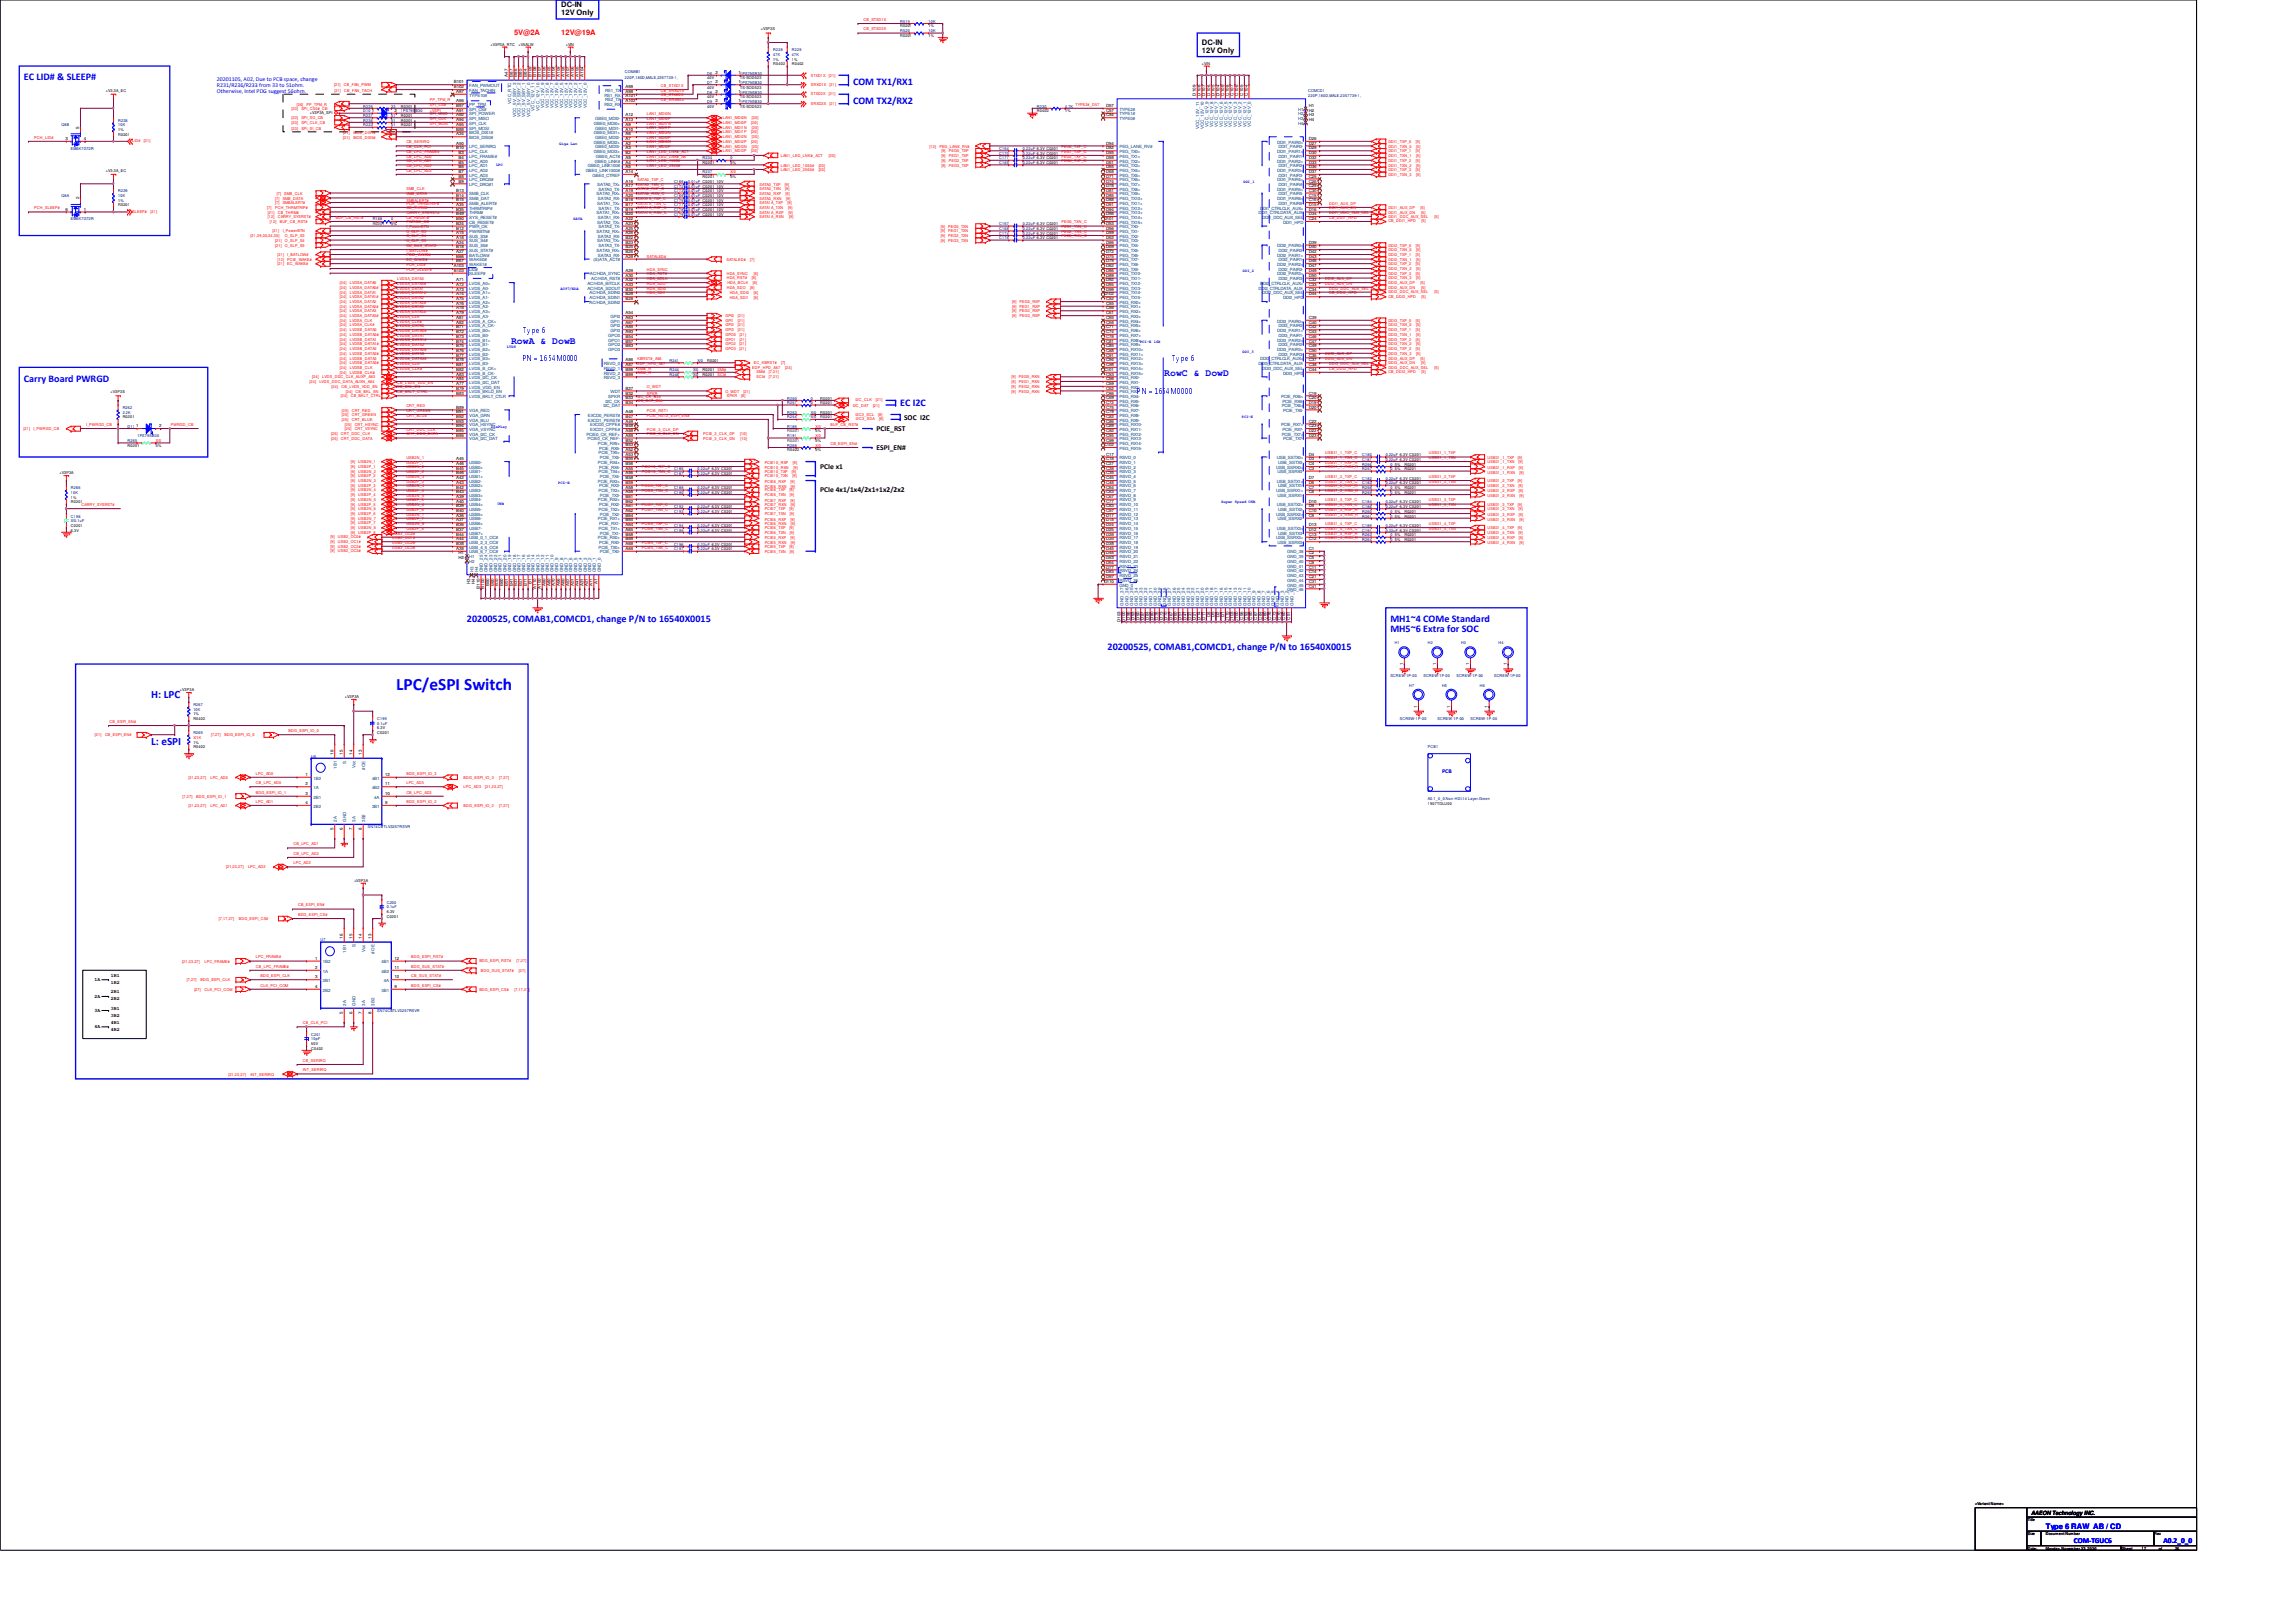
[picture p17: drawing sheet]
<svg xmlns="http://www.w3.org/2000/svg" width="297mm" height="210mm" viewBox="0 0 297 210" stroke-linecap="round" stroke-linejoin="round" font-family="sans-serif">
<defs><g id="words">
<text font-size="2.2" fill="#00f" x="51.3" y="89.3">LPC/eSPI Switch</text>
<g font-size="1.4" fill="#00f">
<text x="19.6" y="90.3">H: LPC</text>
<text x="19.6" y="96.4">L: eSPI</text>
</g>
<g font-size="1.3" fill="#00f">
<text x="3.1" y="10.4">EC LID# &amp; SLEEP#</text>
<text x="110.4" y="11">COM TX1/RX1</text>
<text x="110.4" y="13.5">COM TX2/RX2</text>
<text x="66.1" y="44.5">RowA &amp; DowB</text>
<text x="3.1" y="49.4">Carry Board PWRGD</text>
<text x="116.5" y="52.5">EC I2C</text>
<text x="150.6" y="48.6">RowC &amp; DowD</text>
<text x="60.4" y="80.5">20200525, COMAB1,COMCD1, change P/N to 16540X0015</text>
<text x="179.9" y="80.5">MH1~4 COMe Standard</text>
<text x="179.9" y="81.8">MH5~6 Extra for SOC</text>
<text x="143.3" y="84.2">20200525, COMAB1,COMCD1, change P/N to 16540X0015</text>
</g>
<g font-size="1" fill="#f00">
<text x="66.5" y="4.6">5V@2A</text>
<text x="72.6" y="4.6">12V@19A</text>
</g>
<g font-size="1">
<text x="72.6" y=".9">DC-IN</text>
<text x="72.6" y="1.9">12V Only</text>
<text x="155.5" y="5.8">DC-IN</text>
<text x="155.5" y="6.8">12V Only</text>
<text x="113.4" y="55.8">PCIE_RST</text>
<text x="113.4" y="58.3">ESPI_EN#</text>
<text x="117" y="54.4">SOC I2C</text>
<text x="106.1" y="63.7">PCIe 4x1/1x4/2x1+1x2/2x2</text>
<text x="106.1" y="60.7">PCIe x1</text>
</g>
<g font-size="1" fill="#00f">
<text x="67.5" y="46.7">PN = 1654M0000</text>
<text x="67.6" y="43.1">Type 6</text>
<text x="151.6" y="46.7">Type 6</text>
<text x="147" y="51">PN = 1654M0000</text>
<text x="264.7" y="197.9">Type 6 RAW AB / CD</text>
<text x="268.3" y="199.7">COM-TGUC6</text>
<text x="279.9" y="199.7">A0.2_0_0</text>
</g>
<g font-size=".8" fill="#00f">
<text x="28.1" y="10.5">20201105, A02, Due to PCB space, change</text>
<text x="28.1" y="11.2">R231/R236/R233 from 33 to 51ohm.</text>
<text x="28.1" y="12">Otherwise, Intel PDG suggest 56ohm.</text>
</g>
<text font-size=".8" x="262.8" y="196">AAEON Technology INC.</text>
<g font-size=".6">
<text x="58.7" y="10.8">B101</text>
<text x="58.7" y="11.4">B102</text>
<text x="65.7" y="9.9" transform="rotate(-90 65.7 9.9)">A47</text>
<text x="66.3" y="9.9" transform="rotate(-90 66.3 9.9)">B87</text>
<text x="66.9" y="9.9" transform="rotate(-90 66.9 9.9)">B86</text>
<text x="67.5" y="9.9" transform="rotate(-90 67.5 9.9)">B85</text>
<text x="68.2" y="9.9" transform="rotate(-90 68.2 9.9)">B84</text>
<text x="68.7" y="9.9" transform="rotate(-90 68.7 9.9)">B109</text>
<text x="69.4" y="9.9" transform="rotate(-90 69.4 9.9)">B108</text>
<text x="70" y="9.9" transform="rotate(-90 70 9.9)">B107</text>
<text x="70.6" y="9.9" transform="rotate(-90 70.6 9.9)">B106</text>
<text x="71.2" y="9.9" transform="rotate(-90 71.2 9.9)">B105</text>
<text x="71.8" y="9.9" transform="rotate(-90 71.8 9.9)">B104</text>
<text x="72.4" y="9.9" transform="rotate(-90 72.4 9.9)">A109</text>
<text x="73" y="9.9" transform="rotate(-90 73 9.9)">A108</text>
<text x="73.6" y="9.9" transform="rotate(-90 73.6 9.9)">A107</text>
<text x="74.2" y="9.9" transform="rotate(-90 74.2 9.9)">A106</text>
<text x="74.8" y="9.9" transform="rotate(-90 74.8 9.9)">A105</text>
<text x="75.5" y="9.9" transform="rotate(-90 75.5 9.9)">A104</text>
<text x="80.9" y="11.4">A98</text>
<text x="92.6" y="9.6">2</text>
<text x="92.6" y="10.8">2</text>
<text x="95.5" y="9.6">11PS79SB30</text>
<text x="95.5" y="10.8">11PS79SB30</text>
<text x="10.2" y="16.6" transform="rotate(-90 10.2 16.6)">5</text>
<text x="48.1" y="14.5">1</text>
<text x="51.1" y="14.5">2</text>
<text x="59" y="12">A97</text>
<text x="59" y="13.3">A96</text>
<text x="59" y="17.5">A34</text>
<text x="59" y="13.8">B97</text>
<text x="59" y="14.5">A91</text>
<text x="59" y="15.1">A92</text>
<text x="59" y="15.7">A94</text>
<text x="59" y="16.3">A95</text>
<text x="59" y="16.9">B88</text>
<text x="80.9" y="12">A99</text>
<text x="80.9" y="12.6">A101</text>
<text x="80.9" y="13.3">A102</text>
<text x="80.9" y="15.1">A12</text>
<text x="80.9" y="15.7">A13</text>
<text x="80.9" y="16.3">A9</text>
<text x="80.9" y="16.9">A10</text>
<text x="80.9" y="17.5">A6</text>
<text x="92.6" y="13.3">2</text>
<text x="92.6" y="12">2</text>
<text x="95.5" y="13.3">11PS79SB30</text>
<text x="95.5" y="12">11PS79SB30</text>
<text x="143.1" y="13.8">D57</text>
<text x="143.1" y="14.5">C57</text>
<text x="143.1" y="15.1">C54</text>
<text x="154.7" y="12.4" transform="rotate(-90 154.7 12.4)">D109</text>
<text x="155.3" y="12.4" transform="rotate(-90 155.3 12.4)">D108</text>
<text x="155.9" y="12.4" transform="rotate(-90 155.9 12.4)">D107</text>
<text x="156.5" y="12.4" transform="rotate(-90 156.5 12.4)">D106</text>
<text x="157.1" y="12.4" transform="rotate(-90 157.1 12.4)">D105</text>
<text x="157.8" y="12.4" transform="rotate(-90 157.8 12.4)">D104</text>
<text x="158.4" y="12.4" transform="rotate(-90 158.4 12.4)">C109</text>
<text x="159" y="12.4" transform="rotate(-90 159 12.4)">C108</text>
<text x="159.6" y="12.4" transform="rotate(-90 159.6 12.4)">C107</text>
<text x="160.2" y="12.4" transform="rotate(-90 160.2 12.4)">C106</text>
<text x="160.8" y="12.4" transform="rotate(-90 160.8 12.4)">C105</text>
<text x="161.4" y="12.4" transform="rotate(-90 161.4 12.4)">C104</text>
<text x="169.3" y="13.8">H1</text>
<text x="169.3" y="14.5">H2</text>
<text x="169.3" y="15.1">H3</text>
<text x="169.3" y="15.7">H4</text>
<text x="8.5" y="18.1">3</text>
<text x="10.8" y="18.1">4</text>
<text x="59" y="18.7">A50</text>
<text x="59" y="19.3">B10</text>
<text x="59.3" y="19.9">B3</text>
<text x="59.3" y="20.6">B4</text>
<text x="59.3" y="21.2">B5</text>
<text x="59.3" y="21.8">B6</text>
<text x="59.3" y="22.4">B7</text>
<text x="59.3" y="23">B8</text>
<text x="59.3" y="23.6">B9</text>
<text x="80.9" y="19.9">B2</text>
<text x="80.9" y="23.6">A16</text>
<text x="80.9" y="18.1">A7</text>
<text x="80.9" y="18.7">A2</text>
<text x="80.9" y="19.3">A3</text>
<text x="80.9" y="20.6">A8</text>
<text x="80.9" y="21.2">A4</text>
<text x="80.9" y="21.8">A5</text>
<text x="80.9" y="22.4">A14</text>
<text x="143.1" y="18.7">D54</text>
<text x="143.1" y="19.3">D52</text>
<text x="143.1" y="19.9">D55</text>
<text x="143.1" y="20.6">D58</text>
<text x="143.1" y="21.2">D61</text>
<text x="143.1" y="21.8">D65</text>
<text x="143.1" y="22.4">D68</text>
<text x="143.1" y="23">D71</text>
<text x="143.1" y="23.6">D74</text>
<text x="169.3" y="18.1">D26</text>
<text x="169.3" y="18.7">D27</text>
<text x="169.3" y="19.3">D29</text>
<text x="169.3" y="19.9">D30</text>
<text x="169.3" y="20.6">D32</text>
<text x="169.3" y="21.2">D33</text>
<text x="169.3" y="21.8">D36</text>
<text x="169.3" y="22.4">D37</text>
<text x="169.3" y="23">C25</text>
<text x="169.3" y="23.6">C26</text>
<text x="8.5" y="27.3">6</text>
<text x="10.2" y="25.8" transform="rotate(-90 10.2 25.8)">2</text>
<text x="10.8" y="27.3">1</text>
<text x="59" y="24.8">B13</text>
<text x="59" y="25.4">B14</text>
<text x="59" y="26">B15</text>
<text x="59" y="26.7">A35</text>
<text x="59" y="27.3">B35</text>
<text x="59" y="27.9">B49</text>
<text x="59" y="28.5">B50</text>
<text x="59" y="29.1">B24</text>
<text x="59" y="29.7">B12</text>
<text x="80.9" y="26">B16</text>
<text x="80.9" y="26.7">B17</text>
<text x="80.9" y="24.2">A17</text>
<text x="80.9" y="24.8">A19</text>
<text x="80.9" y="25.4">A20</text>
<text x="80.9" y="28.5">A22</text>
<text x="80.9" y="29.1">A23</text>
<text x="80.9" y="27.3">B19</text>
<text x="80.9" y="27.9">B20</text>
<text x="80.9" y="29.7">A25</text>
<text x="142.8" y="28.5">D101</text>
<text x="143.1" y="24.2">D78</text>
<text x="143.1" y="24.8">D81</text>
<text x="143.1" y="25.4">D85</text>
<text x="143.1" y="26">D88</text>
<text x="143.1" y="26.7">D91</text>
<text x="143.1" y="27.3">D94</text>
<text x="143.1" y="27.9">D98</text>
<text x="143.1" y="29.1">D53</text>
<text x="143.1" y="29.7">D56</text>
<text x="169.3" y="27.9">D34</text>
<text x="169.3" y="24.2">C29</text>
<text x="169.3" y="24.8">C30</text>
<text x="169.3" y="25.4">C15</text>
<text x="169.3" y="26">C16</text>
<text x="169.3" y="26.7">D15</text>
<text x="169.3" y="27.3">D16</text>
<text x="169.3" y="28.5">C24</text>
<text x="58.7" y="34.6">A103</text>
<text x="58.7" y="35.2">B103</text>
<text x="59" y="30.3">A15</text>
<text x="59" y="30.9">A18</text>
<text x="59" y="31.5">A24</text>
<text x="59" y="32.1">B18</text>
<text x="59" y="32.8">A27</text>
<text x="59" y="33.4">B66</text>
<text x="59" y="34">B67</text>
<text x="80.9" y="31.5">B23</text>
<text x="80.9" y="30.9">B22</text>
<text x="80.9" y="33.4">A28</text>
<text x="80.9" y="30.3">A26</text>
<text x="80.9" y="32.1">B25</text>
<text x="80.9" y="32.8">B26</text>
<text x="80.9" y="35.2">A29</text>
<text x="80.9" y="35.8">A30</text>
<text x="143.1" y="30.3">D59</text>
<text x="143.1" y="30.9">D62</text>
<text x="143.1" y="31.5">D66</text>
<text x="143.1" y="32.1">D69</text>
<text x="143.1" y="32.8">D72</text>
<text x="143.1" y="33.4">D75</text>
<text x="143.1" y="34">D79</text>
<text x="143.1" y="34.6">D82</text>
<text x="143.1" y="35.2">D86</text>
<text x="143.1" y="35.8">D89</text>
<text x="169.3" y="31.5">D39</text>
<text x="169.3" y="32.1">D40</text>
<text x="169.3" y="32.8">D42</text>
<text x="169.3" y="33.4">D43</text>
<text x="169.3" y="34">D46</text>
<text x="169.3" y="34.6">D47</text>
<text x="169.3" y="35.2">D49</text>
<text x="169.3" y="35.8">D50</text>
<text x="59" y="36.4">A71</text>
<text x="59" y="37">A72</text>
<text x="59" y="37.6">A73</text>
<text x="59" y="38.2">A74</text>
<text x="59" y="38.9">A75</text>
<text x="59" y="39.5">A76</text>
<text x="59" y="40">A78</text>
<text x="59" y="40.7">A79</text>
<text x="59" y="41.3">A81</text>
<text x="59" y="41.9">A82</text>
<text x="80.9" y="40.7">A54</text>
<text x="80.9" y="41.3">A63</text>
<text x="80.9" y="41.9">A67</text>
<text x="80.9" y="36.4">A32</text>
<text x="80.9" y="37">A33</text>
<text x="80.9" y="37.6">B30</text>
<text x="80.9" y="38.2">B29</text>
<text x="80.9" y="38.9">B28</text>
<text x="142.8" y="38.2">D102</text>
<text x="143.1" y="36.4">D92</text>
<text x="143.1" y="37">D95</text>
<text x="143.1" y="37.6">D99</text>
<text x="143.1" y="38.9">C52</text>
<text x="143.1" y="39.5">C55</text>
<text x="143.1" y="40">C58</text>
<text x="143.1" y="40.7">C61</text>
<text x="143.1" y="41.3">C65</text>
<text x="143.1" y="41.9">C68</text>
<text x="169.3" y="41.3">C39</text>
<text x="169.3" y="41.9">C40</text>
<text x="169.3" y="36.4">C32</text>
<text x="169.3" y="37">C33</text>
<text x="169.3" y="37.6">C34</text>
<text x="169.3" y="38.2">D44</text>
<text x="59" y="42.5">B71</text>
<text x="59" y="43.1">B72</text>
<text x="59" y="43.7">B73</text>
<text x="59" y="44.3">B74</text>
<text x="59" y="45">B75</text>
<text x="59" y="45.6">B76</text>
<text x="59" y="46.1">B77</text>
<text x="59" y="46.8">B78</text>
<text x="59" y="47.4">B81</text>
<text x="80.9" y="46.8">A86</text>
<text x="80.9" y="47.4">A87</text>
<text x="80.9" y="42.5">A85</text>
<text x="80.9" y="43.1">A93</text>
<text x="80.9" y="43.7">B54</text>
<text x="80.9" y="44.3">B57</text>
<text x="80.9" y="45">B63</text>
<text x="143.1" y="42.5">C71</text>
<text x="143.1" y="43.1">C74</text>
<text x="143.1" y="43.7">C78</text>
<text x="143.1" y="44.3">C81</text>
<text x="143.1" y="45">C85</text>
<text x="143.1" y="45.6">C88</text>
<text x="143.1" y="46.1">C91</text>
<text x="143.1" y="46.8">C94</text>
<text x="143.1" y="47.4">C98</text>
<text x="169.3" y="42.5">C42</text>
<text x="169.3" y="43.1">C43</text>
<text x="169.3" y="43.7">C46</text>
<text x="169.3" y="44.3">C47</text>
<text x="169.3" y="45">C49</text>
<text x="169.3" y="45.6">C50</text>
<text x="169.3" y="46.1">C36</text>
<text x="169.3" y="46.8">C37</text>
<text x="169.3" y="47.4">C38</text>
<text x="59" y="48">B82</text>
<text x="59" y="48.6">A83</text>
<text x="59" y="49.2">A84</text>
<text x="59" y="49.8">A77</text>
<text x="59" y="50.4">B79</text>
<text x="59" y="51.1">B83</text>
<text x="59" y="52.9">B89</text>
<text x="59" y="53.5">B91</text>
<text x="80.9" y="53.5">A48</text>
<text x="80.9" y="50.4">B27</text>
<text x="80.9" y="51.1">B32</text>
<text x="80.9" y="51.6">B33</text>
<text x="80.9" y="52.2">B34</text>
<text x="80.9" y="48">B98</text>
<text x="80.9" y="48.6">B99</text>
<text x="142.8" y="48">C101</text>
<text x="143.1" y="48.6">C53</text>
<text x="143.1" y="49.2">C56</text>
<text x="143.1" y="49.8">C59</text>
<text x="143.1" y="50.4">C62</text>
<text x="143.1" y="51.1">C66</text>
<text x="143.1" y="51.6">C69</text>
<text x="143.1" y="52.2">C72</text>
<text x="143.1" y="52.9">C75</text>
<text x="143.1" y="53.5">C79</text>
<text x="169.3" y="48">C44</text>
<text x="169.3" y="51.1">C19</text>
<text x="169.3" y="51.6">C20</text>
<text x="169.3" y="52.2">D19</text>
<text x="169.3" y="52.9">D20</text>
<text x="17.6" y="55.3">1</text>
<text x="20.6" y="55.3">2</text>
<text x="59" y="54.1">B92</text>
<text x="59" y="54.7">B93</text>
<text x="59" y="55.3">B94</text>
<text x="59" y="55.9">B95</text>
<text x="59" y="56.5">B96</text>
<text x="59" y="59.6">A45</text>
<text x="80.9" y="54.7">A49</text>
<text x="80.9" y="55.9">A88</text>
<text x="80.9" y="56.5">A89</text>
<text x="80.9" y="58.3">A52</text>
<text x="80.9" y="59">A53</text>
<text x="80.9" y="57.1">B52</text>
<text x="80.9" y="57.7">B53</text>
<text x="80.9" y="59.6">B55</text>
<text x="80.9" y="54.1">B47</text>
<text x="80.9" y="55.3">B48</text>
<text x="142.8" y="57.7">C102</text>
<text x="143.1" y="54.1">C82</text>
<text x="143.1" y="54.7">C86</text>
<text x="143.1" y="55.3">C89</text>
<text x="143.1" y="55.9">C92</text>
<text x="143.1" y="56.5">C95</text>
<text x="143.1" y="57.1">C99</text>
<text x="143.1" y="59">C17</text>
<text x="143.1" y="59.6">C18</text>
<text x="169.3" y="59">D4</text>
<text x="169.3" y="59.6">D3</text>
<text x="169.3" y="54.7">C22</text>
<text x="169.3" y="55.3">C23</text>
<text x="169.3" y="55.9">D22</text>
<text x="169.3" y="56.5">D23</text>
<text x="59" y="60.2">A46</text>
<text x="59" y="60.8">B45</text>
<text x="59" y="61.4">B46</text>
<text x="59" y="62">A42</text>
<text x="59" y="62.6">A43</text>
<text x="59" y="63.2">B42</text>
<text x="59" y="63.8">B43</text>
<text x="59" y="64.4">A39</text>
<text x="59" y="65.1">A40</text>
<text x="59" y="65.7">B39</text>
<text x="80.9" y="60.8">A55</text>
<text x="80.9" y="61.4">A56</text>
<text x="80.9" y="63.2">A58</text>
<text x="80.9" y="63.8">A59</text>
<text x="80.9" y="65.7">A61</text>
<text x="80.9" y="60.2">B56</text>
<text x="80.9" y="62">B58</text>
<text x="80.9" y="62.6">B59</text>
<text x="80.9" y="64.4">B61</text>
<text x="80.9" y="65.1">B62</text>
<text x="143.1" y="65.1">C77</text>
<text x="143.1" y="60.8">C28</text>
<text x="143.1" y="62.6">C48</text>
<text x="143.1" y="60.2">C27</text>
<text x="143.1" y="62">C45</text>
<text x="143.1" y="63.2">C64</text>
<text x="143.1" y="64.4">C67</text>
<text x="143.1" y="63.8">C63</text>
<text x="143.1" y="65.7">C83</text>
<text x="143.1" y="61.4">C35</text>
<text x="169.3" y="65.1">D10</text>
<text x="169.3" y="65.7">D9</text>
<text x="169.3" y="62">D7</text>
<text x="169.3" y="62.6">D6</text>
<text x="169.3" y="63.2">C7</text>
<text x="169.3" y="63.8">C6</text>
<text x="169.3" y="60.2">C4</text>
<text x="169.3" y="60.8">C3</text>
<text x="59" y="66.3">B40</text>
<text x="59" y="66.9">A36</text>
<text x="59" y="67.5">A37</text>
<text x="59" y="68.1">B36</text>
<text x="59" y="68.7">B37</text>
<text x="59" y="69.3">B44</text>
<text x="59" y="69.9">A44</text>
<text x="59" y="70.5">B38</text>
<text x="59" y="71.2">A38</text>
<text x="59.3" y="71.8">H1</text>
<text x="80.9" y="66.3">A62</text>
<text x="80.9" y="68.1">A64</text>
<text x="80.9" y="68.7">A65</text>
<text x="80.9" y="70.5">A68</text>
<text x="80.9" y="71.2">A69</text>
<text x="80.9" y="66.9">B64</text>
<text x="80.9" y="67.5">B65</text>
<text x="80.9" y="69.3">B68</text>
<text x="80.9" y="69.9">B69</text>
<text x="143.1" y="69.9">D35</text>
<text x="143.1" y="66.3">C97</text>
<text x="143.1" y="71.8">D48</text>
<text x="143.1" y="70.5">D38</text>
<text x="143.1" y="68.7">D25</text>
<text x="143.1" y="69.3">D28</text>
<text x="143.1" y="67.5">D18</text>
<text x="143.1" y="66.9">D17</text>
<text x="143.1" y="71.2">D45</text>
<text x="143.1" y="68.1">D24</text>
<text x="169.3" y="68.1">D13</text>
<text x="169.3" y="68.7">D12</text>
<text x="169.3" y="69.3">C13</text>
<text x="169.3" y="69.9">C12</text>
<text x="169.3" y="66.3">C10</text>
<text x="169.3" y="66.9">C9</text>
<text x="169.3" y="71.2">C1</text>
<text x="169.3" y="71.8">C2</text>
<text x="59.3" y="72.4">H2</text>
<text x="60.8" y="75.6" transform="rotate(-90 60.8 75.6)">H3</text>
<text x="61.4" y="75.6" transform="rotate(-90 61.4 75.6)">H4</text>
<text x="62.1" y="76.2" transform="rotate(-90 62.1 76.2)">B110</text>
<text x="62.7" y="76.2" transform="rotate(-90 62.7 76.2)">B100</text>
<text x="63.3" y="75.9" transform="rotate(-90 63.3 75.9)">B90</text>
<text x="63.9" y="75.9" transform="rotate(-90 63.9 75.9)">B80</text>
<text x="64.5" y="75.9" transform="rotate(-90 64.5 75.9)">B70</text>
<text x="65.1" y="75.9" transform="rotate(-90 65.1 75.9)">B60</text>
<text x="65.7" y="75.9" transform="rotate(-90 65.7 75.9)">B51</text>
<text x="66.3" y="75.9" transform="rotate(-90 66.3 75.9)">B41</text>
<text x="66.9" y="75.9" transform="rotate(-90 66.9 75.9)">B31</text>
<text x="67.5" y="75.9" transform="rotate(-90 67.5 75.9)">B21</text>
<text x="68.2" y="75.9" transform="rotate(-90 68.2 75.9)">B11</text>
<text x="68.7" y="75.5" transform="rotate(-90 68.7 75.5)">B1</text>
<text x="69.4" y="76.2" transform="rotate(-90 69.4 76.2)">A110</text>
<text x="70" y="76.2" transform="rotate(-90 70 76.2)">A100</text>
<text x="70.6" y="75.9" transform="rotate(-90 70.6 75.9)">A90</text>
<text x="71.2" y="75.9" transform="rotate(-90 71.2 75.9)">A80</text>
<text x="71.8" y="75.9" transform="rotate(-90 71.8 75.9)">A70</text>
<text x="72.4" y="75.9" transform="rotate(-90 72.4 75.9)">A66</text>
<text x="73" y="75.9" transform="rotate(-90 73 75.9)">A60</text>
<text x="73.6" y="75.9" transform="rotate(-90 73.6 75.9)">A57</text>
<text x="74.2" y="75.9" transform="rotate(-90 74.2 75.9)">A51</text>
<text x="74.8" y="75.9" transform="rotate(-90 74.8 75.9)">A41</text>
<text x="75.5" y="75.9" transform="rotate(-90 75.5 75.9)">A31</text>
<text x="76.1" y="75.9" transform="rotate(-90 76.1 75.9)">A21</text>
<text x="76.7" y="75.9" transform="rotate(-90 76.7 75.9)">A11</text>
<text x="77.3" y="75.5" transform="rotate(-90 77.3 75.5)">A1</text>
<text x="142.8" y="75.4">D110</text>
<text x="143.1" y="74.2">D83</text>
<text x="143.1" y="73">D64</text>
<text x="143.1" y="74.8">D97</text>
<text x="143.1" y="72.4">D63</text>
<text x="143.1" y="73.6">D77</text>
<text x="169.3" y="72.4">C5</text>
<text x="169.3" y="73">C8</text>
<text x="169.3" y="73.6">C11</text>
<text x="169.3" y="74.2">C14</text>
<text x="169.3" y="74.8">C21</text>
<text x="169.3" y="75.4">C31</text>
<text x="169.3" y="76">C41</text>
<text x="144.9" y="80.5" transform="rotate(-90 144.9 80.5)">D103</text>
<text x="145.6" y="80.5" transform="rotate(-90 145.6 80.5)">D100</text>
<text x="146.2" y="80.2" transform="rotate(-90 146.2 80.2)">D96</text>
<text x="146.8" y="80.2" transform="rotate(-90 146.8 80.2)">D93</text>
<text x="147.4" y="80.2" transform="rotate(-90 147.4 80.2)">D90</text>
<text x="148" y="80.2" transform="rotate(-90 148 80.2)">D87</text>
<text x="148.6" y="80.2" transform="rotate(-90 148.6 80.2)">D84</text>
<text x="149.2" y="80.2" transform="rotate(-90 149.2 80.2)">D80</text>
<text x="149.8" y="80.2" transform="rotate(-90 149.8 80.2)">D76</text>
<text x="150.4" y="80.2" transform="rotate(-90 150.4 80.2)">D73</text>
<text x="151" y="80.2" transform="rotate(-90 151 80.2)">D70</text>
<text x="151.7" y="80.2" transform="rotate(-90 151.7 80.2)">D67</text>
<text x="152.3" y="80.2" transform="rotate(-90 152.3 80.2)">D60</text>
<text x="152.9" y="80.2" transform="rotate(-90 152.9 80.2)">D51</text>
<text x="153.5" y="80.2" transform="rotate(-90 153.5 80.2)">D41</text>
<text x="154.1" y="80.2" transform="rotate(-90 154.1 80.2)">D31</text>
<text x="154.7" y="80.2" transform="rotate(-90 154.7 80.2)">D21</text>
<text x="155.3" y="80.2" transform="rotate(-90 155.3 80.2)">D14</text>
<text x="155.9" y="80.2" transform="rotate(-90 155.9 80.2)">D11</text>
<text x="156.5" y="79.8" transform="rotate(-90 156.5 79.8)">D8</text>
<text x="157.1" y="79.8" transform="rotate(-90 157.1 79.8)">D5</text>
<text x="157.8" y="79.8" transform="rotate(-90 157.8 79.8)">D2</text>
<text x="158.4" y="79.8" transform="rotate(-90 158.4 79.8)">D1</text>
<text x="159" y="80.5" transform="rotate(-90 159 80.5)">C110</text>
<text x="159.6" y="80.5" transform="rotate(-90 159.6 80.5)">C103</text>
<text x="160.2" y="80.5" transform="rotate(-90 160.2 80.5)">C100</text>
<text x="160.8" y="80.2" transform="rotate(-90 160.8 80.2)">C96</text>
<text x="161.4" y="80.2" transform="rotate(-90 161.4 80.2)">C93</text>
<text x="162" y="80.2" transform="rotate(-90 162 80.2)">C90</text>
<text x="162.6" y="80.2" transform="rotate(-90 162.6 80.2)">C87</text>
<text x="163.2" y="80.2" transform="rotate(-90 163.2 80.2)">C84</text>
<text x="163.9" y="80.2" transform="rotate(-90 163.9 80.2)">C80</text>
<text x="164.5" y="80.2" transform="rotate(-90 164.5 80.2)">C76</text>
<text x="165.1" y="80.2" transform="rotate(-90 165.1 80.2)">C73</text>
<text x="165.7" y="80.2" transform="rotate(-90 165.7 80.2)">C70</text>
<text x="166.3" y="80.2" transform="rotate(-90 166.3 80.2)">C60</text>
<text x="166.9" y="80.2" transform="rotate(-90 166.9 80.2)">C51</text>
<text x="181.5" y="86.1" transform="rotate(-90 181.5 86.1)">1</text>
<text x="185.8" y="86.1" transform="rotate(-90 185.8 86.1)">1</text>
<text x="190.1" y="86.1" transform="rotate(-90 190.1 86.1)">1</text>
<text x="194.9" y="86.1" transform="rotate(-90 194.9 86.1)">1</text>
<text x="183.3" y="91.6" transform="rotate(-90 183.3 91.6)">1</text>
<text x="187.6" y="91.6" transform="rotate(-90 187.6 91.6)">1</text>
<text x="192.5" y="91.6" transform="rotate(-90 192.5 91.6)">1</text>
<text x="39.5" y="100.4">1</text>
<text x="39.5" y="101.6">2</text>
<text x="43.1" y="97.7" transform="rotate(-90 43.1 97.7)">16</text>
<text x="44.4" y="97.7" transform="rotate(-90 44.4 97.7)">15</text>
<text x="45.6" y="97.7" transform="rotate(-90 45.6 97.7)">14</text>
<text x="46.8" y="97.7" transform="rotate(-90 46.8 97.7)">13</text>
<text x="49.8" y="101.6">11</text>
<text x="49.8" y="100.4">12</text>
<text x="39.5" y="102.9">3</text>
<text x="39.5" y="104.1">4</text>
<text x="43.1" y="107.4" transform="rotate(-90 43.1 107.4)">5</text>
<text x="44.4" y="107.4" transform="rotate(-90 44.4 107.4)">6</text>
<text x="45.6" y="107.4" transform="rotate(-90 45.6 107.4)">7</text>
<text x="46.8" y="107.4" transform="rotate(-90 46.8 107.4)">8</text>
<text x="49.8" y="104.1">9</text>
<text x="49.8" y="102.9">10</text>
<text x="40.8" y="124.2">1</text>
<text x="40.8" y="125.4">2</text>
<text x="44.4" y="121.5" transform="rotate(-90 44.4 121.5)">16</text>
<text x="45.6" y="121.5" transform="rotate(-90 45.6 121.5)">15</text>
<text x="46.8" y="121.5" transform="rotate(-90 46.8 121.5)">14</text>
<text x="48" y="121.5" transform="rotate(-90 48 121.5)">13</text>
<text x="51.1" y="125.4">11</text>
<text x="51.1" y="124.2">12</text>
<text x="12.2" y="127">1A</text>
<text x="12.2" y="129.1">2A</text>
<text x="12.2" y="131">3A</text>
<text x="14.3" y="126.4">1B1</text>
<text x="14.3" y="127.3">1B2</text>
<text x="14.3" y="128.5">2B1</text>
<text x="14.3" y="129.5">2B2</text>
<text x="14.3" y="130.6">3B1</text>
<text x="14.3" y="131.6">3B2</text>
<text x="40.8" y="126.6">3</text>
<text x="40.8" y="127.8">4</text>
<text x="44.4" y="131.2" transform="rotate(-90 44.4 131.2)">5</text>
<text x="45.6" y="131.2" transform="rotate(-90 45.6 131.2)">6</text>
<text x="46.8" y="131.2" transform="rotate(-90 46.8 131.2)">7</text>
<text x="48" y="131.2" transform="rotate(-90 48 131.2)">8</text>
<text x="51.1" y="127.8">9</text>
<text x="51.1" y="126.6">10</text>
<text x="12.2" y="133.1">4A</text>
<text x="14.3" y="132.5">4B1</text>
<text x="14.3" y="133.4">4B2</text>
</g>
<g font-size=".6" fill="#004080">
<text x="60.7" y="11.3">FAN_PWMOUT</text>
<text x="60.7" y="11.9">FAN_TACHIN</text>
<text x="78.3" y="11.9">RS1_TX</text>
<text x="60.7" y="12.5">TYPE10#</text>
<text x="60.7" y="13.7">PP_TPM</text>
<text x="60.7" y="18">BIOS_DIS0#</text>
<text x="60.7" y="14.3">SPI_CS#</text>
<text x="60.7" y="14.9">SPI_POWER</text>
<text x="60.7" y="15.5">SPI_MISO</text>
<text x="60.7" y="16.1">SPI_CLK</text>
<text x="60.7" y="16.8">SPI_MOSI</text>
<text x="60.7" y="17.4">BIOS_DIS1#</text>
<text x="66.1" y="13.4" transform="rotate(-90 66.1 13.4)">VCC_RTC</text>
<text x="66.8" y="15.1" transform="rotate(-90 66.8 15.1)">VCC_5V_SBY_3</text>
<text x="67.3" y="15.1" transform="rotate(-90 67.3 15.1)">VCC_5V_SBY_2</text>
<text x="67.9" y="15.1" transform="rotate(-90 67.9 15.1)">VCC_5V_SBY_1</text>
<text x="68.6" y="15.1" transform="rotate(-90 68.6 15.1)">VCC_5V_SBY_0</text>
<text x="69.2" y="14.3" transform="rotate(-90 69.2 14.3)">VCC_12V_11</text>
<text x="69.8" y="14.3" transform="rotate(-90 69.8 14.3)">VCC_12V_10</text>
<text x="70.4" y="14" transform="rotate(-90 70.4 14)">VCC_12V_9</text>
<text x="71" y="14" transform="rotate(-90 71 14)">VCC_12V_8</text>
<text x="71.6" y="14" transform="rotate(-90 71.6 14)">VCC_12V_7</text>
<text x="72.2" y="14" transform="rotate(-90 72.2 14)">VCC_12V_6</text>
<text x="72.9" y="14" transform="rotate(-90 72.9 14)">VCC_12V_5</text>
<text x="73.4" y="14" transform="rotate(-90 73.4 14)">VCC_12V_4</text>
<text x="74" y="14" transform="rotate(-90 74 14)">VCC_12V_3</text>
<text x="74.7" y="14" transform="rotate(-90 74.7 14)">VCC_12V_2</text>
<text x="75.3" y="14" transform="rotate(-90 75.3 14)">VCC_12V_1</text>
<text x="75.9" y="14" transform="rotate(-90 75.9 14)">VCC_12V_0</text>
<text x="76.8" y="16.1">GBE0_MDI0+</text>
<text x="76.8" y="17.4">GBE0_MDI1+</text>
<text x="77" y="15.5">GBE0_MDI0-</text>
<text x="77" y="16.8">GBE0_MDI1-</text>
<text x="77" y="18">GBE0_MDI2-</text>
<text x="78.2" y="12.5">RS1_RX</text>
<text x="78.2" y="13.7">RS2_RX</text>
<text x="78.3" y="13.1">RS2_TX</text>
<text x="144.8" y="14.3">TYPE2#</text>
<text x="144.8" y="14.9">TYPE1#</text>
<text x="144.8" y="15.5">TYPE0#</text>
<text x="155.1" y="16.7" transform="rotate(-90 155.1 16.7)">VCC_12V_11</text>
<text x="155.7" y="16.7" transform="rotate(-90 155.7 16.7)">VCC_12V_10</text>
<text x="156.3" y="16.4" transform="rotate(-90 156.3 16.4)">VCC_12V_9</text>
<text x="157" y="16.4" transform="rotate(-90 157 16.4)">VCC_12V_8</text>
<text x="157.6" y="16.4" transform="rotate(-90 157.6 16.4)">VCC_12V_7</text>
<text x="158.2" y="16.4" transform="rotate(-90 158.2 16.4)">VCC_12V_6</text>
<text x="158.8" y="16.4" transform="rotate(-90 158.8 16.4)">VCC_12V_5</text>
<text x="159.4" y="16.4" transform="rotate(-90 159.4 16.4)">VCC_12V_4</text>
<text x="160" y="16.4" transform="rotate(-90 160 16.4)">VCC_12V_3</text>
<text x="160.6" y="16.4" transform="rotate(-90 160.6 16.4)">VCC_12V_2</text>
<text x="161.2" y="16.4" transform="rotate(-90 161.2 16.4)">VCC_12V_1</text>
<text x="161.8" y="16.4" transform="rotate(-90 161.8 16.4)">VCC_12V_0</text>
<text x="167.9" y="14.3">H1</text>
<text x="167.9" y="14.9">H2</text>
<text x="167.9" y="15.5">H3</text>
<text x="167.9" y="16.1">H4</text>
<text x="60.7" y="19.2">LPC_SERIRQ</text>
<text x="60.7" y="19.8">LPC_CLK</text>
<text x="60.7" y="20.4">LPC_FRAME#</text>
<text x="60.7" y="21">LPC_AD0</text>
<text x="60.7" y="21.6">LPC_AD1</text>
<text x="60.7" y="22.2">LPC_AD2</text>
<text x="60.7" y="22.9">LPC_AD3</text>
<text x="60.7" y="23.5">LPC_DRQ0#</text>
<text x="75.8" y="22.2">GBE0_LINK1000#</text>
<text x="76.1" y="21.6">GBE0_LINK100#</text>
<text x="76.7" y="22.9">GBE0_CTREF</text>
<text x="76.8" y="18.6">GBE0_MDI2+</text>
<text x="76.8" y="19.8">GBE0_MDI3+</text>
<text x="77" y="21">GBE0_LINK#</text>
<text x="77" y="19.2">GBE0_MDI3-</text>
<text x="77.1" y="20.4">GBE0_ACT#</text>
<text x="144.8" y="19.2">PEG_LANE_RV#</text>
<text x="144.8" y="19.8">PEG_TX0+</text>
<text x="144.8" y="20.4">PEG_TX1+</text>
<text x="144.8" y="21">PEG_TX2+</text>
<text x="144.8" y="21.6">PEG_TX3+</text>
<text x="144.8" y="22.2">PEG_TX4+</text>
<text x="144.8" y="22.9">PEG_TX5+</text>
<text x="144.8" y="23.5">PEG_TX6+</text>
<text x="165.2" y="18.6">DDI1_PAIR0+</text>
<text x="165.2" y="19.8">DDI1_PAIR1+</text>
<text x="165.2" y="21">DDI1_PAIR2+</text>
<text x="165.2" y="22.2">DDI1_PAIR3+</text>
<text x="165.2" y="23.5">DDI1_PAIR4+</text>
<text x="165.4" y="19.2">DDI1_PAIR0-</text>
<text x="165.4" y="20.4">DDI1_PAIR1-</text>
<text x="165.4" y="21.6">DDI1_PAIR2-</text>
<text x="165.4" y="22.9">DDI1_PAIR3-</text>
<text x="60.7" y="24.1">LPC_DRQ#1</text>
<text x="60.7" y="25.3">SMB_CLK</text>
<text x="60.7" y="25.9">SMB_DAT</text>
<text x="60.7" y="26.5">SMB_ALERT#</text>
<text x="60.7" y="27.1">THRMTRIP#</text>
<text x="60.7" y="27.7">THRM#</text>
<text x="60.7" y="28.3">SYS_RESET#</text>
<text x="60.7" y="29">CB_RESET#</text>
<text x="60.7" y="29.5">PWR_OK</text>
<text x="77.2" y="25.3">SATA0_RX+</text>
<text x="77.2" y="27.7">SATA1_RX+</text>
<text x="77.3" y="26.5">SATA1_TX+</text>
<text x="77.3" y="24.1">SATA0_TX+</text>
<text x="77.3" y="29">SATA2_TX+</text>
<text x="77.3" y="25.9">SATA0_RX-</text>
<text x="77.3" y="28.3">SATA1_RX-</text>
<text x="77.4" y="27.1">SATA1_TX-</text>
<text x="77.4" y="24.7">SATA0_TX-</text>
<text x="77.4" y="29.5">SATA2_TX-</text>
<text x="144.8" y="24.1">PEG_TX7+</text>
<text x="144.8" y="24.7">PEG_TX8+</text>
<text x="144.8" y="25.3">PEG_TX9+</text>
<text x="144.8" y="25.9">PEG_TX10+</text>
<text x="144.8" y="26.5">PEG_TX11+</text>
<text x="144.8" y="27.1">PEG_TX12+</text>
<text x="144.8" y="27.7">PEG_TX13+</text>
<text x="144.8" y="28.3">PEG_TX14+</text>
<text x="144.8" y="29">PEG_TX15+</text>
<text x="144.8" y="29.5">PEG_TX0-</text>
<text x="162.8" y="27.7">DDI1_CTRLDATA_AUX-</text>
<text x="163" y="27.1">DDI1_CTRLCLK_AUX+</text>
<text x="163.3" y="28.3">DDI1_DDC_AUX_SEL</text>
<text x="165.2" y="24.7">DDI1_PAIR5+</text>
<text x="165.2" y="25.9">DDI1_PAIR6+</text>
<text x="165.4" y="24.1">DDI1_PAIR4-</text>
<text x="165.4" y="25.3">DDI1_PAIR5-</text>
<text x="165.4" y="26.5">DDI1_PAIR6-</text>
<text x="166" y="29">DDI1_HPD</text>
<text x="60.7" y="35.1">LID#</text>
<text x="60.7" y="35.6">SLEEP#</text>
<text x="60.7" y="30.2">PWRBTN#</text>
<text x="60.7" y="30.8">SUS_S3#</text>
<text x="60.7" y="31.4">SUS_S4#</text>
<text x="60.7" y="32">SUS_S5#</text>
<text x="60.7" y="32.6">SUS_STAT#</text>
<text x="60.7" y="33.2">BATLOW#</text>
<text x="60.7" y="33.8">WAKE0#</text>
<text x="60.7" y="34.4">WAKE1#</text>
<text x="76.3" y="35.6">AC/HDA_SYNC</text>
<text x="76.8" y="33.8">(S)ATA_ACT#</text>
<text x="77.2" y="30.2">SATA2_RX+</text>
<text x="77.2" y="32.6">SATA3_RX+</text>
<text x="77.3" y="31.4">SATA3_TX+</text>
<text x="77.3" y="30.8">SATA2_RX-</text>
<text x="77.3" y="33.2">SATA3_RX-</text>
<text x="77.4" y="32">SATA3_TX-</text>
<text x="144.8" y="30.2">PEG_TX1-</text>
<text x="144.8" y="30.8">PEG_TX2-</text>
<text x="144.8" y="31.4">PEG_TX3-</text>
<text x="144.8" y="32">PEG_TX4-</text>
<text x="144.8" y="32.6">PEG_TX5-</text>
<text x="144.8" y="33.2">PEG_TX6-</text>
<text x="144.8" y="33.8">PEG_TX7-</text>
<text x="144.8" y="34.4">PEG_TX8-</text>
<text x="144.8" y="35.1">PEG_TX9-</text>
<text x="144.8" y="35.6">PEG_TX10-</text>
<text x="165.2" y="32">DDI2_PAIR0+</text>
<text x="165.2" y="33.2">DDI2_PAIR1+</text>
<text x="165.2" y="34.4">DDI2_PAIR2+</text>
<text x="165.2" y="35.6">DDI2_PAIR3+</text>
<text x="165.4" y="32.6">DDI2_PAIR0-</text>
<text x="165.4" y="33.8">DDI2_PAIR1-</text>
<text x="165.4" y="35.1">DDI2_PAIR2-</text>
<text x="60.7" y="36.9">LVDS_A0+</text>
<text x="60.7" y="37.5">LVDS_A0-</text>
<text x="60.7" y="38.1">LVDS_A1+</text>
<text x="60.7" y="38.7">LVDS_A1-</text>
<text x="60.7" y="39.3">LVDS_A2+</text>
<text x="60.7" y="39.9">LVDS_A2-</text>
<text x="60.7" y="40.5">LVDS_A3+</text>
<text x="60.7" y="41.1">LVDS_A3-</text>
<text x="60.7" y="41.7">LVDS_A_CK+</text>
<text x="76" y="36.9">AC/HDA_BITCLK</text>
<text x="76" y="37.5">AC/HDA_SDOUT</text>
<text x="76.3" y="38.1">AC/HDA_SDIN0</text>
<text x="76.3" y="38.7">AC/HDA_SDIN1</text>
<text x="76.3" y="39.3">AC/HDA_SDIN2</text>
<text x="76.5" y="36.3">AC/HDA_RST#</text>
<text x="79" y="41.1">GPI0</text>
<text x="79" y="41.7">GPI1</text>
<text x="144.8" y="36.3">PEG_TX11-</text>
<text x="144.8" y="36.9">PEG_TX12-</text>
<text x="144.8" y="37.5">PEG_TX13-</text>
<text x="144.8" y="38.1">PEG_TX14-</text>
<text x="144.8" y="38.7">PEG_TX15-</text>
<text x="144.8" y="39.3">PEG_RX0+</text>
<text x="144.8" y="39.9">PEG_RX1+</text>
<text x="144.8" y="40.5">PEG_RX2+</text>
<text x="144.8" y="41.1">PEG_RX3+</text>
<text x="144.8" y="41.7">PEG_RX4+</text>
<text x="162.8" y="37.5">DDI2_CTRLDATA_AUX-</text>
<text x="163" y="36.9">DDI2_CTRLCLK_AUX+</text>
<text x="163.3" y="38.1">DDI2_DDC_AUX_SEL</text>
<text x="165.2" y="41.7">DDI3_PAIR0+</text>
<text x="165.4" y="36.3">DDI2_PAIR3-</text>
<text x="166" y="38.7">DDI2_HPD</text>
<text x="60.7" y="42.4">LVDS_A_CK-</text>
<text x="60.7" y="43">LVDS_B0+</text>
<text x="60.7" y="43.6">LVDS_B0-</text>
<text x="60.7" y="44.2">LVDS_B1+</text>
<text x="60.7" y="44.8">LVDS_B1-</text>
<text x="60.7" y="45.4">LVDS_B2+</text>
<text x="60.7" y="46">LVDS_B2-</text>
<text x="60.7" y="46.6">LVDS_B3+</text>
<text x="60.7" y="47.2">LVDS_B3-</text>
<text x="60.7" y="47.8">LVDS_B_CK+</text>
<text x="78.1" y="47.2">RSVD_0</text>
<text x="78.1" y="47.8">RSVD_1</text>
<text x="78.7" y="43.6">GPO0</text>
<text x="78.7" y="44.2">GPO1</text>
<text x="78.7" y="44.8">GPO2</text>
<text x="78.7" y="45.4">GPO3</text>
<text x="79" y="42.4">GPI2</text>
<text x="79" y="43">GPI3</text>
<text x="144.8" y="42.4">PEG_RX5+</text>
<text x="144.8" y="43">PEG_RX6+</text>
<text x="144.8" y="43.6">PEG_RX7+</text>
<text x="144.8" y="44.2">PEG_RX8+</text>
<text x="144.8" y="44.8">PEG_RX9+</text>
<text x="144.8" y="45.4">PEG_RX10+</text>
<text x="144.8" y="46">PEG_RX11+</text>
<text x="144.8" y="46.6">PEG_RX12+</text>
<text x="144.8" y="47.2">PEG_RX13+</text>
<text x="144.8" y="47.8">PEG_RX14+</text>
<text x="162.8" y="47.2">DDI3_CTRLDATA_AUX-</text>
<text x="163" y="46.6">DDI3_CTRLCLK_AUX+</text>
<text x="163.3" y="47.8">DDI3_DDC_AUX_SEL</text>
<text x="165.2" y="43">DDI3_PAIR1+</text>
<text x="165.2" y="44.2">DDI3_PAIR2+</text>
<text x="165.2" y="45.4">DDI3_PAIR3+</text>
<text x="165.4" y="42.4">DDI3_PAIR0-</text>
<text x="165.4" y="43.6">DDI3_PAIR1-</text>
<text x="165.4" y="44.8">DDI3_PAIR2-</text>
<text x="165.4" y="46">DDI3_PAIR3-</text>
<text x="60.7" y="48.5">LVDS_B_CK-</text>
<text x="60.7" y="49.1">LVDS_I2C_CK</text>
<text x="60.7" y="49.7">LVDS_I2C_DAT</text>
<text x="60.7" y="50.3">LVDS_VDD_EN</text>
<text x="60.7" y="50.9">LVDS_BKLD_EN</text>
<text x="60.7" y="51.5">LVDS_BKLT_CTLR</text>
<text x="60.7" y="53.3">VGA_RED</text>
<text x="60.7" y="53.9">VGA_GRN</text>
<text x="76.1" y="53.9">EXCD0_PERST#</text>
<text x="78.1" y="52.7">I2C_DAT</text>
<text x="78.1" y="48.5">RSVD_2</text>
<text x="78.1" y="49.1">RSVD_3</text>
<text x="78.4" y="52.1">I2C_CK</text>
<text x="78.7" y="51.5">SPKR</text>
<text x="79" y="50.9">WDT</text>
<text x="144.8" y="48.5">PEG_RX15+</text>
<text x="144.8" y="49.1">PEG_RX0-</text>
<text x="144.8" y="49.7">PEG_RX1-</text>
<text x="144.8" y="50.3">PEG_RX2-</text>
<text x="144.8" y="50.9">PEG_RX3-</text>
<text x="144.8" y="51.5">PEG_RX4-</text>
<text x="144.8" y="52.1">PEG_RX5-</text>
<text x="144.8" y="52.7">PEG_RX6-</text>
<text x="144.8" y="53.3">PEG_RX7-</text>
<text x="144.8" y="53.9">PEG_RX8-</text>
<text x="165.7" y="51.5">PCIE_RX6+</text>
<text x="165.8" y="52.7">PCIE_TX6+</text>
<text x="165.9" y="52.1">PCIE_RX6-</text>
<text x="166" y="48.5">DDI3_HPD</text>
<text x="166" y="53.3">PCIE_TX6-</text>
<text x="60.7" y="54.6">VGA_BLU</text>
<text x="60.7" y="55.2">VGA_HSYNC</text>
<text x="60.7" y="55.8">VGA_VSYNC</text>
<text x="60.7" y="56.4">VGA_I2C_CK</text>
<text x="60.7" y="57">VGA_I2C_DAT</text>
<text x="75.9" y="56.4">PCIE0_CK_REF+</text>
<text x="76" y="57">PCIE0_CK_REF-</text>
<text x="76.1" y="54.6">EXCD1_PERST#</text>
<text x="76.4" y="55.2">EXCD0_CPPE#</text>
<text x="76.4" y="55.8">EXCD1_CPPE#</text>
<text x="77.3" y="57.6">PCIE_RX5+</text>
<text x="77.4" y="58.8">PCIE_TX5+</text>
<text x="77.5" y="58.2">PCIE_RX5-</text>
<text x="77.6" y="59.4">PCIE_TX5-</text>
<text x="144.8" y="54.6">PEG_RX9-</text>
<text x="144.8" y="55.2">PEG_RX10-</text>
<text x="144.8" y="55.8">PEG_RX11-</text>
<text x="144.8" y="56.4">PEG_RX12-</text>
<text x="144.8" y="57">PEG_RX13-</text>
<text x="144.8" y="57.6">PEG_RX14-</text>
<text x="144.8" y="58.2">PEG_RX15-</text>
<text x="144.8" y="59.4">RSVD_0</text>
<text x="165.2" y="59.4">USB_SSTX0+</text>
<text x="165.7" y="55.2">PCIE_RX7+</text>
<text x="165.8" y="56.4">PCIE_TX7+</text>
<text x="165.9" y="55.8">PCIE_RX7-</text>
<text x="166" y="57">PCIE_TX7-</text>
<text x="60.7" y="60.7">USB0+</text>
<text x="60.7" y="61.3">USB1-</text>
<text x="60.7" y="61.8">USB1+</text>
<text x="60.7" y="62.5">USB2-</text>
<text x="60.7" y="63.1">USB2+</text>
<text x="60.7" y="63.7">USB3-</text>
<text x="60.7" y="64.3">USB3+</text>
<text x="60.7" y="64.9">USB4-</text>
<text x="60.7" y="65.5">USB4+</text>
<text x="60.7" y="60">USB0-</text>
<text x="77.3" y="60">PCIE_RX4+</text>
<text x="77.3" y="62.5">PCIE_RX3+</text>
<text x="77.3" y="64.9">PCIE_RX2+</text>
<text x="77.4" y="61.3">PCIE_TX4+</text>
<text x="77.4" y="63.7">PCIE_TX3+</text>
<text x="77.5" y="60.7">PCIE_RX4-</text>
<text x="77.5" y="63.1">PCIE_RX3-</text>
<text x="77.5" y="65.5">PCIE_RX2-</text>
<text x="77.6" y="61.8">PCIE_TX4-</text>
<text x="77.6" y="64.3">PCIE_TX3-</text>
<text x="144.8" y="65.5">RSVD_10</text>
<text x="144.8" y="61.3">RSVD_3</text>
<text x="144.8" y="63.1">RSVD_6</text>
<text x="144.8" y="60">RSVD_1</text>
<text x="144.8" y="60.7">RSVD_2</text>
<text x="144.8" y="62.5">RSVD_5</text>
<text x="144.8" y="63.7">RSVD_7</text>
<text x="144.8" y="64.9">RSVD_9</text>
<text x="144.8" y="64.3">RSVD_8</text>
<text x="144.8" y="61.8">RSVD_4</text>
<text x="165.1" y="63.7">USB_SSRX1+</text>
<text x="165.1" y="60.7">USB_SSRX0+</text>
<text x="165.2" y="65.5">USB_SSTX2+</text>
<text x="165.2" y="62.5">USB_SSTX1+</text>
<text x="165.3" y="64.3">USB_SSRX1-</text>
<text x="165.3" y="61.3">USB_SSRX0-</text>
<text x="165.4" y="63.1">USB_SSTX1-</text>
<text x="165.4" y="60">USB_SSTX0-</text>
<text x="60.7" y="66.1">USB5-</text>
<text x="60.7" y="66.8">USB5+</text>
<text x="60.7" y="67.4">USB6-</text>
<text x="60.7" y="67.9">USB6+</text>
<text x="60.7" y="68.6">USB7-</text>
<text x="60.7" y="69.2">USB7+</text>
<text x="60.7" y="69.8">USB_0_1_OC#</text>
<text x="60.7" y="70.4">USB_2_3_OC#</text>
<text x="60.7" y="71">USB_4_5_OC#</text>
<text x="60.7" y="71.6">USB_6_7_OC#</text>
<text x="77.3" y="67.4">PCIE_RX1+</text>
<text x="77.3" y="69.8">PCIE_RX0+</text>
<text x="77.4" y="66.1">PCIE_TX2+</text>
<text x="77.4" y="68.6">PCIE_TX1+</text>
<text x="77.4" y="71">PCIE_TX0+</text>
<text x="77.5" y="67.9">PCIE_RX1-</text>
<text x="77.5" y="70.4">PCIE_RX0-</text>
<text x="77.6" y="66.8">PCIE_TX2-</text>
<text x="77.6" y="69.2">PCIE_TX1-</text>
<text x="77.6" y="71.6">PCIE_TX0-</text>
<text x="144.8" y="70.4">RSVD_18</text>
<text x="144.8" y="66.8">RSVD_12</text>
<text x="144.8" y="71">RSVD_19</text>
<text x="144.8" y="69.2">RSVD_16</text>
<text x="144.8" y="69.8">RSVD_17</text>
<text x="144.8" y="67.9">RSVD_14</text>
<text x="144.8" y="67.4">RSVD_13</text>
<text x="144.8" y="71.6">RSVD_20</text>
<text x="144.8" y="66.1">RSVD_11</text>
<text x="144.8" y="68.6">RSVD_15</text>
<text x="165.1" y="69.8">USB_SSRX3+</text>
<text x="165.1" y="66.8">USB_SSRX2+</text>
<text x="165.2" y="68.6">USB_SSTX3+</text>
<text x="165.3" y="70.4">USB_SSRX3-</text>
<text x="165.3" y="67.4">USB_SSRX2-</text>
<text x="165.4" y="69.2">USB_SSTX3-</text>
<text x="165.4" y="66.1">USB_SSTX2-</text>
<text x="166.5" y="71.6">GND_38</text>
<text x="60.7" y="72.2">H1</text>
<text x="60.7" y="72.9">H2</text>
<text x="61.3" y="74.1" transform="rotate(-90 61.3 74.1)">H3</text>
<text x="61.8" y="74.1" transform="rotate(-90 61.8 74.1)">H4</text>
<text x="62.5" y="74.1" transform="rotate(-90 62.5 74.1)">GND_25</text>
<text x="63.1" y="74.1" transform="rotate(-90 63.1 74.1)">GND_24</text>
<text x="63.7" y="74.1" transform="rotate(-90 63.7 74.1)">GND_23</text>
<text x="64.3" y="74.1" transform="rotate(-90 64.3 74.1)">GND_22</text>
<text x="64.9" y="74.1" transform="rotate(-90 64.9 74.1)">GND_21</text>
<text x="65.5" y="74.1" transform="rotate(-90 65.5 74.1)">GND_20</text>
<text x="66.1" y="74.1" transform="rotate(-90 66.1 74.1)">GND_19</text>
<text x="66.8" y="74.1" transform="rotate(-90 66.8 74.1)">GND_18</text>
<text x="67.3" y="74.1" transform="rotate(-90 67.3 74.1)">GND_17</text>
<text x="67.9" y="74.1" transform="rotate(-90 67.9 74.1)">GND_16</text>
<text x="68.6" y="74.1" transform="rotate(-90 68.6 74.1)">GND_15</text>
<text x="69.2" y="74.1" transform="rotate(-90 69.2 74.1)">GND_14</text>
<text x="69.8" y="74.1" transform="rotate(-90 69.8 74.1)">GND_13</text>
<text x="70.4" y="74.1" transform="rotate(-90 70.4 74.1)">GND_12</text>
<text x="71" y="74.1" transform="rotate(-90 71 74.1)">GND_11</text>
<text x="71.6" y="74.1" transform="rotate(-90 71.6 74.1)">GND_10</text>
<text x="72.2" y="74.1" transform="rotate(-90 72.2 74.1)">GND_9</text>
<text x="72.9" y="74.1" transform="rotate(-90 72.9 74.1)">GND_8</text>
<text x="73.4" y="74.1" transform="rotate(-90 73.4 74.1)">GND_7</text>
<text x="74" y="74.1" transform="rotate(-90 74 74.1)">GND_6</text>
<text x="74.7" y="74.1" transform="rotate(-90 74.7 74.1)">GND_5</text>
<text x="75.3" y="74.1" transform="rotate(-90 75.3 74.1)">GND_4</text>
<text x="75.9" y="74.1" transform="rotate(-90 75.9 74.1)">GND_3</text>
<text x="76.5" y="74.1" transform="rotate(-90 76.5 74.1)">GND_2</text>
<text x="77.1" y="74.1" transform="rotate(-90 77.1 74.1)">GND_1</text>
<text x="77.7" y="74.1" transform="rotate(-90 77.7 74.1)">GND_0</text>
<text x="144.8" y="74.7">RSVD_25</text>
<text x="144.8" y="73.4">RSVD_23</text>
<text x="144.8" y="75.3">RSVD_26</text>
<text x="144.8" y="72.2">RSVD_21</text>
<text x="144.8" y="72.9">RSVD_22</text>
<text x="144.8" y="75.9">GND_0</text>
<text x="144.8" y="74">RSVD_24</text>
<text x="166.5" y="72.2">GND_39</text>
<text x="166.5" y="72.9">GND_40</text>
<text x="166.5" y="73.4">GND_41</text>
<text x="166.5" y="74">GND_42</text>
<text x="166.5" y="74.7">GND_43</text>
<text x="166.5" y="75.3">GND_44</text>
<text x="166.5" y="75.9">GND_45</text>
<text x="166.5" y="76.5">GND_46</text>
<text x="145.4" y="78.4" transform="rotate(-90 145.4 78.4)">GND_37</text>
<text x="146" y="78.4" transform="rotate(-90 146 78.4)">GND_36</text>
<text x="146.6" y="78.4" transform="rotate(-90 146.6 78.4)">GND_35</text>
<text x="147.2" y="78.4" transform="rotate(-90 147.2 78.4)">GND_34</text>
<text x="147.8" y="78.4" transform="rotate(-90 147.8 78.4)">GND_33</text>
<text x="148.4" y="78.4" transform="rotate(-90 148.4 78.4)">GND_32</text>
<text x="149.1" y="78.4" transform="rotate(-90 149.1 78.4)">GND_31</text>
<text x="149.6" y="78.4" transform="rotate(-90 149.6 78.4)">GND_30</text>
<text x="150.2" y="78.4" transform="rotate(-90 150.2 78.4)">GND_29</text>
<text x="150.9" y="78.4" transform="rotate(-90 150.9 78.4)">GND_28</text>
<text x="151.5" y="78.4" transform="rotate(-90 151.5 78.4)">GND_27</text>
<text x="152.1" y="78.4" transform="rotate(-90 152.1 78.4)">GND_26</text>
<text x="152.7" y="78.4" transform="rotate(-90 152.7 78.4)">GND_25</text>
<text x="153.3" y="78.4" transform="rotate(-90 153.3 78.4)">GND_24</text>
<text x="153.9" y="78.4" transform="rotate(-90 153.9 78.4)">GND_23</text>
<text x="154.5" y="78.4" transform="rotate(-90 154.5 78.4)">GND_22</text>
<text x="155.1" y="78.4" transform="rotate(-90 155.1 78.4)">GND_21</text>
<text x="155.7" y="78.4" transform="rotate(-90 155.7 78.4)">GND_20</text>
<text x="156.3" y="78.4" transform="rotate(-90 156.3 78.4)">GND_19</text>
<text x="157" y="78.4" transform="rotate(-90 157 78.4)">GND_18</text>
<text x="157.6" y="78.4" transform="rotate(-90 157.6 78.4)">GND_17</text>
<text x="158.2" y="78.4" transform="rotate(-90 158.2 78.4)">GND_16</text>
<text x="158.8" y="78.4" transform="rotate(-90 158.8 78.4)">GND_15</text>
<text x="159.4" y="78.4" transform="rotate(-90 159.4 78.4)">GND_14</text>
<text x="160" y="78.4" transform="rotate(-90 160 78.4)">GND_13</text>
<text x="160.6" y="78.4" transform="rotate(-90 160.6 78.4)">GND_12</text>
<text x="161.2" y="78.4" transform="rotate(-90 161.2 78.4)">GND_11</text>
<text x="161.8" y="78.4" transform="rotate(-90 161.8 78.4)">GND_10</text>
<text x="162.4" y="78.4" transform="rotate(-90 162.4 78.4)">GND_9</text>
<text x="163.1" y="78.4" transform="rotate(-90 163.1 78.4)">GND_8</text>
<text x="163.7" y="78.4" transform="rotate(-90 163.7 78.4)">GND_7</text>
<text x="164.3" y="78.4" transform="rotate(-90 164.3 78.4)">GND_6</text>
<text x="164.9" y="78.4" transform="rotate(-90 164.9 78.4)">GND_5</text>
<text x="165.5" y="78.4" transform="rotate(-90 165.5 78.4)">GND_4</text>
<text x="166.1" y="78.4" transform="rotate(-90 166.1 78.4)">GND_3</text>
<text x="166.7" y="78.4" transform="rotate(-90 166.7 78.4)">GND_2</text>
<text x="167.3" y="78.4" transform="rotate(-90 167.3 78.4)">GND_1</text>
<text x="40.6" y="100.9">1B2</text>
<text x="43.6" y="99.5" transform="rotate(-90 43.6 99.5)">1B1</text>
<text x="44.8" y="98.8" transform="rotate(-90 44.8 98.8)">S</text>
<text x="46" y="99.4" transform="rotate(-90 46 99.4)">Vcc</text>
<text x="47.2" y="99.6" transform="rotate(-90 47.2 99.6)">#OE</text>
<text x="48.1" y="100.9">4B1</text>
<text x="40.6" y="102.1">1A</text>
<text x="40.6" y="103.3">2B1</text>
<text x="40.6" y="104.5">2B2</text>
<text x="43.6" y="106.4" transform="rotate(-90 43.6 106.4)">2A</text>
<text x="44.8" y="106.4" transform="rotate(-90 44.8 106.4)">GND</text>
<text x="46" y="106.4" transform="rotate(-90 46 106.4)">3A</text>
<text x="47.2" y="106.4" transform="rotate(-90 47.2 106.4)">3B2</text>
<text x="48.1" y="104.5">3B1</text>
<text x="48.1" y="102.1">4B2</text>
<text x="48.4" y="103.3">4A</text>
<text x="41.8" y="124.7">1B2</text>
<text x="41.8" y="125.9">1A</text>
<text x="44.8" y="123.3" transform="rotate(-90 44.8 123.3)">1B1</text>
<text x="46" y="122.6" transform="rotate(-90 46 122.6)">S</text>
<text x="47.2" y="123.2" transform="rotate(-90 47.2 123.2)">Vcc</text>
<text x="48.5" y="123.4" transform="rotate(-90 48.5 123.4)">#OE</text>
<text x="49.4" y="125.9">4B2</text>
<text x="49.4" y="124.7">4B1</text>
<text x="41.8" y="127.1">2B1</text>
<text x="41.8" y="128.3">2B2</text>
<text x="44.8" y="130.2" transform="rotate(-90 44.8 130.2)">2A</text>
<text x="46" y="130.2" transform="rotate(-90 46 130.2)">GND</text>
<text x="47.2" y="130.2" transform="rotate(-90 47.2 130.2)">3A</text>
<text x="48.5" y="130.2" transform="rotate(-90 48.5 130.2)">3B2</text>
<text x="49.4" y="128.3">3B1</text>
<text x="49.7" y="127.1">4A</text>
</g>
<text font-size=".6" fill="#00f" x="186.6" y="100">PCB</text>
<g font-size=".5">
<text x="98.4" y="3.9">+V3P3S</text>
<text x="116.5" y="4.8">R0201</text>
<text x="116.5" y="3.6">R0201</text>
<text x="120.1" y="4.8">1%</text>
<text x="120.1" y="3.6">1%</text>
<text x="13.7" y="11.9">+V3.3A_EC</text>
<text x="63.5" y="6">+V3P3A_RTC</text>
<text x="67.1" y="6">+V5ALW</text>
<text x="73.2" y="6">+VIN</text>
<text x="91.5" y="10.2">40V</text>
<text x="91.5" y="11.5">40V</text>
<text x="95.8" y="10.2">TS-SOD523</text>
<text x="95.8" y="11.5">TS-SOD523</text>
<text x="100" y="8.4">R0402</text>
<text x="100" y="7.8">1%</text>
<text x="102.4" y="8.4">R0402</text>
<text x="102.4" y="7.8">1%</text>
<text x="155.5" y="8.4">+VIN</text>
<text x="15.3" y="17.6">R0201</text>
<text x="15.3" y="17">1%</text>
<text x="40.1" y="14.8">+V3P3A_SPI</text>
<text x="51.9" y="13.9">R0201</text>
<text x="51.9" y="15.2">R0201</text>
<text x="51.9" y="15.7">R0201</text>
<text x="51.9" y="16.3">R0201</text>
<text x="91.5" y="13.9">40V</text>
<text x="91.5" y="12.7">40V</text>
<text x="95.8" y="13.9">TS-SOD523</text>
<text x="95.8" y="12.7">TS-SOD523</text>
<text x="134.2" y="14.5">R0402</text>
<text x="137.8" y="14.5">1%</text>
<text x="13.7" y="22.2">+V3.3A_EC</text>
<text x="90.9" y="23.1">R0201</text>
<text x="90.9" y="21.3">R0201</text>
<text x="94.5" y="23.1">5%</text>
<text x="94.5" y="21.3">5%</text>
<text x="15.3" y="26.7">R0201</text>
<text x="15.3" y="26.1">1%</text>
<text x="50.6" y="29.2">5%</text>
<text x="91.5" y="46.8">R0201</text>
<text x="14.3" y="50.8">+V3P3S</text>
<text x="90.9" y="48">R0201</text>
<text x="90.9" y="48.7">R0201</text>
<text x="106.1" y="52.3">R0201</text>
<text x="106.1" y="51.7">R0201</text>
<text x="106.1" y="53.6">R0201</text>
<text x="15.9" y="54.1">R0201</text>
<text x="16.5" y="57.8">R0201</text>
<text x="20.1" y="57.8">5%</text>
<text x="101.9" y="58.4">R0402</text>
<text x="105.5" y="58.4">5%</text>
<text x="105.5" y="56">5%</text>
<text x="105.5" y="57.2">5%</text>
<text x="106.1" y="54.1">R0201</text>
<text x="7.7" y="61.3">+V3P3A</text>
<text x="9.2" y="64.5">1%</text>
<text x="9.2" y="65.1">R0201</text>
<text x="180.5" y="60.2">5%</text>
<text x="180.5" y="60.9">5%</text>
<text x="180.5" y="63.3">5%</text>
<text x="180.5" y="63.9">5%</text>
<text x="181.7" y="60.2">R0201</text>
<text x="181.7" y="60.9">R0201</text>
<text x="181.7" y="63.3">R0201</text>
<text x="181.7" y="63.9">R0201</text>
<text x="9.2" y="68.2">C0201</text>
<text x="9.2" y="68.8">6.3V</text>
<text x="180.5" y="66.3">5%</text>
<text x="180.5" y="67">5%</text>
<text x="180.5" y="69.4">5%</text>
<text x="180.5" y="70">5%</text>
<text x="181.7" y="66.3">R0201</text>
<text x="181.7" y="67">R0201</text>
<text x="181.7" y="69.4">R0201</text>
<text x="181.7" y="70">R0201</text>
<text x="23.3" y="89.4">+V3P3A</text>
<text x="25" y="93.2">R0402</text>
<text x="25" y="92.5">1%</text>
<text x="44.6" y="90.3">+V3P3A</text>
<text x="48.8" y="95">C0201</text>
<text x="48.8" y="94.4">6.3V</text>
<text x="25" y="96.8">R0402</text>
<text x="25" y="96.2">1%</text>
<text x="184.7" y="104.1">1907TGLU00</text>
<text x="45.8" y="114.1">+V3P3A</text>
<text x="50" y="118.8">C0201</text>
<text x="50" y="118.2">6.3V</text>
<text x="40.3" y="135.8">C0402</text>
<text x="40.3" y="135.2">50V</text>
<text x="255.5" y="194.7">&lt;Variant Name&gt;</text>
<text x="262.3" y="196.8">Title</text>
<text x="262.3" y="200.5">Date:</text>
<text x="262.3" y="198.7">Size</text>
<text x="264.7" y="198.7">Document Number</text>
<text x="264.7" y="200.5">Monday, November 23, 2020</text>
<text x="274.5" y="200.5">Sheet</text>
<text x="277.1" y="200.5">17</text>
<text x="278.7" y="198.7">Rev</text>
<text x="279.3" y="200.5">of</text>
<text x="281.4" y="200.5">36</text>
</g>
<g font-size=".5" fill="#f00">
<text x="111.7" y="2.7">CB_STXD1X</text>
<text x="111.7" y="3.9">CB_STXD2X</text>
<text x="43.2" y="11.2">[21]</text>
<text x="43.3" y="11.9">[21]</text>
<text x="44.5" y="11.2">CB_FAN_PWM</text>
<text x="44.5" y="11.9">CB_FAN_TACH</text>
<text x="85.5" y="11.3">CB_STXD1X</text>
<text x="85.5" y="11.9">CB_SRXD1X</text>
<text x="104.9" y="9.9">STXD1X</text>
<text x="104.9" y="11.1">SRXD1X</text>
<text x="107.2" y="9.9">[21]</text>
<text x="107.3" y="11.1">[21]</text>
<text x="4.4" y="17.9">PCH_LID#</text>
<text x="37.7" y="16.8">[23]</text>
<text x="37.7" y="15.5">[23]</text>
<text x="37.7" y="14.2">[23]</text>
<text x="37.7" y="16">[23]</text>
<text x="38.4" y="13.7">[26]</text>
<text x="39" y="16.8">SPI_SI_CB</text>
<text x="39" y="15.5">SPI_SO_CB</text>
<text x="39" y="14.2">SPI_CS0#_CB</text>
<text x="39" y="16">SPI_CLK_CB</text>
<text x="39.7" y="13.7">PP_TPM_R</text>
<text x="44.4" y="17.4">[21]</text>
<text x="44.4" y="18">[21]</text>
<text x="45.7" y="17.4">BIOS_DIS1#</text>
<text x="45.7" y="18">BIOS_DIS0#</text>
<text x="55.6" y="13.1">PP_TPM_R</text>
<text x="55.6" y="15.5">SPI_CLK</text>
<text x="55.6" y="16.1">SPI_MOSI</text>
<text x="55.6" y="14.9">SPI_MISO</text>
<text x="55.6" y="14.5">+VSPI</text>
<text x="55.6" y="13.7">SPI_CS#</text>
<text x="83.7" y="15.5">LAN1_MDI0P</text>
<text x="83.7" y="14.9">LAN1_MDI0N</text>
<text x="83.7" y="16.7">LAN1_MDI1P</text>
<text x="83.7" y="16.1">LAN1_MDI1N</text>
<text x="83.7" y="17.9">LAN1_MDI2P</text>
<text x="83.7" y="17.4">LAN1_MDI2N</text>
<text x="85.5" y="12.4">CB_STXD2X</text>
<text x="85.5" y="13.1">CB_SRXD2X</text>
<text x="93.5" y="16">LAN1_MDI0P</text>
<text x="93.5" y="16.7">LAN1_MDI1N</text>
<text x="93.5" y="17.3">LAN1_MDI1P</text>
<text x="93.5" y="15.5">LAN1_MDI0N</text>
<text x="93.5" y="17.9">LAN1_MDI2N</text>
<text x="97.2" y="16">[20]</text>
<text x="97.2" y="17.3">[20]</text>
<text x="97.3" y="16.7">[20]</text>
<text x="97.3" y="15.5">[20]</text>
<text x="97.3" y="17.9">[20]</text>
<text x="104.9" y="12.3">STXD2X</text>
<text x="104.9" y="13.5">SRXD2X</text>
<text x="107.2" y="12.3">[21]</text>
<text x="107.3" y="13.5">[21]</text>
<text x="139.1" y="13.7">TYPE2#_D57</text>
<text x="17.1" y="18.4">LID#</text>
<text x="18.6" y="18.4">[21]</text>
<text x="52.6" y="19.2">CB_CLK_PCI</text>
<text x="52.6" y="20.4">CB_LPC_AD0</text>
<text x="52.6" y="21">CB_LPC_AD1</text>
<text x="52.6" y="21.6">CB_LPC_AD2</text>
<text x="52.6" y="22.2">CB_LPC_AD3</text>
<text x="52.6" y="18.5">CB_SERIRQ</text>
<text x="52.6" y="19.8">CB_LPC_FRAME#</text>
<text x="82.5" y="23.5">SATA0_TXP_C</text>
<text x="83.7" y="19.8">LAN1_LED_LNK#_ACT</text>
<text x="83.7" y="21.6">LAN1_LED_2500#</text>
<text x="83.7" y="21">LAN1_LED_1000#</text>
<text x="83.7" y="19.2">LAN1_MDI3P</text>
<text x="83.7" y="18.5">LAN1_MDI3N</text>
<text x="83.7" y="20.4">LAN1_LED_LNK#_A8</text>
<text x="93.5" y="18.5">LAN1_MDI2P</text>
<text x="93.5" y="19.1">LAN1_MDI3N</text>
<text x="93.5" y="19.7">LAN1_MDI3P</text>
<text x="94.5" y="22.4">X/0</text>
<text x="97.2" y="18.5">[20]</text>
<text x="97.2" y="19.7">[20]</text>
<text x="97.3" y="19.1">[20]</text>
<text x="101" y="22.1">LAN1_LED_2500#</text>
<text x="101" y="21.5">LAN1_LED_1000#</text>
<text x="101" y="20.3">LAN1_LED_LNK#_ACT</text>
<text x="105.9" y="22.1">[20]</text>
<text x="105.9" y="21.5">[20]</text>
<text x="107.2" y="20.3">[20]</text>
<text x="120.3" y="19.1">[13]</text>
<text x="121.5" y="19.1">PEG_LANE_RV#</text>
<text x="121.8" y="19.7">[9]</text>
<text x="121.8" y="20.3">[9]</text>
<text x="121.8" y="20.9">[9]</text>
<text x="121.8" y="21.5">[9]</text>
<text x="122.8" y="19.7">PEG0_TXP</text>
<text x="122.8" y="20.3">PEG1_TXP</text>
<text x="122.8" y="20.9">PEG2_TXP</text>
<text x="122.8" y="21.5">PEG3_TXP</text>
<text x="137.3" y="19.2">PEG0_TXP_C</text>
<text x="137.3" y="19.8">PEG1_TXP_C</text>
<text x="137.3" y="20.4">PEG2_TXP_C</text>
<text x="137.3" y="21">PEG3_TXP_C</text>
<text x="179.6" y="18.5">DDI1_TXP_0</text>
<text x="179.6" y="19.1">DDI1_TXN_0</text>
<text x="179.6" y="19.7">DDI1_TXP_1</text>
<text x="179.6" y="20.3">DDI1_TXN_1</text>
<text x="179.6" y="20.9">DDI1_TXP_2</text>
<text x="179.6" y="21.5">DDI1_TXN_2</text>
<text x="179.6" y="22.1">DDI1_TXP_3</text>
<text x="179.6" y="22.8">DDI1_TXN_3</text>
<text x="183.2" y="18.5">[5]</text>
<text x="183.2" y="19.7">[5]</text>
<text x="183.2" y="20.9">[5]</text>
<text x="183.2" y="22.1">[5]</text>
<text x="183.2" y="19.1">[5]</text>
<text x="183.2" y="20.3">[5]</text>
<text x="183.2" y="21.5">[5]</text>
<text x="183.2" y="22.8">[5]</text>
<text x="4.4" y="27.1">PCH_SLEEP#</text>
<text x="17.1" y="27.6">SLEEP#</text>
<text x="19.5" y="27.6">[21]</text>
<text x="34.6" y="27.1">[7]</text>
<text x="34.7" y="27.6">[21]</text>
<text x="34.7" y="28.2">[12]</text>
<text x="34.9" y="28.9">[12]</text>
<text x="35.6" y="25.8">[7]</text>
<text x="35.6" y="27.1">PCH_THRMTRIP#</text>
<text x="35.6" y="26.4">[7]</text>
<text x="35.8" y="25.3">[7]</text>
<text x="35.9" y="28.2">CARRY_SYSRST#</text>
<text x="35.9" y="27.6">CB_THRM#</text>
<text x="36.2" y="28.9">BUF_CB_RST#</text>
<text x="36.6" y="25.8">SMB_DATA</text>
<text x="36.6" y="26.4">SMBALERT#</text>
<text x="36.8" y="25.3">SMB_CLK</text>
<text x="43.4" y="28.3">BUF_CB_RST#</text>
<text x="52.6" y="24.6">SMB_CLK</text>
<text x="52.6" y="25.3">SMB_DATA</text>
<text x="52.6" y="26.1">SMBALERT#</text>
<text x="52.6" y="29.5">I_PowerBTN</text>
<text x="52.6" y="27.7">CARRY_SYSRST#</text>
<text x="52.6" y="26.5">PCH_THRMTRIP#</text>
<text x="52.6" y="28.9">PWRGD_CB</text>
<text x="52.6" y="27.1">CB_THRM#</text>
<text x="52.6" y="28.3">CB_RESET#</text>
<text x="82.5" y="27.7">SATA1A_RXN_C</text>
<text x="82.5" y="27.1">SATA1A_RXP_C</text>
<text x="82.5" y="26.5">SATA1A_TXN_C</text>
<text x="82.5" y="25.9">SATA1A_TXP_C</text>
<text x="82.5" y="24">SATA0_TXN_C</text>
<text x="82.5" y="25.3">SATA0_RXN_C</text>
<text x="82.5" y="24.6">SATA0_RXP_C</text>
<text x="98.3" y="24.6">SATA0_TXN</text>
<text x="98.3" y="24">SATA0_TXP</text>
<text x="98.3" y="25.8">SATA0_RXN</text>
<text x="98.3" y="25.2">SATA0_RXP</text>
<text x="98.3" y="27.1">SATA1A_TXN</text>
<text x="98.3" y="26.5">SATA1A_TXP</text>
<text x="98.3" y="28.2">SATA1A_RXN</text>
<text x="98.3" y="27.6">SATA1A_RXP</text>
<text x="101.6" y="24">[9]</text>
<text x="101.6" y="24.6">[9]</text>
<text x="101.6" y="25.2">[9]</text>
<text x="101.7" y="25.8">[9]</text>
<text x="101.9" y="26.5">[9]</text>
<text x="102" y="27.1">[9]</text>
<text x="102" y="27.6">[9]</text>
<text x="102.1" y="28.2">[9]</text>
<text x="121.7" y="29.5">[9]</text>
<text x="122.7" y="29.5">PEG0_TXN</text>
<text x="137.3" y="28.9">PEG0_TXN_C</text>
<text x="137.3" y="29.5">PEG1_TXN_C</text>
<text x="172" y="28.3">CB_DDI1_HPD</text>
<text x="172" y="26.5">DDI1_AUX_DP</text>
<text x="172" y="27.1">DDI1_AUX_DN</text>
<text x="172" y="27.7">DDI1_DDC_AUX_SEL</text>
<text x="179.6" y="27">DDI1_AUX_DP</text>
<text x="179.6" y="27.6">DDI1_AUX_DN</text>
<text x="179.6" y="28.2">DDI1_DDC_AUX_SEL</text>
<text x="179.6" y="28.8">CB_DDI1_HPD</text>
<text x="183.8" y="27">[5]</text>
<text x="183.9" y="27.6">[5]</text>
<text x="183.9" y="28.8">[5]</text>
<text x="185.6" y="28.2">[5]</text>
<text x="32.4" y="30.7">[21,29,30,34,35]</text>
<text x="35.3" y="30.1">[21]</text>
<text x="35.6" y="31.9">[21]</text>
<text x="35.6" y="31.3">[21]</text>
<text x="35.9" y="33.7">[12]</text>
<text x="35.9" y="33.1">[21]</text>
<text x="35.9" y="34.3">[21]</text>
<text x="36.6" y="30.1">I_PowerBTN</text>
<text x="36.9" y="31.9">O_SLP_S5</text>
<text x="36.9" y="31.3">O_SLP_S4</text>
<text x="36.9" y="30.7">O_SLP_S3</text>
<text x="37.2" y="34.3">EC_WAKE#</text>
<text x="37.2" y="33.7">PCIE_WAKE#</text>
<text x="37.2" y="33.1">I_BATLOW#</text>
<text x="52.6" y="34.4">PCH_LID#</text>
<text x="52.6" y="35">PCH_SLEEP#</text>
<text x="52.6" y="33.8">EC_WAKE#</text>
<text x="52.6" y="32.6">I_BATLOW#</text>
<text x="52.6" y="31.4">O_SLP_S5</text>
<text x="52.6" y="30.7">O_SLP_S4</text>
<text x="52.6" y="30.1">O_SLP_S3</text>
<text x="52.6" y="32">CB_SUS_STAT#</text>
<text x="52.6" y="33.2">PCIE_WAKE#</text>
<text x="83.7" y="35.6">HDA_RST#</text>
<text x="83.7" y="33.4">SATALED#</text>
<text x="83.7" y="35">HDA_SYNC</text>
<text x="94" y="33.8">SATALED#</text>
<text x="94" y="35.6">HDA_SYNC</text>
<text x="97.1" y="33.8">[7]</text>
<text x="97.5" y="35.6">[8]</text>
<text x="121.7" y="30.1">[9]</text>
<text x="121.7" y="30.7">[9]</text>
<text x="121.7" y="31.3">[9]</text>
<text x="122.7" y="30.1">PEG1_TXN</text>
<text x="122.7" y="30.7">PEG2_TXN</text>
<text x="122.7" y="31.3">PEG3_TXN</text>
<text x="137.3" y="30.1">PEG2_TXN_C</text>
<text x="137.3" y="30.7">PEG3_TXN_C</text>
<text x="179.6" y="31.9">DDI2_TXP_0</text>
<text x="179.6" y="32.5">DDI2_TXN_0</text>
<text x="179.6" y="33.1">DDI2_TXP_1</text>
<text x="179.6" y="33.7">DDI2_TXN_1</text>
<text x="179.6" y="34.3">DDI2_TXP_2</text>
<text x="179.6" y="35">DDI2_TXN_2</text>
<text x="179.6" y="35.6">DDI2_TXP_3</text>
<text x="183.2" y="31.9">[5]</text>
<text x="183.2" y="33.1">[5]</text>
<text x="183.2" y="34.3">[5]</text>
<text x="183.2" y="35.6">[5]</text>
<text x="183.2" y="32.5">[5]</text>
<text x="183.2" y="33.7">[5]</text>
<text x="183.2" y="35">[5]</text>
<text x="44" y="37.4">[24]</text>
<text x="44" y="38.6">[24]</text>
<text x="44" y="39.8">[24]</text>
<text x="44" y="41.7">[24]</text>
<text x="44" y="41.1">[24]</text>
<text x="44" y="36.8">[24]</text>
<text x="44" y="38">[24]</text>
<text x="44" y="39.2">[24]</text>
<text x="44" y="40.4">[24]</text>
<text x="45.3" y="37.4">LVDSA_DATA0#</text>
<text x="45.3" y="38.6">LVDSA_DATA1#</text>
<text x="45.3" y="39.8">LVDSA_DATA2#</text>
<text x="45.3" y="36.8">LVDSA_DATA0</text>
<text x="45.3" y="38">LVDSA_DATA1</text>
<text x="45.3" y="39.2">LVDSA_DATA2</text>
<text x="45.3" y="41.7">LVDSA_CLK</text>
<text x="45.3" y="41.1">LVDSA_DATA3#</text>
<text x="45.3" y="40.4">LVDSA_DATA3</text>
<text x="51.4" y="37.5">LVDSA_DATA1</text>
<text x="51.4" y="36.8">LVDSA_DATA0#</text>
<text x="51.4" y="38.1">LVDSA_DATA1#</text>
<text x="51.4" y="39.3">LVDSA_DATA2#</text>
<text x="51.4" y="36.2">LVDSA_DATA0</text>
<text x="51.4" y="38.7">LVDSA_DATA2</text>
<text x="51.4" y="39.9">LVDSA_DATA3</text>
<text x="51.4" y="40.5">LVDSA_DATA3#</text>
<text x="51.4" y="41.7">LVDSA_CLK#</text>
<text x="51.4" y="41.1">LVDSA_CLK</text>
<text x="83.7" y="36.2">HDA_BCLK</text>
<text x="83.7" y="37.5">HDA_SDI0</text>
<text x="83.7" y="38.1">HDA_SDI1</text>
<text x="83.7" y="36.8">HDA_SDO</text>
<text x="93.8" y="41">GPI0</text>
<text x="93.8" y="41.6">GPI1</text>
<text x="94" y="37.4">HDA_SDO</text>
<text x="94" y="36.2">HDA_RST#</text>
<text x="94.1" y="36.8">HDA_BCLK</text>
<text x="94.4" y="38.1">HDA_SDI0</text>
<text x="94.4" y="38.7">HDA_SDI1</text>
<text x="95.5" y="41">[21]</text>
<text x="95.5" y="41.6">[21]</text>
<text x="97.1" y="37.4">[8]</text>
<text x="97.3" y="36.2">[8]</text>
<text x="97.4" y="36.8">[8]</text>
<text x="97.5" y="38.1">[8]</text>
<text x="97.5" y="38.7">[8]</text>
<text x="130.9" y="39.2">[9]</text>
<text x="130.9" y="39.8">[9]</text>
<text x="130.9" y="40.4">[9]</text>
<text x="130.9" y="41.1">[9]</text>
<text x="131.9" y="39.2">PEG0_RXP</text>
<text x="131.9" y="39.8">PEG1_RXP</text>
<text x="131.9" y="40.4">PEG2_RXP</text>
<text x="131.9" y="41.1">PEG3_RXP</text>
<text x="171.4" y="36.2">DDI2_AUX_DP</text>
<text x="171.4" y="36.8">DDI2_AUX_DN</text>
<text x="172" y="38.1">CB_DDI2_HPD</text>
<text x="172" y="37.5">DDI2_DDC_AUX_SEL</text>
<text x="179.6" y="36.2">DDI2_TXN_3</text>
<text x="179.6" y="38.6">CB_DDI2_HPD</text>
<text x="179.6" y="36.8">DDI2_AUX_DP</text>
<text x="179.6" y="37.4">DDI2_AUX_DN</text>
<text x="179.6" y="37.9">DDI2_DDC_AUX_SEL</text>
<text x="179.6" y="41.7">DDI3_TXP_0</text>
<text x="183.2" y="41.7">[5]</text>
<text x="183.2" y="36.2">[5]</text>
<text x="183.8" y="36.8">[5]</text>
<text x="183.9" y="37.4">[5]</text>
<text x="183.9" y="38.6">[5]</text>
<text x="185.6" y="37.9">[5]</text>
<text x="44" y="42.2">[24]</text>
<text x="44" y="47.8">[24]</text>
<text x="44" y="42.9">[24]</text>
<text x="44" y="44.1">[24]</text>
<text x="44" y="45.3">[24]</text>
<text x="44" y="46.5">[24]</text>
<text x="44" y="43.5">[24]</text>
<text x="44" y="44.7">[24]</text>
<text x="44" y="45.9">[24]</text>
<text x="44" y="47.2">[24]</text>
<text x="45.3" y="47.8">LVDSB_CLK</text>
<text x="45.3" y="43.5">LVDSB_DATA0#</text>
<text x="45.3" y="44.7">LVDSB_DATA1#</text>
<text x="45.3" y="45.9">LVDSB_DATA2#</text>
<text x="45.3" y="47.2">LVDSB_DATA3#</text>
<text x="45.3" y="42.9">LVDSB_DATA0</text>
<text x="45.3" y="44.1">LVDSB_DATA1</text>
<text x="45.3" y="45.3">LVDSB_DATA2</text>
<text x="45.3" y="46.5">LVDSB_DATA3</text>
<text x="45.3" y="42.2">LVDSA_CLK#</text>
<text x="51.4" y="46.6">LVDSB_DATA3#</text>
<text x="51.4" y="47.2">LVDSB_CLK</text>
<text x="51.4" y="47.8">LVDSB_CLK#</text>
<text x="51.4" y="46">LVDSB_DATA3</text>
<text x="51.4" y="44.2">LVDSB_DATA1#</text>
<text x="51.4" y="42.3">LVDSB_DATA0</text>
<text x="51.4" y="42.9">LVDSB_DATA0#</text>
<text x="51.4" y="44.8">LVDSB_DATA2</text>
<text x="51.4" y="45.4">LVDSB_DATA2#</text>
<text x="51.4" y="43.6">LVDSB_DATA1</text>
<text x="82.5" y="47.8">SMI#_R</text>
<text x="82.5" y="47.2">EDP_HPD_A87</text>
<text x="82.5" y="46.6">KBRST#_A86</text>
<text x="93.8" y="43.5">GPO0</text>
<text x="93.8" y="42.2">GPI2</text>
<text x="93.8" y="42.8">GPI3</text>
<text x="93.8" y="44.1">GPO1</text>
<text x="93.8" y="44.7">GPO2</text>
<text x="93.8" y="45.3">GPO3</text>
<text x="95.5" y="42.2">[21]</text>
<text x="95.5" y="42.8">[21]</text>
<text x="95.7" y="43.5">[21]</text>
<text x="95.7" y="44.1">[21]</text>
<text x="95.7" y="44.7">[21]</text>
<text x="95.7" y="45.3">[21]</text>
<text x="97.3" y="47.8">EDP_HPD_A87</text>
<text x="97.5" y="47.1">EC_KBRST#</text>
<text x="101" y="47.1">[7]</text>
<text x="101.6" y="47.8">[24]</text>
<text x="171.4" y="46">DDI3_AUX_DP</text>
<text x="171.4" y="46.6">DDI3_AUX_DN</text>
<text x="172" y="47.2">DDI3_DDC_AUX_SEL</text>
<text x="172" y="47.8">CB_DDI3_HPD</text>
<text x="179.6" y="42.2">DDI3_TXN_0</text>
<text x="179.6" y="42.9">DDI3_TXP_1</text>
<text x="179.6" y="43.5">DDI3_TXN_1</text>
<text x="179.6" y="44.1">DDI3_TXP_2</text>
<text x="179.6" y="44.7">DDI3_TXN_2</text>
<text x="179.6" y="45.3">DDI3_TXP_3</text>
<text x="179.6" y="45.9">DDI3_TXN_3</text>
<text x="179.6" y="46.5">DDI3_AUX_DP</text>
<text x="179.6" y="47.2">DDI3_AUX_DN</text>
<text x="179.6" y="47.7">DDI3_DDC_AUX_SEL</text>
<text x="183.2" y="42.9">[5]</text>
<text x="183.2" y="44.1">[5]</text>
<text x="183.2" y="45.3">[5]</text>
<text x="183.2" y="42.2">[5]</text>
<text x="183.2" y="43.5">[5]</text>
<text x="183.2" y="44.7">[5]</text>
<text x="183.2" y="45.9">[5]</text>
<text x="183.8" y="46.5">[5]</text>
<text x="183.9" y="47.2">[5]</text>
<text x="185.6" y="47.7">[5]</text>
<text x="40" y="49.6">[24]</text>
<text x="40.4" y="49">[24]</text>
<text x="41.3" y="49.6">LVDS_DDC_DATA_AUXN_A84</text>
<text x="41.7" y="49">LVDS_DDC_CLK_AUXP_A83</text>
<text x="42.9" y="50.2">[24]</text>
<text x="44" y="48.3">[24]</text>
<text x="44.1" y="51.4">[24]</text>
<text x="44.2" y="50.2">CB_LVDS_VDD_EN</text>
<text x="44.2" y="53.8">[25]</text>
<text x="44.2" y="53.3">[25]</text>
<text x="44.7" y="50.8">[24]</text>
<text x="45.3" y="48.3">LVDSB_CLK#</text>
<text x="45.4" y="51.4">CB_BKLT_CTRL</text>
<text x="45.5" y="53.8">CRT_GREEN</text>
<text x="45.5" y="53.3">CRT_RED</text>
<text x="46" y="50.8">CB_BKL_EN</text>
<text x="51.4" y="50.9">CB_BKLT_CTRL</text>
<text x="51.4" y="50.2">CB_BKL_EN</text>
<text x="51.4" y="49.7">CB_LVDS_VDD_EN</text>
<text x="52.6" y="53.9">CRT_BLUE</text>
<text x="52.6" y="53.3">CRT_GREEN</text>
<text x="52.6" y="52.7">CRT_RED</text>
<text x="82.5" y="51.5">I2C_CK_B33</text>
<text x="82.5" y="52.1">I2C_DAT_B34</text>
<text x="82.5" y="48.4">SCI#_R</text>
<text x="83.7" y="53.3">PCIE_RST1</text>
<text x="83.7" y="53.9">PCIE_RST2_ESPI_EN#</text>
<text x="83.7" y="51.1">SPKR</text>
<text x="83.7" y="50.2">O_WDT</text>
<text x="92.8" y="48">SMI#</text>
<text x="92.8" y="48.6">SCI#</text>
<text x="93.8" y="50.8">O_WDT</text>
<text x="94" y="51.4">SPKR</text>
<text x="95.9" y="51.4">[8]</text>
<text x="96.2" y="50.8">[21]</text>
<text x="97.9" y="48.3">SMI#</text>
<text x="97.9" y="48.9">SCI#</text>
<text x="99.5" y="48.3">[7,21]</text>
<text x="99.5" y="48.9">[7,21]</text>
<text x="110.3" y="52.6">I2C_DAT</text>
<text x="110.7" y="53.8">I2C3_SCL</text>
<text x="110.7" y="51.9">I2C_CLK</text>
<text x="112.9" y="52.6">[21]</text>
<text x="113.3" y="51.9">[21]</text>
<text x="113.6" y="53.8">[8]</text>
<text x="130.8" y="49.6">[9]</text>
<text x="130.8" y="50.2">[9]</text>
<text x="130.8" y="50.8">[9]</text>
<text x="130.8" y="49">[9]</text>
<text x="131.8" y="49.6">PEG1_RXN</text>
<text x="131.8" y="50.2">PEG2_RXN</text>
<text x="131.8" y="50.8">PEG3_RXN</text>
<text x="131.8" y="49">PEG0_RXN</text>
<text x="179.6" y="48.3">CB_DDI3_HPD</text>
<text x="183.9" y="48.3">[5]</text>
<text x="3" y="55.7">[21]</text>
<text x="4.3" y="55.7">I_PWRGD_CB</text>
<text x="11.1" y="55.1">I_PWRGD_CB</text>
<text x="20.1" y="57.2">X/0</text>
<text x="22.1" y="55.1">PWRGD_CB</text>
<text x="42.8" y="56.9">[25]</text>
<text x="42.8" y="56.3">[25]</text>
<text x="44.1" y="56.3">CRT_DDC_CLK</text>
<text x="44.1" y="56.9">CRT_DDC_DATA</text>
<text x="44.2" y="54.4">[25]</text>
<text x="44.6" y="55.1">[25]</text>
<text x="44.6" y="55.7">[25]</text>
<text x="45.4" y="59.9">[9]</text>
<text x="45.5" y="54.4">CRT_BLUE</text>
<text x="45.9" y="55.1">CRT_HSYNC</text>
<text x="45.9" y="55.7">CRT_VSYNC</text>
<text x="46.4" y="59.9">USB2N_1</text>
<text x="52.6" y="55.8">CRT_DDC_CLK</text>
<text x="52.6" y="56.3">CRT_DDC_DATA</text>
<text x="52.6" y="59.4">USB2N_1</text>
<text x="83.7" y="56.3">PCIE_3_CLK_DN</text>
<text x="83.7" y="55.8">PCIE_3_CLK_DP</text>
<text x="91" y="56.9">PCIE_3_CLK_DN</text>
<text x="91" y="56.3">PCIE_3_CLK_DP</text>
<text x="95.8" y="56.3">[10]</text>
<text x="95.8" y="56.9">[10]</text>
<text x="105.5" y="57.8">X/0</text>
<text x="105.5" y="55.4">X/0</text>
<text x="105.5" y="56.6">X/0</text>
<text x="107.4" y="55.1">BUF_CB_RST#</text>
<text x="107.4" y="57.6">CB_ESPI_EN#</text>
<text x="110.7" y="54.4">I2C3_SDA</text>
<text x="113.7" y="54.4">[8]</text>
<text x="171.4" y="58.8">USB31_1_TXP_C</text>
<text x="171.4" y="59.4">USB31_1_TXN_C</text>
<text x="184.9" y="59.4">USB31_1_TXN</text>
<text x="184.9" y="58.8">USB31_1_TXP</text>
<text x="192.4" y="59.4">USB31_1_TXP</text>
<text x="192.4" y="59.9">USB31_1_TXN</text>
<text x="196.4" y="59.4">[9]</text>
<text x="196.5" y="59.9">[9]</text>
<text x="10.5" y="65.5">CARRY_SYSRST#</text>
<text x="45.4" y="61.2">[9]</text>
<text x="45.4" y="61.8">[9]</text>
<text x="45.4" y="62.4">[9]</text>
<text x="45.4" y="63">[9]</text>
<text x="45.4" y="63.6">[9]</text>
<text x="45.4" y="64.2">[9]</text>
<text x="45.4" y="64.8">[9]</text>
<text x="45.4" y="65.4">[9]</text>
<text x="45.4" y="60.5">[9]</text>
<text x="46.4" y="61.2">USB2N_2</text>
<text x="46.4" y="61.8">USB2P_2</text>
<text x="46.4" y="62.4">USB2N_3</text>
<text x="46.4" y="63">USB2P_3</text>
<text x="46.4" y="63.6">USB2N_4</text>
<text x="46.4" y="64.2">USB2P_4</text>
<text x="46.4" y="64.8">USB2N_5</text>
<text x="46.4" y="65.4">USB2P_5</text>
<text x="46.4" y="60.5">USB2P_1</text>
<text x="52.6" y="60.6">USB2N_2</text>
<text x="52.6" y="61.8">USB2N_3</text>
<text x="52.6" y="63.1">USB2N_4</text>
<text x="52.6" y="64.3">USB2N_5</text>
<text x="52.6" y="65.5">USB2N_6</text>
<text x="52.6" y="60">USB2P_1</text>
<text x="52.6" y="61.2">USB2P_2</text>
<text x="52.6" y="62.4">USB2P_3</text>
<text x="52.6" y="63.7">USB2P_4</text>
<text x="52.6" y="64.9">USB2P_5</text>
<text x="83.1" y="65.5">PCIE7_TXP_C</text>
<text x="83.1" y="63.7">PCIE8_TXN_C</text>
<text x="83.1" y="63.1">PCIE8_TXP_C</text>
<text x="83.1" y="61.2">PCIE10_TXN_C</text>
<text x="83.1" y="60.6">PCIE10_TXP_C</text>
<text x="98.9" y="65.5">PCIE7_RXN</text>
<text x="98.9" y="64.9">PCIE7_RXP</text>
<text x="98.9" y="64.2">PCIE8_TXN</text>
<text x="98.9" y="63.6">PCIE8_TXP</text>
<text x="98.9" y="63.1">PCIE8_RXN</text>
<text x="98.9" y="62.5">PCIE8_RXP</text>
<text x="98.9" y="61.8">PCIE10_TXN</text>
<text x="98.9" y="61.2">PCIE10_TXP</text>
<text x="98.9" y="60.7">PCIE10_RXN</text>
<text x="98.9" y="60.1">PCIE10_RXP</text>
<text x="102.1" y="63.6">[9]</text>
<text x="102.2" y="64.2">[9]</text>
<text x="102.3" y="64.9">[9]</text>
<text x="102.3" y="62.5">[9]</text>
<text x="102.3" y="65.5">[9]</text>
<text x="102.3" y="63.1">[9]</text>
<text x="102.4" y="61.2">[9]</text>
<text x="102.5" y="61.8">[9]</text>
<text x="102.6" y="60.1">[9]</text>
<text x="102.7" y="60.7">[9]</text>
<text x="171.4" y="64.9">USB31_3_TXP_C</text>
<text x="171.4" y="65.5">USB31_3_TXN_C</text>
<text x="171.4" y="61.8">USB31_2_TXP_C</text>
<text x="171.4" y="62.4">USB31_2_TXN_C</text>
<text x="171.4" y="60">USB31_1_RXP_R</text>
<text x="171.4" y="60.6">USB31_1_RXN_R</text>
<text x="171.4" y="63.1">USB31_2_RXP_R</text>
<text x="171.4" y="63.7">USB31_2_RXN_R</text>
<text x="184.9" y="62.4">USB31_2_TXN</text>
<text x="184.9" y="61.8">USB31_2_TXP</text>
<text x="184.9" y="65.5">USB31_3_TXN</text>
<text x="184.9" y="64.9">USB31_3_TXP</text>
<text x="192.4" y="60.7">USB31_1_RXP</text>
<text x="192.4" y="61.3">USB31_1_RXN</text>
<text x="192.4" y="63.7">USB31_2_RXP</text>
<text x="192.4" y="64.3">USB31_2_RXN</text>
<text x="192.4" y="62.4">USB31_2_TXP</text>
<text x="192.4" y="63">USB31_2_TXN</text>
<text x="192.4" y="65.4">USB31_3_TXP</text>
<text x="196.4" y="62.4">[9]</text>
<text x="196.4" y="65.4">[9]</text>
<text x="196.5" y="63">[9]</text>
<text x="196.5" y="60.7">[9]</text>
<text x="196.5" y="63.7">[9]</text>
<text x="196.6" y="61.3">[9]</text>
<text x="196.6" y="64.3">[9]</text>
<text x="42.8" y="69.6">[9]</text>
<text x="42.8" y="70.2">[9]</text>
<text x="42.8" y="70.9">[9]</text>
<text x="42.8" y="71.5">[9]</text>
<text x="43.7" y="69.6">USB2_OC0#</text>
<text x="43.7" y="70.2">USB2_OC1#</text>
<text x="43.7" y="70.9">USB2_OC2#</text>
<text x="43.7" y="71.5">USB2_OC3#</text>
<text x="45.4" y="66">[9]</text>
<text x="45.4" y="66.6">[9]</text>
<text x="45.4" y="67.3">[9]</text>
<text x="45.4" y="67.9">[9]</text>
<text x="45.4" y="68.5">[9]</text>
<text x="45.4" y="69.1">[9]</text>
<text x="46.4" y="66">USB2N_6</text>
<text x="46.4" y="66.6">USB2P_6</text>
<text x="46.4" y="67.3">USB2N_7</text>
<text x="46.4" y="67.9">USB2P_7</text>
<text x="46.4" y="68.5">USB2N_8</text>
<text x="46.4" y="69.1">USB2P_8</text>
<text x="50.8" y="71">USB2_OC3#</text>
<text x="50.8" y="69.2">USB2_OC0#</text>
<text x="50.8" y="69.8">USB2_OC1#</text>
<text x="50.8" y="70.4">USB2_OC2#</text>
<text x="52.6" y="66.7">USB2N_7</text>
<text x="52.6" y="67.9">USB2N_8</text>
<text x="52.6" y="66.1">USB2P_6</text>
<text x="52.6" y="67.3">USB2P_7</text>
<text x="52.6" y="68.5">USB2P_8</text>
<text x="83.1" y="71">PCIE5_TXN_C</text>
<text x="83.1" y="70.4">PCIE5_TXP_C</text>
<text x="83.1" y="68.5">PCIE6_TXN_C</text>
<text x="83.1" y="67.9">PCIE6_TXP_C</text>
<text x="83.1" y="66.1">PCIE7_TXN_C</text>
<text x="98.9" y="71.5">PCIE5_TXN</text>
<text x="98.9" y="70.9">PCIE5_TXP</text>
<text x="98.9" y="70.4">PCIE5_RXN</text>
<text x="98.9" y="69.8">PCIE5_RXP</text>
<text x="98.9" y="69.1">PCIE6_TXN</text>
<text x="98.9" y="68.5">PCIE6_TXP</text>
<text x="98.9" y="68">PCIE6_RXN</text>
<text x="98.9" y="67.4">PCIE6_RXP</text>
<text x="98.9" y="66.6">PCIE7_TXN</text>
<text x="98.9" y="66">PCIE7_TXP</text>
<text x="102.1" y="70.9">[9]</text>
<text x="102.1" y="68.5">[9]</text>
<text x="102.1" y="66">[9]</text>
<text x="102.2" y="71.5">[9]</text>
<text x="102.2" y="69.1">[9]</text>
<text x="102.2" y="66.6">[9]</text>
<text x="102.3" y="69.8">[9]</text>
<text x="102.3" y="67.4">[9]</text>
<text x="102.3" y="70.4">[9]</text>
<text x="102.3" y="68">[9]</text>
<text x="171.4" y="67.9">USB31_4_TXP_C</text>
<text x="171.4" y="68.5">USB31_4_TXN_C</text>
<text x="171.4" y="66.1">USB31_3_RXP_R</text>
<text x="171.4" y="66.7">USB31_3_RXN_R</text>
<text x="171.4" y="69.2">USB31_4_RXP_R</text>
<text x="171.4" y="69.8">USB31_4_RXN_R</text>
<text x="184.9" y="68.5">USB31_4_TXN</text>
<text x="184.9" y="67.9">USB31_4_TXP</text>
<text x="192.4" y="66.8">USB31_3_RXP</text>
<text x="192.4" y="67.4">USB31_3_RXN</text>
<text x="192.4" y="69.8">USB31_4_RXP</text>
<text x="192.4" y="70.4">USB31_4_RXN</text>
<text x="192.4" y="66">USB31_3_TXN</text>
<text x="192.4" y="68.5">USB31_4_TXP</text>
<text x="192.4" y="69.1">USB31_4_TXN</text>
<text x="196.4" y="68.5">[9]</text>
<text x="196.5" y="66">[9]</text>
<text x="196.5" y="69.1">[9]</text>
<text x="196.5" y="66.8">[9]</text>
<text x="196.5" y="69.8">[9]</text>
<text x="196.6" y="67.4">[9]</text>
<text x="196.6" y="70.4">[9]</text>
<text x="12.3" y="95.3">[21]</text>
<text x="13.6" y="95.3">CB_ESPI_EN#</text>
<text x="14.2" y="93.6">CB_ESPI_EN#</text>
<text x="25" y="95.6">X/1K</text>
<text x="27.3" y="95.3">[7,27]</text>
<text x="29" y="95.3">BDG_ESPI_IO_0</text>
<text x="37.3" y="94.7">BDG_ESPI_IO_0</text>
<text x="24.4" y="100.8">[21,23,27]</text>
<text x="27.2" y="100.8">LPC_AD0</text>
<text x="33.1" y="101.5">CB_LPC_AD0</text>
<text x="33.1" y="100.2">LPC_AD0</text>
<text x="52.6" y="101.5">LPC_AD3</text>
<text x="52.6" y="100.2">BDG_ESPI_IO_3</text>
<text x="60" y="100.8">BDG_ESPI_IO_3</text>
<text x="64.6" y="100.8">[7,27]</text>
<text x="23.6" y="103.2">[7,27]</text>
<text x="24.4" y="104.4">[21,23,27]</text>
<text x="25.4" y="103.2">BDG_ESPI_IO_1</text>
<text x="27.2" y="104.4">LPC_AD1</text>
<text x="33.1" y="103.9">LPC_AD1</text>
<text x="33.1" y="102.7">BDG_ESPI_IO_1</text>
<text x="52.6" y="102.7">CB_LPC_AD3</text>
<text x="52.6" y="103.9">BDG_ESPI_IO_2</text>
<text x="60" y="102">LPC_AD3</text>
<text x="60" y="104.4">BDG_ESPI_IO_2</text>
<text x="62.8" y="102">[21,23,27]</text>
<text x="64.6" y="104.4">[7,27]</text>
<text x="29.2" y="112.4">[21,23,27]</text>
<text x="32.1" y="112.4">LPC_AD2</text>
<text x="38" y="109.4">CB_LPC_AD1</text>
<text x="38" y="110.6">CB_LPC_AD2</text>
<text x="38" y="111.8">LPC_AD2</text>
<text x="28.3" y="119.1">[7,17,27]</text>
<text x="30.9" y="119.1">BDG_ESPI_CS#</text>
<text x="38.6" y="117.3">CB_ESPI_EN#</text>
<text x="38.6" y="118.5">BDG_ESPI_CS#</text>
<text x="23.6" y="124.6">[21,23,27]</text>
<text x="26.5" y="124.6">LPC_FRAME#</text>
<text x="33.1" y="125.2">CB_LPC_FRAME#</text>
<text x="33.1" y="124">LPC_FRAME#</text>
<text x="53.2" y="125.2">BDG_SUS_STAT#</text>
<text x="53.2" y="124">BDG_ESPI_RST#</text>
<text x="62" y="124.5">BDG_ESPI_RST#</text>
<text x="62.2" y="125.8">BDG_SUS_STAT#</text>
<text x="66.8" y="124.5">[7,27]</text>
<text x="67.1" y="125.8">[27]</text>
<text x="24.2" y="127">[7,27]</text>
<text x="25.1" y="128.3">[27]</text>
<text x="25.9" y="127">BDG_ESPI_CLK</text>
<text x="26.5" y="128.3">CLK_PCI_COM</text>
<text x="33.7" y="127.7">CLK_PCI_COM</text>
<text x="33.7" y="126.4">BDG_ESPI_CLK</text>
<text x="53.2" y="126.4">CB_SUS_STAT#</text>
<text x="53.2" y="127.7">BDG_ESPI_CS#</text>
<text x="62" y="128.2">BDG_ESPI_CS#</text>
<text x="66.5" y="128.2">[7,17,27]</text>
<text x="39.2" y="132.5">CB_CLK_PCI</text>
<text x="39.2" y="137.4">CB_SERIRQ</text>
<text x="29.5" y="139.2">[21,23,27]</text>
<text x="32.4" y="139.2">INT_SERIRQ</text>
<text x="39.2" y="138.6">INT_SERIRQ</text>
</g>
<g font-size=".5" fill="#000080">
<text x="116.5" y="4.1">R520</text>
<text x="116.5" y="3">R519</text>
<text x="120.1" y="4.1">10K</text>
<text x="120.1" y="3">10K</text>
<text x="80.9" y="10.2">220P,180D,MALE,2357739-1,</text>
<text x="80.9" y="9.4">COMAB1</text>
<text x="91.5" y="9.7">D6</text>
<text x="91.5" y="10.9">D7</text>
<text x="100" y="6.6">R228</text>
<text x="100" y="7.2">47K</text>
<text x="102.4" y="6.6">R229</text>
<text x="102.4" y="7.2">47K</text>
<text x="169.2" y="11.9">COMCD1</text>
<text x="8" y="16.3">Q8B</text>
<text x="15.3" y="15.7">R238</text>
<text x="15.3" y="16.3">10K</text>
<text x="47" y="13.9">R235</text>
<text x="47" y="15.2">R231</text>
<text x="47" y="14.5">D10</text>
<text x="47" y="15.7">R236</text>
<text x="47" y="16.3">R233</text>
<text x="50.6" y="13.9">33</text>
<text x="50.6" y="15.2">51</text>
<text x="50.6" y="15.7">51</text>
<text x="50.6" y="16.3">51</text>
<text x="51.9" y="14.5">1PS79SB30</text>
<text x="91.5" y="13.3">D9</text>
<text x="91.5" y="12.1">D8</text>
<text x="134.2" y="13.9">R230</text>
<text x="137.8" y="13.9">4.7K</text>
<text x="169.2" y="12.6">220P,180D,MALE,2357739-1,</text>
<text x="9.2" y="19.4">EM6K7GT2R</text>
<text x="87.2" y="23.7">C166</text>
<text x="89" y="23.7">0.01uF C0201 10V</text>
<text x="90.9" y="22.4">R237</text>
<text x="90.9" y="20.6">R234</text>
<text x="94.5" y="20.6">0</text>
<text x="129.3" y="20.6">C171</text>
<text x="129.3" y="19.4">C164</text>
<text x="129.3" y="21.3">C165</text>
<text x="129.3" y="20">C170</text>
<text x="132.3" y="20.6">0.22uF 6.3V C0201</text>
<text x="132.3" y="19.4">0.22uF 6.3V C0201</text>
<text x="132.3" y="21.3">0.22uF 6.3V C0201</text>
<text x="132.3" y="20">0.22uF 6.3V C0201</text>
<text x="8" y="25.5">Q8A</text>
<text x="9.2" y="28.5">EM6K7GT2R</text>
<text x="15.3" y="24.9">R239</text>
<text x="15.3" y="25.5">10K</text>
<text x="48.2" y="28.5">R188</text>
<text x="50.6" y="28.5">0</text>
<text x="87.2" y="26.1">C175</text>
<text x="87.2" y="24.9">C173</text>
<text x="87.2" y="26.7">C177</text>
<text x="87.2" y="24.3">C172</text>
<text x="87.2" y="27.9">C179</text>
<text x="87.2" y="25.5">C169</text>
<text x="87.2" y="27.3">C178</text>
<text x="89" y="26.1">0.01uF C0201 10V</text>
<text x="89" y="24.9">0.01uF C0201 10V</text>
<text x="89" y="26.7">0.01uF C0201 10V</text>
<text x="89" y="24.3">0.01uF C0201 10V</text>
<text x="89" y="27.9">0.01uF C0201 10V</text>
<text x="89" y="25.5">0.01uF C0201 10V</text>
<text x="89" y="27.3">0.01uF C0201 10V</text>
<text x="129.3" y="29.2">C167</text>
<text x="129.3" y="29.8">C168</text>
<text x="132.3" y="29.2">0.22uF 6.3V C0201</text>
<text x="132.3" y="29.8">0.22uF 6.3V C0201</text>
<text x="129.3" y="30.4">C174</text>
<text x="129.3" y="31">C176</text>
<text x="132.3" y="30.4">0.22uF 6.3V C0201</text>
<text x="132.3" y="31">0.22uF 6.3V C0201</text>
<text x="86.6" y="46.8">R241</text>
<text x="90.3" y="46.8">X/0</text>
<text x="15.9" y="52.9">R262</text>
<text x="15.9" y="53.6">2.2K</text>
<text x="86.6" y="48">R244</text>
<text x="86.6" y="48.7">R246</text>
<text x="89.7" y="48">X/0</text>
<text x="89.7" y="48.7">X/0</text>
<text x="101.9" y="52.3">R251</text>
<text x="101.9" y="51.7">R250</text>
<text x="101.9" y="53.6">R253</text>
<text x="104.9" y="52.3">0</text>
<text x="104.9" y="51.7">0</text>
<text x="104.9" y="53.6">X/0</text>
<text x="16.5" y="55.4">D11</text>
<text x="16.5" y="57.2">R265</text>
<text x="17.8" y="56.6">1PS79SB30</text>
<text x="101.9" y="54.1">R254</text>
<text x="101.9" y="57.8">R268</text>
<text x="101.9" y="55.4">R189</text>
<text x="101.9" y="56.6">R191</text>
<text x="104.9" y="54.1">X/0</text>
<text x="176.2" y="59">C180</text>
<text x="176.2" y="59.6">C181</text>
<text x="179.3" y="59">0.22uF 6.3V C0201</text>
<text x="179.3" y="59.6">0.22uF 6.3V C0201</text>
<text x="9.2" y="63.3">R266</text>
<text x="9.2" y="63.9">10K</text>
<text x="87.2" y="65.7">C192</text>
<text x="87.2" y="61.5">C187</text>
<text x="87.2" y="60.9">C185</text>
<text x="87.2" y="63.3">C188</text>
<text x="87.2" y="63.9">C190</text>
<text x="90.3" y="65.7">0.22uF 6.3V C0201</text>
<text x="90.3" y="61.5">0.22uF 6.3V C0201</text>
<text x="90.3" y="60.9">0.22uF 6.3V C0201</text>
<text x="90.3" y="63.3">0.22uF 6.3V C0201</text>
<text x="90.3" y="63.9">0.22uF 6.3V C0201</text>
<text x="176.2" y="62.1">C182</text>
<text x="176.2" y="60.2">R256</text>
<text x="176.2" y="62.7">C183</text>
<text x="176.2" y="60.9">R257</text>
<text x="176.2" y="65.1">C184</text>
<text x="176.2" y="63.3">R258</text>
<text x="176.2" y="63.9">R259</text>
<text x="176.2" y="65.7">C186</text>
<text x="179.3" y="62.1">0.22uF 6.3V C0201</text>
<text x="179.3" y="62.7">0.22uF 6.3V C0201</text>
<text x="179.3" y="65.1">0.22uF 6.3V C0201</text>
<text x="179.3" y="65.7">0.22uF 6.3V C0201</text>
<text x="179.9" y="60.2">0</text>
<text x="179.9" y="60.9">0</text>
<text x="179.9" y="63.3">0</text>
<text x="179.9" y="63.9">0</text>
<text x="9.2" y="67">C198</text>
<text x="9.2" y="67.6">X/0.1uF</text>
<text x="87.2" y="68.2">C194</text>
<text x="87.2" y="68.8">C195</text>
<text x="87.2" y="66.3">C193</text>
<text x="87.2" y="70.6">C196</text>
<text x="87.2" y="71.2">C197</text>
<text x="90.3" y="68.2">0.22uF 6.3V C0201</text>
<text x="90.3" y="68.8">0.22uF 6.3V C0201</text>
<text x="90.3" y="66.3">0.22uF 6.3V C0201</text>
<text x="90.3" y="70.6">0.22uF 6.3V C0201</text>
<text x="90.3" y="71.2">0.22uF 6.3V C0201</text>
<text x="176.2" y="66.3">R260</text>
<text x="176.2" y="68.2">C189</text>
<text x="176.2" y="67">R261</text>
<text x="176.2" y="69.4">R263</text>
<text x="176.2" y="68.8">C191</text>
<text x="176.2" y="70">R264</text>
<text x="179.3" y="68.2">0.22uF 6.3V C0201</text>
<text x="179.3" y="68.8">0.22uF 6.3V C0201</text>
<text x="179.9" y="66.3">0</text>
<text x="179.9" y="67">0</text>
<text x="179.9" y="69.4">0</text>
<text x="179.9" y="70">0</text>
<text x="180.5" y="83.4">H1</text>
<text x="184.7" y="83.4">H2</text>
<text x="189" y="83.4">H3</text>
<text x="193.9" y="83.4">H4</text>
<text x="179.9" y="87.7">SCREW-1P-00</text>
<text x="182.3" y="88.9">H7</text>
<text x="184.1" y="87.7">SCREW-1P-00</text>
<text x="186.6" y="88.9">H5</text>
<text x="188.4" y="87.7">SCREW-1P-00</text>
<text x="191.5" y="88.9">H6</text>
<text x="193.3" y="87.7">SCREW-1P-00</text>
<text x="25" y="95">R269</text>
<text x="25" y="91.4">R267</text>
<text x="25" y="91.9">10K</text>
<text x="48.8" y="93.2">C199</text>
<text x="48.8" y="93.8">0.1uF</text>
<text x="181.1" y="93.2">SCREW-1P-00</text>
<text x="186" y="93.2">SCREW-1P-00</text>
<text x="190.2" y="93.2">SCREW-1P-00</text>
<text x="40.3" y="98">U6</text>
<text x="184.7" y="96.8">PCB1</text>
<text x="47.6" y="107.2">SN74CBTLV3257RSVR</text>
<text x="184.7" y="103.5">A0.1_0_0.Non-HDI.14 Layer.Green</text>
<text x="50" y="116.9">C200</text>
<text x="50" y="117.6">0.1uF</text>
<text x="41.5" y="121.8">U7</text>
<text x="48.8" y="131">SN74CBTLV3257RSVR</text>
<text x="40.3" y="134">C201</text>
<text x="40.3" y="134.6">10pF</text>
</g>
<g font-size=".5" fill="#00f">
<text x="64.2" y="21.5">LPC</text>
<text x="72.3" y="18.8">Giga Lan</text>
<text x="160.9" y="23.7">DDI_1</text>
<text x="74.2" y="28.5">SATA</text>
<text x="160.8" y="35.3">DDI_2</text>
<text x="72.5" y="37.5">AC97/HDA</text>
<text x="65.6" y="45.1">LVDS</text>
<text x="147.5" y="44.4">PCI-E 16X</text>
<text x="160.7" y="45.6">DDI_3</text>
<text x="63.5" y="55.3">DisPlay</text>
<text x="160.7" y="54.1">PCI-E</text>
<text x="64.3" y="65.3">USB</text>
<text x="72.2" y="62.7">PCI-E</text>
<text x="158" y="65.1">Super Speed USB</text>
</g>
<g font-size=".5" fill="#008000">
<text x="48.2" y="29.2">R0201</text>
<text x="101.9" y="56">R0201</text>
<text x="101.9" y="57.2">R0201</text>
</g>
</g></defs>
<g fill="none" stroke="#000" stroke-width=".13">
<path d="M0 0h284.2v200.6h-284.2zM10.7 125.6h8.2v8.8h-8.2zM13.2 126.8h.9M13.2 128.9h.9M13.2 130.8h.9M13.2 132.9h.9M14.1 126.8h.1M14.1 128.9h.1M14.1 130.8h.1M14.1 132.9h.1M255.5 195.1h6.7v5.5h-6.7zM262.2 195.1h22v1.2h-22z"/>
<path d="M262.2 196.3h22v1.9h-22zM262.2 198.2h1.9v1.8h-1.9zM264.1 198.2h14.6v1.8h-14.6zM278.7 198.2h5.5v1.8h-5.5zM262.2 200h12.2v.6h-12.2zM274.4 200h9.8v.6h-9.8z"/>
</g>
<g fill="none" stroke="#00f" stroke-width=".17">
<path d="M2.5 8.6h19.5v21.9h-19.5zM72 0h5.5v2.5h-5.5zM108.5 9.7h1.3M108.5 11h1.3M108.5 12.2h1.3M108.5 13.4h1.3M109.8 9.7h.1M109.8 11h.1M109.8 12.2h.1M109.8 13.4h.1M109.8 9.7v1.3M109.8 12.2v1.2"/>
<path d="M154.9 4.3h5.5v3h-5.5zM2.5 47.5h24.4v11.6h-24.4zM104.3 59.7h1.2M105.5 59.7h.1M105.5 59.7v1.9M111.6 55.5h1.2M111.6 57.9h1.2M112.8 55.5h.1M112.8 57.9h.1M114.6 51.8h1.3M114.6 52.4h1.3M115.3 53.6h1.2"/>
<path d="M115.3 54.3h1.2M115.9 51.8h.1M115.9 52.4h.1M115.9 51.8v.6M116.5 53.6h.1M116.5 54.3h.1M116.5 53.6v.7M104.3 62.2h1.2M104.3 71.3h1.2M104.3 61.6h1.2M105.5 62.2h.1M105.5 71.3h.1"/>
<path d="M105.5 61.6h.1M105.5 62.2v9.1M179.3 78.7h18.3v15.2h-18.3zM9.8 85.9h58.5v53.7h-58.5z"/>
</g>
<path d="M36.6 12.2h17.1v4.9h-17.1z" fill="none" stroke="#000" stroke-width=".13" stroke-dasharray="1 1 1 1 1 1 1 1"/>
<g fill="none" stroke="#f00" stroke-width=".13">
<path d="M14.3 12.2h.7M14.7 12.8h.1M14.7 12.2v.6M15 12.2h.1M16.8 18h.1M16.8 18.6h.1M16.8 18l-.3 .3 .3 .3M17.1 18.6h.1M17.1 18h.1M17.1 18l-.3 .3 .3 .3M43.3 16.5h.1M43.3 14.9h.1"/>
<path d="M43.3 13.7h.1M43.3 15.5h.1M43.3 13.4h.1M43.3 16.5l.6 .3h1.3M43.3 14.9v1.3h1.9M43.3 15.5h1.2M43.3 14.9h1.2M43.3 13.7v.6h1.2M43.3 13.4l.6 .3M43.3 14.5h.3v.2h-.3zM43.7 14.6h.2M43.9 14.6h.1"/>
<path d="M43.9 16.2h.1M43.9 13.7h.1M43.9 13.1h.1M43.9 16.2l-.6 .3M43.9 14.9l.3 .3M43.9 13.7l.3 .3M43.9 13.1h1.3M43.9 13.1l-.6 .3M44.2 15.2h.1M44.2 14h.1M44.2 15.8h.1M44.2 13.4h.1"/>
<path d="M44.2 15.2l-.3 .3 .3 .3M44.2 14l-.3 .3M44.2 15.8l-.3 .4M44.2 13.4l.3 .3M44.5 16.8h.1M44.5 16.2h.1M44.5 15.5h.1M44.5 14.9h.1M44.5 14.3h.1M44.5 13.7h.1M44.5 16.2l-.3 .3 .3 .3M44.5 14.9l.7 .3"/>
<path d="M44.5 13.7l.7 .3M44.5 15.5l.7 .3M44.5 13.1l-.3 .3M45.2 16.8h.1M45.2 16.2h.1M45.2 15.2h.1M45.2 14h.1M45.2 15.8h.1M45.2 13.1h.1M45.2 13.1v.6h-1.9M45.2 16.2v.6M45.2 15.2l-.7 .3"/>
<path d="M45.2 14l-.7 .3M45.2 15.8l-.7 .4M49.4 17.1h.1M49.4 17.7h.1M49.4 10.7h.1M49.4 11.6h.1M49.4 10.7v.6h1.9M49.4 17.7l.6 .3h1.3M49.4 17.1l.6 .3M49.4 10.7h1.2M49.4 11.6l.6 .3M50 16.8h.1"/>
<path d="M50 17.4h.1M50 11.9h.1M50 11.3h.1M50 16.8h1.3M50 17.4h1.3M50 16.8l-.6 .3M50 17.4l-.6 .3M50 10.7l.3 .3M50 11.3l-.6 .3M50.3 11h.1M50.3 11.6h.1M50.3 11l-.3 .3"/>
<path d="M50.3 11.6l.3 .3M50.6 17.4h.1M50.6 16.8h.1M50.6 18h.1M50.6 11.3h.1M50.6 10.7h.1M50.6 16.8l-.3 .3 .3 .3M50.6 17.4l-.3 .3 .3 .3M50.6 10.7l.7 .3M50.6 11.3l-.3 .3M51.3 17.4h.1M51.3 16.8h.1"/>
<path d="M51.3 18h.1M51.3 11h.1M51.3 11.3h.1M51.3 11.3v.6h-1.3M51.3 16.8v1.2M51.3 11l-.7 .3M65 6.1h.6M65.3 6.7h.1M65.3 6.1v.6M65.6 6.1h.1M68 6.1h.6M68.3 6.7h.1"/>
<path d="M68.3 6.1v.6M68.6 6.1h.1M73.5 6.1h.6M73.8 6.7h.1M73.8 6.1v.6M74.1 6.1h.1M91.5 15.8h.1M91.5 16.5h.1M91.5 17.1h.1M91.5 15.2h.1M91.5 18.3h.1M91.5 17.7h.1"/>
<path d="M91.5 18.9h.1M91.5 19.5h.1M91.5 15.8l.6 .4M91.5 16.5l.6 .3M91.5 17.1l.6 .3M91.5 15.2l.6 .3M91.5 18.3l.6 .3M91.5 17.7l.6 .3M91.5 18.9l.6 .3M91.5 19.5l.6 .3M92.1 16.2h.1M92.1 15.5h.1"/>
<path d="M92.1 16.8h.1M92.1 17.4h.1M92.1 14.9h.1M92.1 18.6h.1M92.1 18h.1M92.1 19.2h.1M92.1 19.8h.1M92.1 16.8h.6M92.1 16.2h.6M92.1 15.5h.6M92.1 14.9h.6M92.1 15.5l-.6 .3"/>
<path d="M92.1 15.5l.6 .3M92.1 16.2l-.6 .3M92.1 16.2l.6 .3M92.1 17.4h.6M92.1 16.8l-.6 .3M92.1 16.8l.6 .3M92.1 14.9l-.6 .3M92.1 14.9l.6 .3M92.1 18.6h.6M92.1 18h.6M92.1 18l-.6 .3M92.1 18l.6 .3"/>
<path d="M92.1 17.4l-.6 .3M92.1 17.4l.6 .3M92.1 19.2h.6M92.1 18.6l-.6 .3M92.1 18.6l.6 .3M92.1 19.8h.6M92.1 19.2l-.6 .3M92.1 19.2l.6 .3M92.7 15.5h.1M92.7 16.2h.1M92.7 15.8h.1M92.7 16.8h.1"/>
<path d="M92.7 16.5h.1M92.7 17.4h.1M92.7 17.1h.1M92.7 14.9h.1M92.7 15.2h.1M92.7 18h.1M92.7 18.6h.1M92.7 18.3h.1M92.7 17.7h.1M92.7 19.2h.1M92.7 18.9h.1M92.7 19.8h.1"/>
<path d="M92.7 19.5h.1M92.7 15.5l.6 .3M92.7 15.5l-.6 .3 .6 .4M92.7 15.8l-.6 .4M92.7 16.2l.6 .3M92.7 16.2l-.6 .3 .6 .3M92.7 16.5l-.6 .3M92.7 16.8l.6 .3M92.7 16.8l-.6 .3 .6 .3M92.7 17.1l-.6 .3M92.7 14.9l.6 .3M92.7 14.9l-.6 .3 .6 .3"/>
<path d="M92.7 15.2l-.6 .3M92.7 18l.6 .3M92.7 18l-.6 .3 .6 .3M92.7 18.3l-.6 .3M92.7 17.4l.6 .3M92.7 17.4l-.6 .3 .6 .3M92.7 17.7l-.6 .3M92.7 18.6l.6 .3M92.7 18.6l-.6 .3 .6 .3M92.7 18.9l-.6 .3M92.7 19.2l.6 .3M92.7 19.2l-.6 .3 .6 .3"/>
<path d="M92.7 19.5l-.6 .3M93.3 15.8h.1M93.3 16.5h.1M93.3 17.1h.1M93.3 15.2h.1M93.3 18.3h.1M93.3 17.7h.1M93.3 18.9h.1M93.3 19.5h.1M93.3 15.8l-.6 .4M93.3 16.5l-.6 .3M93.3 17.1l-.6 .3"/>
<path d="M93.3 15.2l-.6 .3M93.3 18.3l-.6 .3M93.3 17.7l-.6 .3M93.3 18.9l-.6 .3M93.3 19.5l-.6 .3M99.1 4.3h.6M99.4 4.9h.1M99.4 19.8h.1M99.4 4.3v.6M99.4 19.8h1.2M99.4 19.8l-.6 .3M99.7 4.3h.1"/>
<path d="M100 19.8l-.3 .3M100.6 19.8h.1M100.6 19.8v.6h-1.2M103.7 11.3h.1M103.7 10.7h.1M103.7 13.7h.1M103.7 13.1h.1M103.7 10.7l.3 .3-.3 .3M103.7 13.1l.3 .3-.3 .3M104 9.4h.1M104 10.1h.1M104 11.3h.1"/>
<path d="M104 10.7h.1M104 11.9h.1M104 12.5h.1M104 13.7h.1M104 13.1h.1M104 9.4l-.3 .3 .3 .4M104 10.7l.3 .3-.3 .3M104 11.9l-.3 .3 .3 .3M104 13.1l.3 .3-.3 .3M104.3 10.1h.1M104.3 9.4h.1M104.3 12.5h.1"/>
<path d="M104.3 11.9h.1M104.3 9.4l-.3 .3 .3 .4M104.3 11.9l-.3 .3 .3 .3M121.4 4.9h1.2M121.5 5.1h.9M121.7 5.2h.1M121.7 5.2h.5M121.9 5.4h.1M122 5.4h.1M122.4 5.1h.1M122.6 4.9h.1M126.2 19.8h.1"/>
<path d="M126.2 18.9h.1M126.2 19.8h1.3M126.2 18.9l.6 .3 .3 .3M126.8 18.6h.1M126.8 18.6h1.3M126.8 18.6l-.6 .3M127.1 19.5h.1M127.1 19.5l-.3 .3 .3 .3M127.5 19.2h.1M127.5 19.8h.1M127.5 18.6h.1M127.5 19.2l.6 .3"/>
<path d="M127.5 19.8l.6 .3M127.5 18.6l-.4 .3 .4 .3M128.1 19.5h.1M128.1 19.2h.1M128.1 18.6h.1M128.1 19.2h-1.9v2.4M128.1 19.5l-.6 .3M128.1 18.6v.6M132.9 14.6h1.3M133.1 14.8h.9M133.3 15h.1M133.3 15h.5"/>
<path d="M133.5 15.2h.1M133.6 15.2h.1M134 14.8h.1M134.2 14.6h.1M155.8 8.6h.6M156.1 9.1h.1M156.1 8.6v.5M156.4 8.6h.1M177.4 18.3h.1M177.4 18.9h.1M177.4 19.5h.1M177.4 18.3l.7 .3"/>
<path d="M177.4 18.9l.7 .3M177.4 19.5l.7 .3M178.1 18.6h.1M178.1 18h.1M178.1 19.2h.1M178.1 19.8h.1M178.1 18.6h1.2M178.1 18h1.2M178.1 19.2h1.2M178.1 19.8h1.2M178.1 18l-.7 .3M178.1 18.6l-.7 .3"/>
<path d="M178.1 19.2l-.7 .3M178.1 19.8l-.7 .3M178.3 18.3h.1M178.3 18.9h.1M178.3 19.5h.1M178.3 18.3l.3 .3-.3 .3M178.3 18.9l.3 .3-.3 .3M178.3 19.5l.3 .3-.3 .3M178.6 18l-.3 .3M179.3 18h.1M179.3 18.6h.1M179.3 19.2h.1"/>
<path d="M179.3 19.8h.1M179.3 18v4.9h-1.2M14.3 22.6h.7M14.7 23.2h.1M14.7 22.6v.6M15 22.6h.1M16.5 27.7h.1M16.5 27.1h.1M16.5 27.1l.3 .3-.3 .3M16.8 27.7h.1M16.8 27.1h.1M16.8 27.1l.3 .3-.3 .3"/>
<path d="M40.9 28h.1M40.9 25.6h.1M40.9 26.2h.1M40.9 34.1h.1M40.9 27.1h.1M40.9 26.5h.1M40.9 29.9h.1M40.9 33.5h.1M40.9 32h.1M40.9 31.4h.1M40.9 30.8h.1M40.9 30.2h.1"/>
<path d="M40.9 32.9h.1M40.9 25.3h.1M40.9 24.7h.1M40.9 27.4h.1M40.9 28.4h.1M40.9 28l.6 .4M40.9 25.3h1.2M40.9 25.6l.6 .3M40.9 26.5h1.2M40.9 26.2l.6 .3M40.9 34.1l.6 .4M40.9 27.1h1.8"/>
<path d="M40.9 24.7v.6M40.9 26.5v.6M40.9 28.4v.6h1.2M40.9 30.2v1.8M40.9 29.9l.6 .3M40.9 33.5l.6 .3M40.9 31.4h1.2M40.9 30.8h1.2M40.9 32.9l.6 .3M40.9 24.7h1.2M40.9 27.4l.6 .3M41.5 28.4h.1"/>
<path d="M41.5 27.7h.1M41.5 25.3h.1M41.5 25.9h.1M41.5 25.6h.1M41.5 26.5h.1M41.5 26.2h.1M41.5 34.5h.1M41.5 33.8h.1M41.5 27.1h.1M41.5 30.2h.1M41.5 29.5h.1M41.5 33.2h.1"/>
<path d="M41.5 32h.1M41.5 31.4h.1M41.5 30.8h.1M41.5 32.6h.1M41.5 24.7h.1M41.5 28.4l.3 .3M41.5 31.4l.3 .3-.3 .3M41.5 33.8h1.2M41.5 33.2h1.2M41.5 27.7h1.2M41.5 27.7l-.6 .3M41.5 25.9h.6"/>
<path d="M41.5 25.3l-.6 .3M41.5 25.3l.6 .3-.6 .3M41.5 25.6l.6 .3M41.5 25.9l-.6 .3M41.5 25.9l.6 .3-.6 .3M41.5 26.2l.6 .3M41.5 33.8l-.6 .3M41.5 26.5l.3 .3-.3 .3M41.5 29.5h1.2M41.5 29.5l-.6 .4M41.5 33.2l-.6 .3M41.5 30.8l.3 .3-.3 .3"/>
<path d="M41.5 30.2l.3 .3-.3 .3M41.5 32.6h1.2M41.5 32.6l-.6 .3M41.5 24.7l.3 .3-.3 .3M41.5 27.1l-.6 .3M41.8 28h.1M41.8 34.1h.1M41.8 29.9h.1M41.8 33.5h.1M41.8 32.9h.1M41.8 27.4h.1M41.8 28.7h.1"/>
<path d="M41.8 34.1l.3 .4M41.8 27.4l.3 .3-.3 .3M41.8 28l.3 .4M41.8 33.5l.3 .3-.3 .3M41.8 29.9l.3 .3M41.8 32.9l.3 .3-.3 .3M41.8 28.7l-.3 .3M42.1 25.9h.1M42.1 25.3h.1M42.1 26.5h.1M42.1 31.4h.1M42.1 30.8h.1"/>
<path d="M42.1 30.2h.1M42.1 24.7h.1M42.1 29h.1M42.1 28.4h.1M42.1 25.3l.6 .3M42.1 25.3l-.6 .3M42.1 25.9l.6 .3M42.1 25.9l-.6 .3M42.1 26.5l.6 .3M42.1 29.5l-.3 .4M42.1 31.4l.6 .3M42.1 30.8l.6 .3"/>
<path d="M42.1 30.2l.6 .3M42.1 32.6l-.3 .3M42.1 24.7l.6 .3M42.1 28.4l.6 .3M42.7 27.7h.1M42.7 25.6h.1M42.7 26.2h.1M42.7 33.8h.1M42.7 26.8h.1M42.7 29.5h.1M42.7 33.2h.1M42.7 31.7h.1"/>
<path d="M42.7 31.1h.1M42.7 30.5h.1M42.7 32.6h.1M42.7 25h.1M42.7 27.1h.1M42.7 28.7h.1M42.7 27.1v1.3h-1.8M42.7 29.5v.7h-1.8M42.7 32.6v1.9h-1.2M42.7 25.6l-.6 .3M42.7 26.2l-.6 .3M42.7 26.8l-.6 .3-.3 .3"/>
<path d="M42.7 31.7l-.6 .3h-1.2M42.7 31.1l-.6 .3M42.7 30.5l-.6 .3M42.7 25l-.6 .3M42.7 28.7l-.6 .3M49.4 36.9h.1M49.4 38.1h.1M49.4 39.3h.1M49.4 36.3h.1M49.4 37.5h.1M49.4 38.7h.1M49.4 39.9h.1"/>
<path d="M49.4 37.5h1.2M49.4 36.9h1.2M49.4 36.3v12.2h1.2M49.4 38.7h1.2M49.4 38.1h1.2M49.4 39.9h1.2M49.4 39.3h1.2M49.4 36.3h1.2M50 36.3l.3 .3M50.3 37.2h.1M50.3 38.4h.1M50.3 39.6h.1"/>
<path d="M50.3 36.6h.1M50.3 37.8h.1M50.3 39h.1M50.3 36.6l-.3 .3 .3 .3M50.3 37.2l-.3 .3 .3 .3M50.3 37.8l-.3 .3 .3 .3M50.3 38.4l-.3 .3 .3 .3M50.3 39l-.3 .3 .3 .3M50.3 39.6l-.3 .3 .3 .3M50.6 37.5h.1M50.6 36.9h.1M50.6 38.7h.1"/>
<path d="M50.6 38.1h.1M50.6 39.9h.1M50.6 39.3h.1M50.6 36.3h.1M50.6 36.9l.7 .3M50.6 38.1l.7 .3M50.6 39.3l.7 .3M50.6 36.3l.7 .3M50.6 37.5l.7 .3M50.6 38.7l.7 .3M50.6 39.9l.7 .3M51.3 37.2h.1"/>
<path d="M51.3 38.4h.1M51.3 39.6h.1M51.3 36.6h.1M51.3 37.8h.1M51.3 39h.1M51.3 37.2l-.7 .3M51.3 38.4l-.7 .3M51.3 39.6l-.7 .3M51.3 36.6l-.7 .3M51.3 37.8l-.7 .3M51.3 39l-.7 .3M91.5 33.5h.1"/>
<path d="M91.5 38.1h.1M91.5 37.5h.1M91.5 38.7h.1M91.5 37.2h.1M91.5 36h.1M91.5 35.3h.1M91.5 36.6h.1M91.5 38.1h1.2M91.5 37.5v1.2M91.5 33.5l.6 .3h1.2M91.5 37.2l.6 .3M91.5 36l.6 .3"/>
<path d="M91.5 35.3l.6 .3M91.5 36.6l.6 .3M92.1 33.2h.1M92.1 38.1h.1M92.1 37.5h.1M92.1 38.7h.1M92.1 36.9h.1M92.1 36.3h.1M92.1 35.6h.1M92.1 35.1h.1M92.1 36.9h1.2M92.1 33.2l-.6 .3"/>
<path d="M92.1 33.2h1.2M92.1 37.5l.3 .3-.3 .3M92.1 38.1l.3 .3-.3 .3M92.1 36.9l-.6 .3M92.1 35.6h1.2M92.1 35.6l-.6 .4M92.1 35.1h1.2M92.1 35.1l-.6 .2M92.1 36.3l-.6 .3M92.1 36.3l.6 .3M92.4 37.2h.1M92.4 36h.1"/>
<path d="M92.4 35.3h.1M92.4 37.2l.3 .3M92.4 35.3l.3 .3-.3 .4M92.4 36l.3 .3M92.7 33.8h.1M92.7 33.2h.1M92.7 37.5h.1M92.7 38.1h.1M92.7 36.3h.1M92.7 36.9h.1M92.7 36.6h.1M92.7 33.2l-.3 .3 .3 .3"/>
<path d="M92.7 37.5l.6 .3M92.7 38.1l.6 .3M92.7 36.9l-.3 .3M92.7 35.1l-.3 .2M92.7 36.3l.6 .3M92.7 36.3l-.6 .3 .6 .3M92.7 36.6l-.6 .3M93.3 33.8h.1M93.3 33.2h.1M93.3 37.8h.1M93.3 38.4h.1M93.3 36.9h.1"/>
<path d="M93.3 35.6h.1M93.3 35.1h.1M93.3 36.6h.1M93.3 36.9v.6h-1.8M93.3 38.4l-.6 .3h-1.2M93.3 35.1v1.2h-1.2M93.3 33.2v.6M93.3 37.8l-.6 .3M93.3 36.6l-.6 .3M95.8 24.4h.1M95.8 23.8h.1M95.8 25.3h.1"/>
<path d="M95.8 24.7h.1M95.8 26.8h.1M95.8 26.2h.1M95.8 27.7h.1M95.8 27.1h.1M95.8 27.1v1.3h1.2M95.8 27.7h1.2M95.8 24.7v1.2h1.8M95.8 25.3h1.2M95.8 27.1h1.8M95.8 24.7h1.8M95.8 24.4l.5 .3 .3 .3"/>
<path d="M95.8 23.8l.5 .3M95.8 26.8l.5 .3 .3 .3M95.8 26.2l.5 .3M96.3 24.1h.1M96.3 23.5h.1M96.3 26.5h.1M96.3 25.9h.1M96.3 26.5h1.3M96.3 24.1l-.5 .3M96.3 24.1h1.3M96.3 23.5l-.5 .3M96.3 23.5h1.3"/>
<path d="M96.3 26.5l-.5 .3M96.3 25.9l-.5 .3M96.6 25.6h.1M96.6 25h.1M96.6 28h.1M96.6 27.4h.1M96.6 25l-.3 .3 .3 .3M96.6 25.6l-.3 .3M96.6 27.4l-.3 .3 .3 .3M96.6 28l-.3 .4M97 24.7h.1M97 24.1h.1"/>
<path d="M97 23.5h.1M97 25.9h.1M97 25.3h.1M97 27.1h.1M97 26.5h.1M97 28.4h.1M97 27.7h.1M97 24.1l-.4 .3 .4 .3M97 23.5l-.4 .3 .4 .3M97 25.3l.6 .3M97 24.7l.6 .3M97 26.5l-.4 .3 .4 .3"/>
<path d="M97 25.9l-.4 .3 .4 .3M97 27.7l.6 .3M97 27.1l.6 .3M97.6 24.7h.1M97.6 24.1h.1M97.6 23.5h.1M97.6 25.6h.1M97.6 25h.1M97.6 27.1h.1M97.6 26.5h.1M97.6 25.9h.1M97.6 28h.1"/>
<path d="M97.6 27.4h.1M97.6 23.5v1.2M97.6 25.9v1.2M97.6 25.6l-.6 .3M97.6 25l-.6 .3M97.6 28l-.6 .4M97.6 27.4l-.6 .3M98.8 21.9h.1M98.8 21.3h.1M98.8 20.1h.1M98.8 21.3l.6 .3M98.8 21.9l.6 .4"/>
<path d="M98.8 20.1l.6 .3M99.4 22.3h.1M99.4 21.6h.1M99.4 21h.1M99.4 20.4h.1M99.4 21.6h1.2M99.4 21.6l-.6 .3M99.4 21h1.2M99.4 21l-.6 .3M99.7 21.9h.1M99.7 21.3h.1M99.7 20.1h.1"/>
<path d="M99.7 21.3l.3 .3-.3 .3M99.7 21.9l.3 .4M99.7 20.1l.3 .3M100 21l-.3 .3M100.6 21.6h.1M100.6 21h.1M100.6 21v1.3h-1.2M126.2 20.4h.1M126.2 21h.1M126.2 21.6h.1M126.2 29.5h.1M126.2 30.2h.1"/>
<path d="M126.2 30.8h.1M126.2 31.4h.1M126.2 21.6h1.3M126.2 21h1.3M126.2 20.4h1.3M126.2 30.2h1.3M126.2 29.5h1.3M126.2 31.4h1.3M126.2 30.8h1.3M126.8 29l.3 .3M127.1 20.1h.1M127.1 20.7h.1"/>
<path d="M127.1 21.3h.1M127.1 29.3h.1M127.1 29.9h.1M127.1 30.5h.1M127.1 31.1h.1M127.1 20.1l-.3 .3 .3 .3M127.1 20.7l-.3 .3 .3 .3M127.1 21.3l-.3 .3M127.1 29.3l-.3 .2 .3 .4M127.1 29.9l-.3 .3 .3 .3M127.1 30.5l-.3 .3 .3 .3M127.1 31.1l-.3 .3"/>
<path d="M127.5 20.4h.1M127.5 21h.1M127.5 21.6h.1M127.5 29h.1M127.5 29.5h.1M127.5 30.2h.1M127.5 30.8h.1M127.5 31.4h.1M127.5 29h-1.3v2.4M127.5 30.8l.6 .3M127.5 20.4l.6 .3M127.5 21l.6 .3"/>
<path d="M127.5 29l.6 .3M127.5 29.5l.6 .4M127.5 30.2l.6 .3M128.1 20.1h.1M128.1 20.7h.1M128.1 21.3h.1M128.1 29.3h.1M128.1 29.9h.1M128.1 30.5h.1M128.1 31.1h.1M128.1 20.1l-.6 .3M128.1 20.7l-.6 .3"/>
<path d="M128.1 21.3l-.6 .3M128.1 29.3l-.6 .2M128.1 29.9l-.6 .3M128.1 30.5l-.6 .3M128.1 31.1l-.6 .3M135.4 39h.1M135.4 39.6h.1M135.4 39l.6 .3M135.4 39.6l.6 .3M136 38.7h.1M136 39.3h.1M136 39.9h.1"/>
<path d="M136 38.7h1.2M136 39.9h1.2M136 39.3h1.2M136 38.7l-.6 .3M136 39.3l-.6 .3M136 39.9l-.6 .3M136.6 39.3h.1M136.6 38.7h.1M136.6 39.9h.1M136.6 39.9l-.3 .3 .3 .4M136.6 38.7l-.3 .3 .3 .3M136.6 39.3l-.3 .3 .3 .3"/>
<path d="M137.2 39.3h.1M137.2 38.7h.1M137.2 39.9h.1M137.2 38.7v2.4M177.4 20.1h.1M177.4 20.7h.1M177.4 21.3h.1M177.4 21.9h.1M177.4 22.6h.1M177.4 26.8h.1M177.4 27.4h.1M177.4 28.4h.1"/>
<path d="M177.4 27.7h.1M177.4 31.7h.1M177.4 32.3h.1M177.4 32.9h.1M177.4 33.5h.1M177.4 34.1h.1M177.4 34.8h.1M177.4 35.3h.1M177.4 36h.1M177.4 29h.1M177.4 38.7h.1M177.4 38.1h.1"/>
<path d="M177.4 36.6h.1M177.4 37.2h.1M177.4 37.5h.1M177.4 38.1h1.2M177.4 28.4h1.2M177.4 20.1l.7 .3M177.4 20.7l.7 .3M177.4 21.3l.7 .3M177.4 21.9l.7 .4M177.4 22.6l.7 .3M177.4 26.8l.7 .3M177.4 27.4l.7 .3"/>
<path d="M177.4 27.7v1.3M177.4 37.5v1.2M177.4 31.7l.7 .3M177.4 32.3l.7 .3M177.4 32.9l.7 .3M177.4 33.5l.7 .3M177.4 34.1l.7 .4M177.4 34.8l.7 .3M177.4 35.3l.7 .3M177.4 36l.7 .3M177.4 36.6l.7 .3M177.4 37.2l.7 .3"/>
<path d="M178.1 20.4h.1M178.1 21h.1M178.1 21.6h.1M178.1 22.3h.1M178.1 22.9h.1M178.1 27.1h.1M178.1 26.5h.1M178.1 27.7h.1M178.1 28.4h.1M178.1 32h.1M178.1 31.4h.1M178.1 32.6h.1"/>
<path d="M178.1 33.2h.1M178.1 33.8h.1M178.1 34.5h.1M178.1 35.1h.1M178.1 35.6h.1M178.1 36.3h.1M178.1 29h.1M178.1 38.7h.1M178.1 38.1h.1M178.1 36.9h.1M178.1 37.5h.1M178.1 36.9h1.2"/>
<path d="M178.1 36.3h1.2M178.1 22.3h1.2M178.1 21.6h1.2M178.1 21h1.2M178.1 20.4h1.2M178.1 33.8h1.2M178.1 33.2h1.2M178.1 35.6h1.2M178.1 35.1h1.2M178.1 26.5h1.2M178.1 34.5h1.2M178.1 27.1h1.2"/>
<path d="M178.1 32h1.2M178.1 31.4h1.2M178.1 32.6h1.2M178.1 20.4l-.7 .3M178.1 21l-.7 .3M178.1 21.6l-.7 .3M178.1 22.3l-.7 .3M178.1 26.5l-.7 .3M178.1 27.1l-.7 .3M178.1 27.7l.2 .3-.2 .4M178.1 31.4l-.7 .3M178.1 32l-.7 .3"/>
<path d="M178.1 32.6l-.7 .3M178.1 33.2l-.7 .3M178.1 33.8l-.7 .3M178.1 34.5l-.7 .3M178.1 35.1l-.7 .2M178.1 35.6l-.7 .4M178.1 28.4l.2 .3-.2 .3M178.1 38.1l.2 .3-.2 .3M178.1 36.3l-.7 .3M178.1 36.9l-.7 .3M178.1 37.5l.2 .3-.2 .3M178.3 20.1h.1"/>
<path d="M178.3 20.7h.1M178.3 21.3h.1M178.3 21.9h.1M178.3 22.6h.1M178.3 26.8h.1M178.3 27.4h.1M178.3 31.7h.1M178.3 32.3h.1M178.3 32.9h.1M178.3 33.5h.1M178.3 34.1h.1M178.3 34.8h.1"/>
<path d="M178.3 35.3h.1M178.3 36h.1M178.3 36.6h.1M178.3 37.2h.1M178.3 20.1l.3 .3-.3 .3M178.3 20.7l.3 .3-.3 .3M178.3 21.3l.3 .3-.3 .3M178.3 21.9l.3 .4-.3 .3M178.3 22.6l.3 .3M178.3 26.8l.3 .3-.3 .3M178.3 27.4l.3 .3M178.3 31.7l.3 .3-.3 .3"/>
<path d="M178.3 32.3l.3 .3-.3 .3M178.3 32.9l.3 .3-.3 .3M178.3 33.5l.3 .3-.3 .3M178.3 34.1l.3 .4-.3 .3M178.3 34.8l.3 .3-.3 .2M178.3 35.3l.3 .3-.3 .4M178.3 36l.3 .3-.3 .3M178.3 36.6l.3 .3-.3 .3M178.3 37.2l.3 .3M178.6 27.7h.1M178.6 28.4h.1M178.6 38.1h.1"/>
<path d="M178.6 37.5h.1M178.6 26.5l-.3 .3M178.6 27.7l.7 .3M178.6 31.4l-.3 .3M178.6 28.4l.7 .3M178.6 38.1l.7 .3M178.6 37.5l.7 .3M179.3 20.4h.1M179.3 21h.1M179.3 21.6h.1M179.3 22.3h.1M179.3 26.5h.1"/>
<path d="M179.3 27.1h.1M179.3 28h.1M179.3 31.4h.1M179.3 32h.1M179.3 32.6h.1M179.3 33.2h.1M179.3 33.8h.1M179.3 34.5h.1M179.3 35.1h.1M179.3 35.6h.1M179.3 28.7h.1M179.3 38.4h.1"/>
<path d="M179.3 36.3h.1M179.3 36.9h.1M179.3 37.8h.1M179.3 31.4v6.1h-1.9M179.3 38.4l-.7 .3h-1.2M179.3 26.5v1.2h-1.9M179.3 28l-.7 .4M179.3 28.7l-.7 .3h-1.2M179.3 37.8l-.7 .3M8.6 55.5h.1M8.6 55.5l.6 .3M9.2 55.8h.1"/>
<path d="M9.2 55.2h.1M9.2 55.2h1.2M9.2 55.2l-.6 .3M9.5 55.5h.1M9.5 55.5l.3 .3M9.8 55.2l-.3 .3M10.4 55.2h.1M10.4 55.2v.6h-1.2M15 51.2h.6M15.3 51.8h.1M15.3 51.2v.6M15.6 51.2h.1"/>
<path d="M49.4 47.8h.1M49.4 47.2h.1M49.4 43h.1M49.4 44.2h.1M49.4 45.4h.1M49.4 46.7h.1M49.4 42.4h.1M49.4 43.6h.1M49.4 44.8h.1M49.4 46h.1M49.4 41.7h.1M49.4 41.1h.1"/>
<path d="M49.4 40.6h.1M49.4 54.6h.1M49.4 55.2h.1M49.4 56.1h.1M49.4 56.7h.1M49.4 53.9h.1M49.4 53.3h.1M49.4 52.7h.1M49.4 59.7h.1M49.4 49.4h.1M49.4 48.8h.1M49.4 50.3h.1"/>
<path d="M49.4 49.7h.1M49.4 51.5h.1M49.4 50.9h.1M49.4 49.7v1.8M49.4 52.7v3.1h1.2M49.4 47.8h1.2M49.4 47.2h1.2M49.4 43.6h1.2M49.4 43h1.2M49.4 44.8h1.2M49.4 44.2h1.2M49.4 46h1.2"/>
<path d="M49.4 45.4h1.2M49.4 46.7h1.2M49.4 42.4h1.2M49.4 41.7h1.2M49.4 41.1h1.2M49.4 40.6h1.2M49.4 55.2h1.2M49.4 54.6h1.2M49.4 56.1l.6 .3M49.4 56.7l.6 .3M49.4 53.9h1.2M49.4 53.3h1.2"/>
<path d="M49.4 52.7h1.2M49.4 50.9h1.2M49.4 50.3h1.2M49.4 59.7l.6 .3M49.4 49.7h1.2M49.4 49.4l.6 .3M49.4 48.8l.6 .3M50 56.4h.1M50 55.8h.1M50 57h.1M50 59.4h.1M50 49.1h.1"/>
<path d="M50 49.7h.1M50 49.4h.1M50 48.5h.1M50 48.8h.1M50 50.3h.1M50 51.5h.1M50 50.9h.1M50 56.4h.6M50 55.8l-.6 .3M50 55.8l.6 .3M50 57h.6M50 56.4l-.6 .3"/>
<path d="M50 56.4l.6 .3M50 52.7l.3 .3M50 49.1h.6M50 59.4h.6M50 59.4l-.6 .3M50 59.4l.6 .3M50 49.1l-.6 .3M50 49.1l.6 .3-.6 .3M50 49.4l.6 .3M50 48.5l-.6 .3M50 48.5l.6 .3-.6 .3M50 48.8l.6 .3"/>
<path d="M50 49.7l.3 .3-.3 .3M50 50.9l.3 .3-.3 .3M50 50.3l.3 .3-.3 .3M50.3 48.2h.1M50.3 47.5h.1M50.3 43.3h.1M50.3 44.5h.1M50.3 45.7h.1M50.3 46.9h.1M50.3 42.7h.1M50.3 43.9h.1M50.3 45.1h.1"/>
<path d="M50.3 46.3h.1M50.3 42.1h.1M50.3 41.4h.1M50.3 40.9h.1M50.3 40.2h.1M50.3 54.9h.1M50.3 55.5h.1M50.3 54.3h.1M50.3 53.6h.1M50.3 53h.1M50.3 47.5l-.3 .3 .3 .4M50.3 48.2l-.3 .3"/>
<path d="M50.3 46.9l-.3 .3 .3 .3M50.3 42.7l-.3 .3 .3 .3M50.3 43.3l-.3 .3 .3 .3M50.3 43.9l-.3 .3 .3 .3M50.3 44.5l-.3 .3 .3 .3M50.3 45.1l-.3 .3 .3 .3M50.3 45.7l-.3 .3 .3 .3M50.3 46.3l-.3 .4 .3 .2M50.3 42.1l-.3 .3 .3 .3M50.3 41.4l-.3 .3 .3 .4M50.3 40.9l-.3 .2 .3 .3M50.3 40.2l-.3 .4 .3 .3"/>
<path d="M50.3 54.3l-.3 .3 .3 .3M50.3 54.9l-.3 .3 .3 .3M50.3 55.5l-.3 .3M50.3 53.6l-.3 .3 .3 .4M50.3 53l-.3 .3 .3 .3M50.6 48.5h.1M50.6 47.8h.1M50.6 47.2h.1M50.6 43.6h.1M50.6 43h.1M50.6 44.8h.1M50.6 44.2h.1"/>
<path d="M50.6 46h.1M50.6 45.4h.1M50.6 46.7h.1M50.6 42.4h.1M50.6 41.7h.1M50.6 41.1h.1M50.6 40.6h.1M50.6 55.2h.1M50.6 54.6h.1M50.6 55.8h.1M50.6 56.4h.1M50.6 56.1h.1"/>
<path d="M50.6 57h.1M50.6 56.7h.1M50.6 53.9h.1M50.6 53.3h.1M50.6 52.7h.1M50.6 59.4h.1M50.6 59.7h.1M50.6 49.7h.1M50.6 49.1h.1M50.6 50.9h.1M50.6 50.3h.1M50.6 47.8l.7 .4"/>
<path d="M50.6 47.2l.7 .3M50.6 43l.7 .3M50.6 44.2l.7 .3M50.6 45.4l.7 .3M50.6 46.7l.7 .2M50.6 42.4l.7 .3M50.6 43.6l.7 .3M50.6 44.8l.7 .3M50.6 46l.7 .3M50.6 41.7l.7 .4M50.6 41.1l.7 .3M50.6 40.6l.7 .3"/>
<path d="M50.6 54.6l.7 .3M50.6 55.2l.7 .3M50.6 55.8l.7 .3M50.6 55.8l-.6 .3 .6 .3M50.6 56.1l-.6 .3M50.6 56.4l.7 .3M50.6 56.4l-.6 .3 .6 .3M50.6 56.7l-.6 .3M50.6 53.9l.7 .4M50.6 53.3l.7 .3M50.6 52.7l.7 .3M50.6 59.4l.7 .3"/>
<path d="M50.6 59.4l-.6 .3 .6 .3M50.6 59.7l-.6 .3M50.6 49.1l.7 .3M50.6 49.1l-.6 .3M50.6 48.5l.7 .3M50.6 48.5l-.6 .3M50.6 49.7l.7 .3M50.6 50.9l.7 .3M50.6 50.3l.7 .3M51.3 48.2h.1M51.3 47.5h.1M51.3 43.3h.1"/>
<path d="M51.3 44.5h.1M51.3 45.7h.1M51.3 46.9h.1M51.3 42.7h.1M51.3 43.9h.1M51.3 45.1h.1M51.3 46.3h.1M51.3 42.1h.1M51.3 41.4h.1M51.3 40.9h.1M51.3 40.2h.1M51.3 54.9h.1"/>
<path d="M51.3 55.5h.1M51.3 56.1h.1M51.3 56.7h.1M51.3 54.3h.1M51.3 53.6h.1M51.3 53h.1M51.3 59.7h.1M51.3 49.4h.1M51.3 48.8h.1M51.3 50h.1M51.3 51.2h.1M51.3 50.6h.1"/>
<path d="M51.3 48.2l-.7 .3M51.3 47.5l-.7 .3M51.3 43.3l-.7 .3M51.3 44.5l-.7 .3M51.3 45.7l-.7 .3M51.3 46.9l-.7 .3M51.3 42.7l-.7 .3M51.3 43.9l-.7 .3M51.3 45.1l-.7 .3M51.3 46.3l-.7 .4M51.3 42.1l-.7 .3M51.3 41.4l-.7 .3"/>
<path d="M51.3 40.9l-.7 .2M51.3 40.2l-.7 .4M51.3 54.9l-.7 .3M51.3 55.5l-.7 .3M51.3 56.1l-.7 .3M51.3 56.7l-.7 .3M51.3 54.3l-.7 .3M51.3 53.6l-.7 .3M51.3 53l-.7 .3M51.3 51.2l-.7 .3h-1.2M51.3 59.7l-.7 .3M51.3 49.4l-.7 .3"/>
<path d="M51.3 48.8l-.7 .3M51.3 50l-.7 .3M51.3 50.6l-.7 .3M88.4 56.7h.1M88.4 56.1h.1M88.4 56.7l.6 .3M88.4 56.1l.6 .3M89 57h.1M89 56.4h.1M89 55.8h.1M89 55.8h1.3M89 56.4h1.3"/>
<path d="M89 56.4l-.6 .3M89 55.8l-.6 .3M89.4 56.7h.1M89.4 56.1h.1M89.4 56.1l.3 .3-.3 .3M89.4 56.7l.3 .3M89.7 55.8l-.3 .3M90.3 56.4h.1M90.3 55.8h.1M90.3 55.8v1.2h-1.3M91.5 41.1h.1M91.5 40.6h.1"/>
<path d="M91.5 43.3h.1M91.5 41.7h.1M91.5 42.4h.1M91.5 43h.1M91.5 43.9h.1M91.5 44.5h.1M91.5 45.1h.1M91.5 50.6h.1M91.5 51.2h.1M91.5 43h1.8M91.5 42.4h1.2M91.5 41.7h1.2"/>
<path d="M91.5 41.1h1.2M91.5 40.6h1.2M91.5 40.6v2.4M91.5 43.3l.6 .3M91.5 43.9l.6 .3M91.5 44.5l.6 .3M91.5 45.1l.6 .3M91.5 50.6l.6 .3M91.5 51.2l.6 .3M92.1 41.1h.1M92.1 40.6h.1M92.1 43.6h.1"/>
<path d="M92.1 43h.1M92.1 41.7h.1M92.1 42.4h.1M92.1 44.2h.1M92.1 44.8h.1M92.1 45.4h.1M92.1 50.9h.1M92.1 50.3h.1M92.1 51.5h.1M92.1 43.6h1.2M92.1 44.8h1.2M92.1 44.2h1.2"/>
<path d="M92.1 40.6l.3 .3-.3 .2M92.1 43l-.6 .3M92.1 41.1l.3 .3-.3 .3M92.1 41.7l.3 .4-.3 .3M92.1 42.4l.3 .3-.3 .3M92.1 43.6l-.6 .3M92.1 44.2l-.6 .3M92.1 44.8l-.6 .3M92.1 50.9h1.2M92.1 50.3h1.2M92.1 50.3l-.6 .3M92.1 50.9l-.6 .3"/>
<path d="M92.4 43.3h.1M92.4 43.9h.1M92.4 44.5h.1M92.4 45.1h.1M92.4 50.6h.1M92.4 51.2h.1M92.4 43.3l.3 .3-.3 .3M92.4 43.9l.3 .3-.3 .3M92.4 44.5l.3 .3-.3 .3M92.4 45.1l.3 .3M92.4 50.6l.3 .3-.3 .3M92.4 51.2l.3 .3"/>
<path d="M92.7 40.6h.1M92.7 41.1h.1M92.7 41.7h.1M92.7 42.4h.1M92.7 40.6l.6 .3M92.7 41.1l.6 .3M92.7 41.7l.6 .4M92.7 42.4l.6 .3M92.7 50.3l-.3 .3M93.3 40.9h.1M93.3 43h.1M93.3 41.4h.1"/>
<path d="M93.3 42.1h.1M93.3 42.7h.1M93.3 43.6h.1M93.3 44.2h.1M93.3 44.8h.1M93.3 50.3h.1M93.3 50.9h.1M93.3 43v2.4h-1.2M93.3 40.9l-.6 .2M93.3 50.3v1.2h-1.2M93.3 42.7l-.6 .3-.3 .3M93.3 41.4l-.6 .3"/>
<path d="M93.3 42.1l-.6 .3M95.1 48.2h.1M95.1 48.8h.1M95.1 47.2h.1M95.1 46.7h.1M95.1 46.7v1.1h1.9M95.1 47.2h1.2M95.1 46.7h1.2M95.1 48.2l.7 .3M95.1 48.8l.7 .3h1.2M95.8 47.8h.1M95.8 48.5h.1"/>
<path d="M95.8 47.2h.1M95.8 46.7h.1M95.8 48.5h1.2M95.8 47.2l.3 .3M95.8 46.7l.3 .2-.3 .3M95.8 47.8l-.7 .4M95.8 48.5l-.7 .3M96.1 47.5h.1M96.1 47.5l-.3 .3M96.3 48.5h.1M96.3 47.8h.1M96.3 49.1h.1"/>
<path d="M96.3 59.4h.1M96.3 46.7h.1M96.3 47.2h.1M96.3 47.8l-.2 .4 .2 .3M96.3 48.5l-.2 .3 .2 .3M96.3 59.4h1.3M96.3 59.4v1.3M96.3 46.7l.7 .2M96.3 47.2l.7 .3M97 48.5h.1M97 47.8h.1M97 49.1h.1"/>
<path d="M97 59.4h.1M97 46.9h.1M97 47.5h.1M97 47.8v1.3M97 59.4l.3 .3-.3 .3M97 46.9l-.7 .3M97 47.5l-.7 .3M97.6 59.4h.1M97.6 59.4l.6 .3M98.2 59.7h.1M98.2 59.7l-.6 .3M107.9 52.4h.1"/>
<path d="M107.9 53.6h.1M107.9 54.3h.1M107.9 51.8h.1M107.9 52.4l.6 .3M107.9 53.6l.6 .3M107.9 54.3l.6 .3M107.9 51.8l.6 .3M108.5 52.7h.1M108.5 52.1h.1M108.5 53.3h.1M108.5 53.9h.1M108.5 54.6h.1"/>
<path d="M108.5 54.3h.1M108.5 51.5h.1M108.5 54.6h.7M108.5 53.9h1.3M108.5 53.3h1.3M108.5 52.7h.7M108.5 51.5h1.3M108.5 52.1h1.3M108.5 52.1l-.6 .3M108.5 52.1l.7 .3M108.5 53.3l-.6 .3M108.5 53.9l-.6 .4"/>
<path d="M108.5 53.9l.7 .4-.7 .3M108.5 54.3l.7 .3M108.5 51.5l-.6 .3M109.2 52.1h.1M109.2 52.7h.1M109.2 52.4h.1M109.2 53.9h.1M109.2 53.3h.1M109.2 54.6h.1M109.2 51.5h.1M109.2 52.1l.6 .3M109.2 52.1l-.7 .3 .7 .3"/>
<path d="M109.2 52.4l-.7 .3M109.2 53.3l-.4 .3 .4 .3M109.2 53.9l.6 .4M109.2 53.9l-.7 .4M109.2 51.5l-.4 .3 .4 .3M109.8 52.4h.1M109.8 53.9h.1M109.8 53.3h.1M109.8 54.3h.1M109.8 52.1h.1M109.8 51.5h.1M109.8 52.4l-.6 .3"/>
<path d="M109.8 51.5v.6M109.8 53.3v.6M109.8 54.3l-.6 .3M135.4 40.2h.1M135.4 40.9h.1M135.4 49.4h.1M135.4 50h.1M135.4 50.6h.1M135.4 48.8h.1M135.4 40.9l.6 .2h1.2M135.4 50.6l.6 .3h1.2M135.4 40.2l.6 .4"/>
<path d="M135.4 49.4l.6 .3M135.4 50l.6 .3M135.4 48.8l.6 .3M136 40.6h.1M136 49.1h.1M136 49.7h.1M136 50.3h.1M136 48.5h.1M136 48.5h1.2M136 40.6h1.2M136 50.3h1.2M136 49.1h1.2"/>
<path d="M136 49.7h1.2M136 40.6l-.6 .3M136 49.1l-.6 .3M136 49.7l-.6 .3M136 50.3l-.6 .3M136 48.5l-.6 .3M136.6 40.6h.1M136.6 41.1h.1M136.6 49.7h.1M136.6 49.1h.1M136.6 50.3h.1M136.6 50.9h.1"/>
<path d="M136.6 48.5h.1M136.6 40.6l-.3 .3 .3 .2M136.6 49.1l-.3 .3 .3 .3M136.6 49.7l-.3 .3 .3 .3M136.6 50.3l-.3 .3 .3 .3M136.6 48.5l-.3 .3 .3 .3M137.2 40.6h.1M137.2 41.1h.1M137.2 49.7h.1M137.2 49.1h.1M137.2 50.3h.1M137.2 50.9h.1"/>
<path d="M137.2 48.5h.1M137.2 48.5v2.4M177.4 41.4h.1M177.4 42.1h.1M177.4 42.7h.1M177.4 43.3h.1M177.4 43.9h.1M177.4 44.5h.1M177.4 45.1h.1M177.4 45.7h.1M177.4 48.5h.1M177.4 47.8h.1"/>
<path d="M177.4 46.3h.1M177.4 46.9h.1M177.4 47.2h.1M177.4 47.8h1.2M177.4 47.2v1.3M177.4 41.4l.7 .3M177.4 42.1l.7 .3M177.4 42.7l.7 .3M177.4 43.3l.7 .3M177.4 43.9l.7 .3M177.4 44.5l.7 .3M177.4 45.1l.7 .3"/>
<path d="M177.4 45.7l.7 .3M177.4 46.3l.7 .4M177.4 46.9l.7 .3M178.1 41.7h.1M178.1 41.1h.1M178.1 42.4h.1M178.1 43h.1M178.1 43.6h.1M178.1 44.2h.1M178.1 44.8h.1M178.1 45.4h.1M178.1 46h.1"/>
<path d="M178.1 48.5h.1M178.1 47.8h.1M178.1 46.7h.1M178.1 47.2h.1M178.1 43.6h1.2M178.1 43h1.2M178.1 44.8h1.2M178.1 44.2h1.2M178.1 46h1.2M178.1 45.4h1.2M178.1 46.7h1.2M178.1 42.4h1.2"/>
<path d="M178.1 41.7h1.2M178.1 41.1h1.2M178.1 41.1l-.7 .3M178.1 41.7l-.7 .4M178.1 42.4l-.7 .3M178.1 43l-.7 .3M178.1 43.6l-.7 .3M178.1 44.2l-.7 .3M178.1 44.8l-.7 .3M178.1 45.4l-.7 .3M178.1 47.8l.2 .4-.2 .3M178.1 46l-.7 .3"/>
<path d="M178.1 46.7l-.7 .2M178.1 47.2l.2 .3-.2 .3M178.3 41.4h.1M178.3 42.1h.1M178.3 42.7h.1M178.3 43.3h.1M178.3 43.9h.1M178.3 44.5h.1M178.3 45.1h.1M178.3 45.7h.1M178.3 46.3h.1M178.3 46.9h.1"/>
<path d="M178.3 41.4l.3 .3-.3 .4M178.3 42.1l.3 .3-.3 .3M178.3 42.7l.3 .3-.3 .3M178.3 43.3l.3 .3-.3 .3M178.3 43.9l.3 .3-.3 .3M178.3 44.5l.3 .3-.3 .3M178.3 45.1l.3 .3-.3 .3M178.3 45.7l.3 .3-.3 .3M178.3 46.3l.3 .4-.3 .2M178.3 46.9l.3 .3M178.6 47.8h.1M178.6 47.2h.1"/>
<path d="M178.6 41.1l-.3 .3M178.6 47.8l.7 .4M178.6 47.2l.7 .3M179.3 41.1h.1M179.3 41.7h.1M179.3 42.4h.1M179.3 43h.1M179.3 43.6h.1M179.3 44.2h.1M179.3 44.8h.1M179.3 45.4h.1M179.3 48.2h.1"/>
<path d="M179.3 46h.1M179.3 46.7h.1M179.3 47.5h.1M179.3 48.2l-.7 .3h-1.2M179.3 41.1v6.1h-1.9M179.3 47.5l-.7 .3M190.2 59.1h.1M190.2 59.7h.1M190.2 59.1l.6 .3M190.2 59.7l.6 .3M190.8 59.4h.1M190.8 58.8h.1"/>
<path d="M190.8 59.4h1.3M190.8 58.8h1.3M190.8 58.8l-.6 .3M190.8 59.4l-.6 .3M191.1 59.1h.1M191.1 59.7h.1M191.1 59.1l.4 .3-.4 .3M191.1 59.7l.4 .3M191.5 58.8l-.4 .3M192.1 58.8h.1M192.1 59.4h.1M192.1 58.8v1.2h-1.9"/>
<path d="M8 68.9h1.2M8.2 69.1h.8M8.3 61.6h.6M8.3 69.3h.1M8.3 69.3h.5M8.5 69.4h.1M8.6 62.2h.1M8.6 61.6v.6M8.6 69.4h.1M8.9 61.6h.1M9 69.1h.1M9.2 68.9h.1"/>
<path d="M47.6 69.5h.1M47.6 70.1h.1M47.6 70.7h.1M47.6 71.3h.1M47.6 69.5l.6 .3M47.6 70.1l.6 .3M47.6 70.7l.6 .3M47.6 71.3l.6 .3h1.2M48.2 69.2h.1M48.2 69.8h.1M48.2 70.4h.1M48.2 71h.1"/>
<path d="M48.2 69.8h1.2M48.2 69.2l-.6 .3M48.2 69.2h1.2M48.2 70.4h1.2M48.2 69.8l-.6 .3M48.2 71h1.2M48.2 70.4l-.6 .3M48.2 71l-.6 .3M48.8 69.8h.1M48.8 69.2h.1M48.8 70.4h.1M48.8 71h.1"/>
<path d="M48.8 71.6h.1M48.8 69.2l-.3 .3 .3 .3M48.8 69.8l-.3 .3 .3 .3M48.8 70.4l-.3 .3 .3 .3M48.8 71l-.3 .3 .3 .3M49.4 69.8h.1M49.4 69.2h.1M49.4 70.4h.1M49.4 71h.1M49.4 71.6h.1M49.4 61h.1M49.4 61.6h.1"/>
<path d="M49.4 62.2h.1M49.4 62.8h.1M49.4 63.4h.1M49.4 64h.1M49.4 64.6h.1M49.4 65.2h.1M49.4 65.8h.1M49.4 66.5h.1M49.4 67.1h.1M49.4 67.6h.1M49.4 68.3h.1M49.4 68.9h.1"/>
<path d="M49.4 60.4h.1M49.4 69.2v2.4M49.4 61l.6 .3M49.4 61.6l.6 .3M49.4 62.2l.6 .3M49.4 62.8l.6 .3M49.4 63.4l.6 .3M49.4 64l.6 .3M49.4 64.6l.6 .3M49.4 65.2l.6 .3M49.4 65.8l.6 .3M49.4 66.5l.6 .3"/>
<path d="M49.4 67.1l.6 .3M49.4 67.6l.6 .4M49.4 68.3l.6 .3M49.4 68.9l.6 .3M49.4 60.4l.6 .3M50 60.7h.1M50 61.3h.1M50 61.9h.1M50 62.5h.1M50 63.1h.1M50 63.7h.1M50 64.3h.1"/>
<path d="M50 64.9h.1M50 65.5h.1M50 66.1h.1M50 66.8h.1M50 67.4h.1M50 68h.1M50 68.6h.1M50 69.2h.1M50 60h.1M50 69.2h.6M50 60.7h.6M50 60h.6"/>
<path d="M50 61.3h.6M50 63.7h.6M50 63.1h.6M50 64.3h.6M50 66.8h.6M50 66.1h.6M50 67.4h.6M50 60.7l-.6 .3M50 60.7l.6 .3M50 61.3l-.6 .3M50 61.9h.6M50 61.3l.6 .3"/>
<path d="M50 61.9l-.6 .3M50 62.5h.6M50 61.9l.6 .3M50 62.5l-.6 .3M50 62.5l.6 .3M50 63.1l-.6 .3M50 63.1l.6 .3M50 63.7l-.6 .3M50 63.7l.6 .3M50 64.3l-.6 .3M50 64.9h.6M50 64.3l.6 .3"/>
<path d="M50 64.9l-.6 .3M50 65.5h.6M50 64.9l.6 .3M50 65.5l-.6 .3M50 65.5l.6 .3M50 66.1l-.6 .4M50 66.1l.6 .4M50 66.8l-.6 .3M50 66.8l.6 .3M50 67.4l-.6 .2M50 68h.6M50 67.4l.6 .2"/>
<path d="M50 68l-.6 .3M50 68.6h.6M50 68l.6 .3M50 68.6l-.6 .3M50 68.6l.6 .3M50 60l-.6 .4M50 60l.6 .4M50.6 61.3h.1M50.6 60.7h.1M50.6 61h.1M50.6 61.9h.1M50.6 61.6h.1"/>
<path d="M50.6 62.5h.1M50.6 62.2h.1M50.6 63.1h.1M50.6 62.8h.1M50.6 63.7h.1M50.6 63.4h.1M50.6 64.3h.1M50.6 64h.1M50.6 64.9h.1M50.6 64.6h.1M50.6 65.5h.1M50.6 65.2h.1"/>
<path d="M50.6 66.1h.1M50.6 65.8h.1M50.6 66.8h.1M50.6 66.5h.1M50.6 67.4h.1M50.6 67.1h.1M50.6 68h.1M50.6 67.6h.1M50.6 68.6h.1M50.6 68.3h.1M50.6 69.2h.1M50.6 68.9h.1"/>
<path d="M50.6 60h.1M50.6 60.4h.1M50.6 60.7l.7 .3M50.6 60.7l-.6 .3 .6 .3M50.6 61l-.6 .3M50.6 61.3l.7 .3M50.6 61.3l-.6 .3 .6 .3M50.6 61.6l-.6 .3M50.6 61.9l.7 .3M50.6 61.9l-.6 .3 .6 .3M50.6 62.2l-.6 .3M50.6 62.5l.7 .3"/>
<path d="M50.6 62.5l-.6 .3 .6 .3M50.6 62.8l-.6 .3M50.6 63.1l.7 .3M50.6 63.1l-.6 .3 .6 .3M50.6 63.4l-.6 .3M50.6 63.7l.7 .3M50.6 63.7l-.6 .3 .6 .3M50.6 64l-.6 .3M50.6 64.3l.7 .3M50.6 64.3l-.6 .3 .6 .3M50.6 64.6l-.6 .3M50.6 64.9l.7 .3"/>
<path d="M50.6 64.9l-.6 .3 .6 .3M50.6 65.2l-.6 .3M50.6 65.5l.7 .3M50.6 65.5l-.6 .3 .6 .3M50.6 65.8l-.6 .3M50.6 66.1l.7 .4M50.6 66.1l-.6 .4 .6 .3M50.6 66.5l-.6 .3M50.6 66.8l.7 .3M50.6 66.8l-.6 .3 .6 .3M50.6 67.1l-.6 .3M50.6 67.4l.7 .2"/>
<path d="M50.6 67.4l-.6 .2 .6 .4M50.6 67.6l-.6 .4M50.6 68l.7 .3M50.6 68l-.6 .3 .6 .3M50.6 68.3l-.6 .3M50.6 68.6l.7 .3M50.6 68.6l-.6 .3 .6 .3M50.6 68.9l-.6 .3M50.6 60l.7 .4M50.6 60l-.6 .4 .6 .3M50.6 60.4l-.6 .3M51.3 61h.1"/>
<path d="M51.3 61.6h.1M51.3 62.2h.1M51.3 62.8h.1M51.3 63.4h.1M51.3 64h.1M51.3 64.6h.1M51.3 65.2h.1M51.3 65.8h.1M51.3 66.5h.1M51.3 67.1h.1M51.3 67.6h.1M51.3 68.3h.1"/>
<path d="M51.3 68.9h.1M51.3 60.4h.1M51.3 61l-.7 .3M51.3 61.6l-.7 .3M51.3 62.2l-.7 .3M51.3 62.8l-.7 .3M51.3 63.4l-.7 .3M51.3 64l-.7 .3M51.3 64.6l-.7 .3M51.3 65.2l-.7 .3M51.3 65.8l-.7 .3M51.3 66.5l-.7 .3"/>
<path d="M51.3 67.1l-.7 .3M51.3 67.6l-.7 .4M51.3 68.3l-.7 .3M51.3 68.9l-.7 .3M51.3 60.4l-.7 .3M68.9 78.7h1.2M69.1 78.8h.9M69.3 79h.1M69.3 79h.5M69.5 79.2h.1M69.6 79.2h.1M70 78.8h.1"/>
<path d="M70.1 78.7h.1M96.3 71.3h.1M96.3 70.7h.1M96.3 70.4h.1M96.3 69.8h.1M96.3 69.2h.1M96.3 68.9h.1M96.3 68.3h.1M96.3 68h.1M96.3 67.4h.1M96.3 66.8h.1M96.3 66.5h.1"/>
<path d="M96.3 65.8h.1M96.3 65.5h.1M96.3 64.9h.1M96.3 64.3h.1M96.3 64h.1M96.3 63.4h.1M96.3 63.1h.1M96.3 62.5h.1M96.3 61.9h.1M96.3 61.6h.1M96.3 61h.1M96.3 60.7h.1"/>
<path d="M96.3 60h.1M96.3 69.8h1.3M96.3 70.4h1.9M96.3 60.7h1.9M96.3 60h1.3M96.3 63.1h1.9M96.3 67.4h1.3M96.3 62.5h1.3M96.3 64.9h1.3M96.3 65.5h1.9M96.3 68h1.9M96.3 71.3l.7 .3"/>
<path d="M96.3 70.7l.7 .3M96.3 61.9v1.2M96.3 64.3v1.2M96.3 66.8v1.2M96.3 69.2v1.2M96.3 68.9l.7 .3M96.3 68.3l.7 .3M96.3 66.5l.7 .3M96.3 65.8l.7 .3M96.3 64l.7 .3M96.3 63.4l.7 .3M96.3 61.6l.7 .3"/>
<path d="M96.3 61l.7 .3M97 71.6h.1M97 71h.1M97 70.4h.1M97 69.8h.1M97 69.2h.1M97 68.6h.1M97 68h.1M97 67.4h.1M97 66.8h.1M97 66.1h.1M97 65.5h.1"/>
<path d="M97 64.9h.1M97 64.3h.1M97 63.7h.1M97 63.1h.1M97 62.5h.1M97 61.9h.1M97 61.3h.1M97 60.7h.1M97 60h.1M97 71h1.2M97 61.3h1.2M97 63.7h1.2"/>
<path d="M97 66.1h1.2M97 68.6h1.2M97 71l-.7 .3M97 70.4l-.7 .3M97 69.8l.3 .3-.3 .3M97 69.2l.3 .3-.3 .3M97 68.6l-.7 .3M97 68l-.7 .3M97 67.4l.3 .2-.3 .4M97 66.8l.3 .3-.3 .3M97 66.1l-.7 .4M97 65.5l-.7 .3"/>
<path d="M97 64.9l.3 .3-.3 .3M97 64.3l.3 .3-.3 .3M97 63.7l-.7 .3M97 63.1l-.7 .3M97 62.5l.3 .3-.3 .3M97 61.9l.3 .3-.3 .3M97 61.3l-.7 .3M97 60.7l-.7 .3M97 60l.3 .4-.3 .3M97.3 71.3h.1M97.3 70.7h.1M97.3 68.9h.1"/>
<path d="M97.3 68.3h.1M97.3 66.5h.1M97.3 65.8h.1M97.3 64h.1M97.3 63.4h.1M97.3 61.6h.1M97.3 61h.1M97.3 70.7l.3 .3-.3 .3M97.3 71.3l.3 .3M97.3 68.3l.3 .3-.3 .3M97.3 68.9l.3 .3M97.3 65.8l.3 .3-.3 .4"/>
<path d="M97.3 66.5l.3 .3M97.3 63.4l.3 .3-.3 .3M97.3 64l.3 .3M97.3 61l.3 .3-.3 .3M97.3 61.6l.3 .3M97.6 69.8h.1M97.6 69.2h.1M97.6 67.4h.1M97.6 66.8h.1M97.6 64.9h.1M97.6 64.3h.1M97.6 62.5h.1"/>
<path d="M97.6 61.9h.1M97.6 60h.1M97.6 61.9l.6 .3M97.6 69.8l.6 .3M97.6 69.2l.6 .3M97.6 67.4l.6 .2M97.6 66.8l.6 .3M97.6 64.9l.6 .3M97.6 64.3l.6 .3M97.6 62.5l.6 .3M97.6 60l.6 .4M98.2 71h.1"/>
<path d="M98.2 70.4h.1M98.2 70.1h.1M98.2 69.5h.1M98.2 68.6h.1M98.2 68h.1M98.2 67.6h.1M98.2 67.1h.1M98.2 66.1h.1M98.2 65.5h.1M98.2 65.2h.1M98.2 64.6h.1M98.2 63.7h.1"/>
<path d="M98.2 63.1h.1M98.2 62.8h.1M98.2 62.2h.1M98.2 61.3h.1M98.2 60.7h.1M98.2 60.4h.1M98.2 68v1.2h-1.9M98.2 70.4v1.2h-1.2M98.2 63.1v1.2h-1.9M98.2 65.5v1.3h-1.9M98.2 60.7v1.2h-1.9M98.2 70.1l-.6 .3-.3 .3"/>
<path d="M98.2 69.5l-.6 .3M98.2 67.6l-.6 .4-.3 .3M98.2 67.1l-.6 .3M98.2 65.2l-.6 .3-.3 .3M98.2 64.6l-.6 .3M98.2 62.8l-.6 .3-.3 .3M98.2 62.2l-.6 .3M98.2 60.4l-.6 .3-.3 .3M141.5 77.4h1.2M141.6 77.6h.9M141.8 77.8h.1M141.8 77.8h.5"/>
<path d="M142 78h.2M142.2 78h.1M142.5 77.6h.1M142.7 77.4h.1M170.7 78h1.3M170.9 78.2h.8M171.1 78.4h.1M171.1 78.4h.5M171.3 78.6h.1M171.4 78.6h.1M171.7 78.2h.1M172 78h.1"/>
<path d="M190.2 60.7h.1M190.2 60h.1M190.2 61.3h.1M190.2 63.7h.1M190.2 63.1h.1M190.2 64.3h.1M190.2 66.8h.1M190.2 66.1h.1M190.2 67.4h.1M190.2 69.8h.1M190.2 69.2h.1M190.2 70.4h.1"/>
<path d="M190.2 62.2h.1M190.2 62.8h.1M190.2 65.2h.1M190.2 65.8h.1M190.2 68.3h.1M190.2 68.9h.1M190.2 69.8h1.3M190.2 60.7h1.3M190.2 60v1.3M190.2 63.1v1.2M190.2 66.1v1.3M190.2 69.2v1.2"/>
<path d="M190.2 63.7h1.3M190.2 66.8h1.3M190.2 62.2l.6 .3M190.2 62.8l.6 .3M190.2 65.2l.6 .3M190.2 65.8l.6 .3M190.2 68.3l.6 .3M190.2 68.9l.6 .3M190.8 60.7h.1M190.8 60h.1M190.8 61.3h.1M190.8 63.7h.1"/>
<path d="M190.8 63.1h.1M190.8 64.3h.1M190.8 66.8h.1M190.8 66.1h.1M190.8 67.4h.1M190.8 69.8h.1M190.8 69.2h.1M190.8 70.4h.1M190.8 62.5h.1M190.8 61.9h.1M190.8 65.5h.1M190.8 64.9h.1"/>
<path d="M190.8 68.6h.1M190.8 68h.1M190.8 60l.3 .4-.3 .3M190.8 60.7l.3 .3-.3 .3M190.8 63.1l.3 .3-.3 .3M190.8 63.7l.3 .3-.3 .3M190.8 66.1l.3 .4-.3 .3M190.8 66.8l.3 .3-.3 .3M190.8 69.2l.3 .3-.3 .3M190.8 69.8l.3 .3-.3 .3M190.8 61.9h1.3M190.8 62.5h1.3"/>
<path d="M190.8 64.9h1.3M190.8 65.5h1.3M190.8 68h1.3M190.8 68.6h1.3M190.8 61.9l-.6 .3M190.8 62.5l-.6 .3M190.8 64.9l-.6 .3M190.8 65.5l-.6 .3M190.8 68l-.6 .3M190.8 68.6l-.6 .3M191.1 62.2h.1M191.1 62.8h.1"/>
<path d="M191.1 65.2h.1M191.1 65.8h.1M191.1 68.3h.1M191.1 68.9h.1M191.1 62.2l.4 .3-.4 .3M191.1 62.8l.4 .3M191.1 65.2l.4 .3-.4 .3M191.1 65.8l.4 .3M191.1 68.3l.4 .3-.4 .3M191.1 68.9l.4 .3M191.5 60h.1M191.5 60.7h.1"/>
<path d="M191.5 63.1h.1M191.5 63.7h.1M191.5 66.1h.1M191.5 66.8h.1M191.5 69.2h.1M191.5 69.8h.1M191.5 60l.6 .4M191.5 60.7l.6 .3M191.5 63.1l.6 .3M191.5 63.7l.6 .3M191.5 66.1l.6 .4M191.5 66.8l.6 .3"/>
<path d="M191.5 69.2l.6 .3M191.5 69.8l.6 .3M191.5 61.9l-.4 .3M191.5 64.9l-.4 .3M191.5 68l-.4 .3M192.1 60.4h.1M192.1 61h.1M192.1 63.4h.1M192.1 64h.1M192.1 66.5h.1M192.1 67.1h.1M192.1 69.5h.1"/>
<path d="M192.1 70.1h.1M192.1 61.9h.1M192.1 62.5h.1M192.1 64.9h.1M192.1 65.5h.1M192.1 68h.1M192.1 68.6h.1M192.1 68v1.2h-1.9M192.1 70.1l-.6 .3h-1.3M192.1 60.4l-.6 .3M192.1 61l-.6 .3h-1.3M192.1 63.4l-.6 .3"/>
<path d="M192.1 61.9v1.2h-1.9M192.1 64l-.6 .3h-1.3M192.1 66.5l-.6 .3M192.1 64.9v1.2h-1.9M192.1 67.1l-.6 .3h-1.3M192.1 69.5l-.6 .3M17.7 94.8h.1M17.7 94.8v.6h1.2M17.7 94.8h1.2M18.3 94.8l.3 .3M18.6 95.1h.1M18.6 95.1l-.3 .3"/>
<path d="M18.9 95.4h.1M18.9 94.8h.1M18.9 94.8l.7 .3M19.6 95.1h.1M19.6 95.1l-.7 .3M23.8 97.5h1.2M24 97.7h.8M24.1 89.6h.6M24.2 97.9h.1M24.2 97.9h.5M24.4 98.1h.1M24.4 90.2h.1"/>
<path d="M24.4 89.6v.6M24.5 98.1h.1M24.7 89.6h.1M24.8 97.7h.1M25 97.5h.1M34.2 94.8h.1M34.2 94.8v.6h1.2M34.2 94.8h1.2M34.8 94.8l.3 .3M35.1 95.1h.1M35.1 95.1l-.3 .3M35.4 95.4h.1"/>
<path d="M35.4 94.8h.1M35.4 94.8l.6 .3M36 95.1h.1M36 95.1l-.6 .3M45.5 90.5h.6M45.8 91.1h.1M45.8 90.5v.6M46.1 90.5h.1M47.8 95.7h.8M48 95.9h.1M48 95.9h.4M48.1 96.1h.2"/>
<path d="M48.3 96.1h.1M48.6 95.7h.1M165.9 82.3h1.2M166 82.5h.9M166.2 82.7h.1M166.2 82.7h.5M166.4 82.8h.1M166.5 82.8h.1M166.9 82.5h.1M167.1 82.3h.1M181.1 86.6h1.2M181.3 86.7h.8"/>
<path d="M181.4 86.9h.1M181.4 86.9h.5M181.6 87.1h.2M181.8 87.1h.1M182.1 86.7h.1M182.3 86.6h.1M182.9 92h1.2M183.1 92.2h.8M183.3 92.4h.1M183.3 92.4h.5M183.5 92.6h.1M183.6 92.6h.1"/>
<path d="M183.9 92.2h.1M184.1 92h.1M185.4 86.6h1.2M185.5 86.7h.9M185.7 86.9h.1M185.7 86.9h.5M185.9 87.1h.1M186 87.1h.1M186.4 86.7h.1M186.6 86.6h.1M187.2 92h1.2M187.4 92.2h.8"/>
<path d="M187.5 92.4h.1M187.5 92.4h.5M187.7 92.6h.2M187.9 92.6h.1M188.2 92.2h.1M188.4 92h.1M189.6 86.6h1.2M189.8 86.7h.9M190 86.9h.1M190 86.9h.5M190.2 87.1h.1M190.3 87.1h.1"/>
<path d="M190.7 86.7h.1M190.8 86.6h.1M192.1 92h1.2M192.2 92.2h.9M192.4 92.4h.1M192.4 92.4h.5M192.6 92.6h.1M192.7 92.6h.1M193.1 92.2h.1M193.3 92h.1M194.5 86.6h1.2M194.7 86.7h.8"/>
<path d="M194.9 86.9h.1M194.9 86.9h.5M195.1 87.1h.1M195.2 87.1h.1M195.5 86.7h.1M195.7 86.6h.1M30.5 100.6h.1M30.5 104.2h.1M30.5 102.7h.1M30.5 100.6l.6 .3M30.5 104.2l.6 .4M30.5 102.7v.6h1.2"/>
<path d="M30.5 102.7h1.2M31.1 100.3h.1M31.1 100.9h.1M31.1 100.6h.1M31.1 103.9h.1M31.1 104.6h.1M31.1 104.2h.1M31.1 100.9h.6M31.1 100.3h.6M31.1 100.3l-.6 .3M31.1 100.3l.6 .3-.6 .3M31.1 100.6l.6 .3"/>
<path d="M31.1 104.6h.6M31.1 103.9h.6M31.1 103.9l-.6 .3M31.1 103.9l.6 .3-.6 .4M31.1 104.2l.6 .4M31.1 102.7l.4 .3M31.5 103h.1M31.5 103l-.4 .3M31.7 100.9h.1M31.7 100.3h.1M31.7 104.6h.1M31.7 103.9h.1"/>
<path d="M31.7 103.3h.1M31.7 102.7h.1M31.7 100.3l.6 .3M31.7 100.3l-.6 .3M31.7 103.9l.6 .3M31.7 103.9l-.6 .3M31.7 102.7l.6 .3M32.3 100.6h.1M32.3 104.2h.1M32.3 103h.1M32.3 100.6l-.6 .3M32.3 104.2l-.6 .4"/>
<path d="M32.3 103l-.6 .3M35.4 112.2h.1M35.4 112.2l.6 .3M36 111.8h.1M36 112.5h.1M36 112.2h.1M36 118.6h.1M36 112.5h.6M36 111.8h.6M36 111.8l-.6 .4M36 111.8l.6 .4-.6 .3M36 112.2l.6 .3"/>
<path d="M36 118.6v.6h1.2M36 118.6h1.2M36.6 112.5h.1M36.6 111.8h.1M36.6 111.8l.6 .4M36.6 111.8l-.6 .4M36.6 118.6l.3 .3M36.9 118.9h.1M36.9 118.9l-.3 .3M37.2 112.2h.1M37.2 119.2h.1M37.2 118.6h.1"/>
<path d="M37.2 112.2l-.6 .3M37.2 118.6l.6 .3M37.8 118.9h.1M37.8 118.9l-.6 .3M44.1 109.1h.9M44.3 109.3h.1M44.3 109.3h.5M44.5 109.5h.1M44.6 109.5h.1M45 109.1h.1M46.7 114.3h.6M47 114.9h.1"/>
<path d="M47 114.3v.6M47.3 114.3h.1M49 119.5h.8M49.2 119.7h.1M49.2 119.7h.5M49.4 119.8h.1M49.5 119.8h.1M49.8 119.5h.1M57.4 101.8h.1M57.4 104.2h.1M57.4 100.6h.1M57.4 101.8l.6 .3"/>
<path d="M57.4 104.2l.6 .4M57.4 100.6l.6 .3M58 102.1h.1M58 101.5h.1M58 104.6h.1M58 103.9h.1M58 100.9h.1M58 100.3h.1M58 100.3h1.2M58 103.9h1.2M58 102.1h.5M58 101.5h.5"/>
<path d="M58 101.5l-.6 .3M58 101.5l.5 .3M58 103.9l-.6 .3M58 100.3l-.6 .3M58.2 104.2h.1M58.2 100.6h.1M58.2 104.2l.3 .4M58.2 100.6l.3 .3M58.5 101.5h.1M58.5 102.1h.1M58.5 101.8h.1M58.5 101.5l.7 .3"/>
<path d="M58.5 101.5l-.5 .3 .5 .3M58.5 101.8l-.5 .3M58.5 103.9l-.3 .3M58.5 100.3l-.3 .3M59.2 101.8h.1M59.2 103.9h.1M59.2 100.3h.1M59.2 100.3v.6h-1.2M59.2 103.9v.7h-1.2M59.2 101.8l-.7 .3M30.5 124.7h.1M30.5 124h.1"/>
<path d="M30.5 128.3h.1M30.5 127.7h.1M30.5 127.1h.1M30.5 124v.7M30.5 127.7v.6M30.5 124h1.2M30.5 127.7h1.2M30.5 127.1h1.2M31.1 124.7h.1M31.1 124h.1M31.1 128.3h.1M31.1 127.7h.1"/>
<path d="M31.1 124l.4 .4-.4 .3M31.1 127.7l.4 .3-.4 .3M31.1 126.5l.4 .3M31.5 126.8h.1M31.5 126.8l-.4 .3M31.7 124h.1M31.7 127.7h.1M31.7 126.5h.1M31.7 127.1h.1M31.7 126.5h-1.2v.6M31.7 124l.6 .4M31.7 127.7l.6 .3"/>
<path d="M31.7 126.5l.6 .3M32.3 124.4h.1M32.3 128h.1M32.3 126.8h.1M32.3 124.4l-.6 .3h-1.2M32.3 128l-.6 .3h-1.2M32.3 126.8l-.6 .3M36.6 139h.1M36.6 139l.6 .3M37.2 138.7h.1M37.2 139.3h.1M37.2 139h.1"/>
<path d="M37.2 139.3h.6M37.2 138.7h.6M37.2 138.7l-.6 .3M37.2 138.7l.6 .3-.6 .3M37.2 139l.6 .3M37.8 139.3h.1M37.8 138.7h.1M37.8 138.7l.6 .3M37.8 138.7l-.6 .3M38.4 139h.1M38.4 139l-.6 .3M39.1 135.9h1.2"/>
<path d="M39.2 136.1h.9M39.4 136.3h.1M39.4 136.3h.5M39.6 136.5h.1M39.7 136.5h.1M40.1 136.1h.1M40.3 135.9h.1M45.3 132.9h.9M45.5 133.1h.1M45.5 133.1h.5M45.7 133.3h.1M45.8 133.3h.1"/>
<path d="M46.2 132.9h.1M59.8 125.6h.1M59.8 128h.1M59.8 124.4h.1M59.8 125.6l.6 .3h1.2M59.8 128l.6 .3M59.8 124.4l.6 .3M60.4 125.3h.1M60.4 127.7h.1M60.4 128.3h.1M60.4 124h.1M60.4 124.7h.1"/>
<path d="M60.4 124.7h1.2M60.4 124h1.2v.7M60.4 128.3h1.2M60.4 127.7h1.2v.6M60.4 125.3l-.6 .3M60.4 125.3h1.2M60.4 127.7l-.6 .3M60.4 124l-.6 .4M60.7 128h.1M60.7 124.4h.1M60.7 128l.3 .3M60.7 124.4l.3 .3"/>
<path d="M61 125.9h.1M61 125.3h.1M61 125.3l-.3 .3 .3 .3M61 127.7l-.3 .3M61 124l-.3 .4M61.6 125.9h.1M61.6 125.3h.1M61.6 128.3h.1M61.6 124.7h.1M61.6 125.3v.6"/>
</g>
<g fill="none" stroke="#00f" stroke-width=".13">
<path d="M93.3 13.4h.1M93.3 13.4h.6M93.7 13h.1M93.7 12.8h.1M93.7 12.8v.2M93.7 12.8h.2v1.2M93.9 14h.1M93.9 14h.2M94.1 14h.1M94.1 13.8h.1M94.1 13.8v.2M94.5 13.4h.1"/>
<path d="M94.5 13.4h.6"/>
</g>
<path d="M94.5 12.8v1.2l-.6-.6z" fill="#00f"/>
<g fill="none" stroke="#00f" stroke-width=".13">
<path d="M94.5 12.8v1.2l-.6-.6zM18.3 55.5h.6M18.9 55.5h.1M19.3 54.9h.1M19.3 55h.1M19.3 54.9h.3M19.3 54.9v.1M19.6 54.9h.1M19.6 55.5h.5M19.6 54.9v1.2h.1M19.7 55.9h.1M19.7 56.1h.1"/>
<path d="M19.7 55.9v.2M20.1 55.5h.1"/>
</g>
<path d="M92.7 13.4h.1M92.7 13.4h.6M95.1 13.4h.7M95.8 13.4h.1" fill="none" stroke="#f00" stroke-width=".13"/>
<path d="M18.9 54.9l.7 .6-.7 .6z" fill="#00f"/>
<g fill="none" stroke="#00f" stroke-width=".13">
<path d="M48.8 14h.1M48.8 15.2h.1M48.8 14l.1 .1M48.8 15.2l.1 .2M48.9 14.1h.1M48.9 15.4h.1M49.2 13.9h.1M49.2 15.1h.1M49.2 13.9l-.3 .2M49.2 13.9l.2 .2M49.2 15.1l-.3 .3M49.2 15.1l.2 .3"/>
<path d="M49.4 14.1h.1M49.4 15.4h.1M49.7 13.9h.1M49.7 15.1h.1M49.7 13.9l.2 .2M49.7 13.9l-.3 .2M49.7 15.1l.2 .3M49.7 15.1l-.3 .3M49.9 14.1h.1M49.9 15.4h.1M50 14l-.1 .1M50 15.2l-.1 .2"/>
<path d="M101.7 6.8h.1M101.7 7.8h.1M101.7 7.3h.1M101.7 6.8l.3 .3M101.7 7.8l.2 .1M101.7 7.3l.3 .3M101.9 6.7h.1M101.9 6.7l-.2 .1M102 7.6h.1M102 7.1h.1M102 7.6l-.3 .2M102 7.1l-.3 .2"/>
<path d="M118.3 4.3h.1M118.3 4.3l.1 .1M118.4 4.4h.1M118.7 4.1h.1M118.7 4.1l-.3 .3M118.7 4.1l.2 .3M118.9 4.4h.1M119.2 4.1h.1M119.2 4.1l.2 .3M119.2 4.1l-.3 .3M119.4 4.4h.1M119.5 4.3l-.1 .1"/>
<path d="M9.2 26.7h1.2M9.2 26.5h1.2M10.4 26.7h.1M10.4 26.5h.1M10.4 26.2h.1M10.4 26.2v.3M14.6 25.1h.1M14.6 26.1h.1M14.6 25.6h.1M14.6 25.1l.2 .3M14.6 26.1l.1 .1M14.6 25.6l.2 .3"/>
<path d="M14.7 25h.1M14.7 25l-.1 .1M14.8 25.9h.1M14.8 25.4h.1M14.8 25.9l-.2 .2M14.8 25.4l-.2 .2M49.4 28.7h.1M49.4 28.7l.1 .1M49.5 28.8h.1M49.8 28.5h.1M49.8 28.5l-.3 .3M49.8 28.5l.2 .3"/>
<path d="M50 28.8h.1M50.3 28.5h.1M50.3 28.5l.2 .3M50.3 28.5l-.3 .3M50.5 28.8h.1M50.6 28.7l-.1 .1M88.4 26.2h.1M88.4 25h.1M88.4 26.8h.1M88.4 24.4h.1M88.4 26.2h.2M88.4 25h.2"/>
<path d="M88.4 26.8h.2M88.4 24.4h.2M88.6 26h.1M88.6 24.8h.1M88.6 26.6h.1M88.6 24.1h.1M88.6 24.1v.5M88.6 24.8v.4M88.6 26v.5M88.6 26.6v.5M88.9 26h.1M88.9 26.2h.1"/>
<path d="M88.9 24.8h.1M88.9 25h.1M88.9 26.6h.1M88.9 26.8h.1M88.9 24.1h.1M88.9 24.4h.1M88.9 24.1v.5M88.9 24.8v.4M88.9 26v.5M88.9 26.6v.5M131.1 30.5h.1M131.1 20.7h.1"/>
<path d="M131.1 30.5h.2M131.1 20.7h.2M131.3 30.2h.1M131.3 20.5h.1M131.3 20.5v.5M131.3 30.2v.5M131.5 30.2h.1M131.5 30.5h.1M131.5 20.5h.1M131.5 20.7h.1M131.5 30.5h.2M131.5 20.5v.5"/>
<path d="M131.5 30.2v.5M131.5 20.7h.2M18.9 54.9l.7 .6-.7 .6zM103.7 57.9h.1M103.7 57.9l.1 .1M103.7 52.4l.1 .1M103.8 58h.1M103.8 52.5h.1M104.1 57.8h.1M104.1 52.3h.1M104.1 57.8l-.3 .2M104.1 57.8l.2 .2"/>
<path d="M104.1 52.3l-.3 .2M104.1 52.3l.2 .2M104.3 58h.1M104.3 52.5h.1M104.5 57.8h.1M104.5 52.3h.1M104.5 57.8l.3 .2M104.5 57.8l-.2 .2M104.5 52.3l.3 .2M104.5 52.3l-.2 .2M104.8 58h.1M104.8 52.5h.1"/>
<path d="M104.9 52.4h.1M104.9 57.9l-.1 .1M104.9 52.4l-.1 .1M8.5 63.5h.1M8.5 64.5h.1M8.5 64h.1M8.5 63.5l.2 .3M8.5 64.5l.1 .1M8.5 64l.2 .3M8.6 63.4h.1M8.6 63.4l-.1 .1M8.7 64.3h.1"/>
<path d="M8.7 63.8h.1M8.7 64.3l-.2 .2M8.7 63.8l-.2 .2M89 68.3h.1M89 68.9h.1M89 68.3h.2M89 68.9h.2M89.2 68h.1M89.2 68.6h.1M89.2 68v.5M89.2 68.6v.5M89.4 68h.1"/>
<path d="M89.4 68.3h.1M89.4 68.6h.1M89.4 68.9h.1M89.4 68.3h.3M89.4 68v.5M89.4 68.6v.5M89.4 68.9h.3M178.1 66.5h.1M178.1 62.2h.1M178.1 68.3h.1M178.1 67.1h.1M178.1 60.4h.1"/>
<path d="M178.1 62.8h.1M178.1 67.1l.1 .1M178.1 60.4l.1 .1M178.2 66.5h.1M178.2 67.2h.1M178.2 60.5h.1M178.2 61.9h.1M178.2 68h.1M178.2 62.5h.1M178.2 61.9v.5M178.2 62.5v.5M178.2 68v.5"/>
<path d="M178.4 66.3h.1M178.4 66.9h.1M178.4 60.2h.1M178.4 66.3l-.2 .2M178.4 66.3l.2 .2M178.4 66.9l-.2 .3M178.4 66.9l.2 .3M178.4 60.2l-.2 .3M178.4 60.2l.2 .3M178.5 61.9h.1M178.5 62.2h.1M178.5 68h.1"/>
<path d="M178.5 68.3h.1M178.5 62.5h.1M178.5 62.8h.1M178.5 61.9v.5M178.5 62.5v.5M178.5 68v.5M178.6 66.5h.1M178.6 67.2h.1M178.6 60.5h.1M178.9 66.3h.1M178.9 66.9h.1M178.9 60.2h.1"/>
<path d="M178.9 66.3l.3 .2M178.9 66.3l-.3 .2M178.9 66.9l.3 .3M178.9 66.9l-.3 .3M178.9 60.2l.3 .3M178.9 60.2l-.3 .3M179.2 66.5h.1M179.2 67.2h.1M179.2 60.5h.1M179.3 66.5h-.1M179.3 67.1l-.1 .1M179.3 60.4l-.1 .1"/>
<path d="M24.3 95.2h.1M24.3 96.2h.1M24.3 95.7h.1M24.3 91.6h.1M24.3 92.5h.1M24.3 92h.1M24.3 95.2l.3 .3M24.3 96.2l.1 .1M24.3 95.7l.3 .3M24.3 91.6l.3 .2M24.3 92.5l.1 .2M24.3 92l.3 .3"/>
<path d="M24.4 95.1h.1M24.4 91.4h.1M24.4 95.1l-.1 .1M24.4 91.4l-.1 .2M24.6 96h.1M24.6 95.5h.1M24.6 92.3h.1M24.6 91.8h.1M24.6 96l-.3 .2M24.6 95.5l-.3 .2M24.6 92.3l-.3 .2M24.6 91.8l-.3 .2"/>
<path d="M48 93.7h.1M48 93.5h.1M48 93.7h.4M48 93.5h.4M48.2 93.9h.1M48.2 93.5h.1M48.2 93.3v.2M48.2 93.7v.2M181.7 85.2h.1M181.7 85.2v.1M183.5 90.6h.1M183.5 90.6v.2"/>
<path d="M184.7 97.5h5.5v4.9h-5.5zM186 85.2h.1M186 85.2v.1M195.1 85.2h.1M195.1 85.2v.1M49.2 117.5h.1M49.2 117.2h.1M49.2 117.5h.5M49.2 117.2h.5M49.4 117.6h.1M49.4 117.2h.1M49.4 117.1v.1"/>
<path d="M49.4 117.5v.1M39.4 134.5h.5M39.4 134.3h.5M39.7 134.7h.1M39.7 134.3h.1M39.7 134.1v.2M39.7 134.5v.2M39.9 134.5h.1M39.9 134.3h.1"/>
<circle cx="41.5" cy="99.4" r=".59"/>
<circle cx="181.7" cy="84.4" r=".71"/>
<circle cx="181.7" cy="84.4" r=".54"/>
<circle cx="183.5" cy="89.9" r=".54"/>
<circle cx="183.5" cy="89.9" r=".71"/>
<circle cx="185" cy="97.8" r=".29"/>
<circle cx="185.9" cy="84.4" r=".71"/>
<circle cx="185.9" cy="84.4" r=".54"/>
<circle cx="189.9" cy="98.4" r=".3"/>
<circle cx="195.1" cy="84.4" r=".71"/>
<circle cx="195.1" cy="84.4" r=".54"/>
<circle cx="185" cy="102.1" r=".29"/>
<circle cx="189.9" cy="102.1" r=".29"/>
</g>
<g fill="none" stroke="#f00" stroke-width=".13">
<path d="M48.2 14h.1M48.2 15.2h.1M48.2 14h.6M48.2 15.2h.6M50 14h.6M50 15.2h.6M50.6 14h.1M50.6 15.2h.1M101.9 8.6h.1M101.9 6.1h.1M101.9 6.1v.6M101.9 7.9v.7"/>
<path d="M117.7 4.3h.1M117.7 4.3h.6M119.5 4.3h.6M120.1 4.3h.1M14.7 26.8h.1M14.7 24.4h.1M14.7 24.4v.6M14.7 26.2v.6M48.8 28.7h.1M48.8 28.7h.6M50.6 28.7h.7M51.3 28.7h.1"/>
<path d="M87.8 26.2h.1M87.8 25h.1M87.8 26.8h.1M87.8 24.4h.1M87.8 26.2h.6M87.8 25h.6M87.8 26.8h.6M87.8 24.4h.6M89 26.2h.7M89 25h.7M89 26.8h.7M89 24.4h.7"/>
<path d="M89.7 26.2h.1M89.7 25h.1M89.7 26.8h.1M89.7 24.4h.1M130.5 30.5h.1M130.5 20.7h.1M130.5 30.5h.6M130.5 20.7h.6M131.7 30.5h.6M131.7 20.7h.6M132.3 30.5h.1M132.3 20.7h.1"/>
<path d="M17.7 55.5h.1M17.7 55.5h.6M20.1 55.5h.7M20.8 55.5h.1M103.1 54.3h.1M103.1 57.9h.1M103.1 55.5h.1M103.1 52.4h.1M103.1 55.5h.6M103.1 54.3h.6M103.1 57.9h.6M103.1 52.4h.6"/>
<path d="M104.9 55.5h.6M104.9 54.3h.6M104.9 57.9h.6M104.9 52.4h.6M105.5 54.3h.1M105.5 57.9h.1M105.5 55.5h.1M105.5 52.4h.1M8.6 65.2h.1M8.6 62.8h.1M8.6 62.8v.6M8.6 64.6v.6"/>
<path d="M88.4 68.3h.1M88.4 68.9h.1M88.4 68.3h.6M88.4 68.9h.6M89.7 68.3h.6M89.7 68.9h.6M90.3 68.3h.1M90.3 68.9h.1M177.4 66.5h.1M177.4 62.2h.1M177.4 68.3h.1M177.4 67.1h.1"/>
<path d="M177.4 60.4h.1M177.4 62.8h.1M177.4 66.5h.7M177.4 62.2h.7M177.4 68.3h.7M177.4 67.1h.7M177.4 60.4h.7M177.4 62.8h.7M178.6 62.2h.7M178.6 68.3h.7M178.6 62.8h.7M179.3 62.2h.1"/>
<path d="M179.3 68.3h.1M179.3 62.8h.1M179.3 66.5h.6M179.3 67.1h.6M179.3 60.4h.6M179.9 66.5h.1M179.9 67.1h.1M179.9 60.4h.1M24.4 96.9h.1M24.4 94.5h.1M24.4 93.3h.1M24.4 90.8h.1"/>
<path d="M24.4 90.8v.6M24.4 92.7v.6M24.4 94.5v.6M24.4 96.3v.6M43.3 96.3h.1M43.3 96.3v1.8M44.5 96.3h.1M44.5 96.3v1.8M45.8 96.3h.1M45.8 96.3v1.8M47 96.3h.1M47 96.3v1.8"/>
<path d="M48.2 92.7h.1M48.2 94.5h.1M48.2 92.7v.6M48.2 93.9v.6M181.7 85.9h.1M181.7 85.3v.6M183.5 91.4h.1M183.5 90.8v.6M186 85.9h.1M186 85.3v.6M195.1 85.9h.1M195.1 85.3v.6"/>
<path d="M38.4 100.6h.1M38.4 101.8h.1M38.4 103h.1M38.4 104.2h.1M38.4 100.6h1.9M38.4 101.8h1.9M38.4 103h1.9M38.4 104.2h1.9M43.3 108.5h.1M43.3 106.7v1.8M44.5 108.5h.1M44.5 106.7v1.8"/>
<path d="M45.8 108.5h.1M45.8 106.7v1.8M47 108.5h.1M47 106.7v1.8M49.4 116.4h.1M49.4 118.3h.1M49.4 100.6h1.9M49.4 101.8h1.9M49.4 103h1.9M49.4 104.2h1.9M49.4 116.4v.7M49.4 117.6v.7"/>
<path d="M51.3 104.2h.1M51.3 101.8h.1M51.3 103h.1M51.3 100.6h.1M39.7 133.5h.1M39.7 135.3h.1M39.7 133.5v.6M39.7 134.7v.6"/>
</g>
<path d="M40.3 98.1h.1M40.3 98.1v8.6M40.3 98.1h9.1M49.4 98.1h.1M49.4 98.1v8.6M40.3 106.7h.1M40.3 106.7h9.1M49.4 106.7h.1" fill="none" stroke="#00f" stroke-width=".17"/>
<g fill="none" stroke="#00ff80" stroke-width=".13">
<path d="M103.7 55.5h.1M103.7 54.3l.1 .1M103.7 55.5l.1 .1M103.8 54.4h.1M103.8 55.6h.1M104.1 54.1h.1M104.1 55.4h.1M104.1 54.1l-.3 .3M104.1 54.1l.2 .3M104.1 55.4l-.3 .2M104.1 55.4l.2 .2M104.3 54.4h.1"/>
<path d="M104.3 55.6h.1M104.5 54.1h.1M104.5 55.4h.1M104.5 54.1l.3 .3M104.5 54.1l-.2 .3M104.5 55.4l.3 .2M104.5 55.4l-.2 .2M104.8 54.4h.1M104.8 55.6h.1M104.9 54.3h.1M104.9 54.3l-.1 .1M104.9 55.5l-.1 .1"/>
</g>
<path d="M9.8 26.7l.2 .3h-.4z" fill-rule="evenodd" fill="#00f"/>
<path d="M9.2 27.4h.1M9.2 27.4h.2M9.4 27.4h.1M9.4 26.7v.7M9.8 26.7l.2 .3h-.4zM9.8 27.4h.1M9.8 27v.4M9.8 27.4h.6M10.2 27.4h.1M10.2 26.7v.7M10.4 27.4h.1" fill="none" stroke="#00f" stroke-width=".13"/>
<path d="M9.7 27.8l.3-.2v.4z" fill-rule="evenodd" fill="#00f"/>
<g fill="none" stroke="#00f" stroke-width=".13">
<path d="M48.8 14.6h.6M49.4 14.6h.1M49.8 15.2h.1M49.8 15.1h.1M49.8 15.2h.2M49.8 15.1v.1M50 15.2h.1M50 14.6h.6M50.2 14.2h.1M50.2 14h.1M50.2 14v.2M50.2 14h-.2v1.2"/>
<path d="M50.6 14.6h.1M99.3 6.8h.1M99.3 7.8h.1M99.3 7.3h.1M99.3 6.8l.2 .3M99.3 7.8l.1 .1M99.3 7.3l.2 .3M99.4 6.7h.1M99.4 6.7l-.1 .1M99.5 7.6h.1M99.5 7.1h.1M99.5 7.6l-.2 .2"/>
<path d="M99.5 7.1l-.2 .2M118.3 3h.1M118.3 3l.1 .2M118.4 3.2h.1M118.7 2.9h.1M118.7 2.9l-.3 .3M118.7 2.9l.2 .3M118.9 3.2h.1M119.2 2.9h.1M119.2 2.9l.2 .3M119.2 2.9l-.3 .3M119.4 3.2h.1"/>
<path d="M119.5 3l-.1 .2M131.1 19.5h.1M131.1 19.5h.2M131.3 19.3h.1M131.3 19.3v.5M131.5 19.3h.1M131.5 19.5h.1M131.5 19.5h.2M131.5 19.3v.5M136 14l.1 .1M136.1 14.1h.1M136.4 13.9h.1"/>
<path d="M136.4 13.9l-.3 .2M136.4 13.9l.2 .2M136.6 14.1h.1M136.8 13.9h.1M136.8 13.9l.3 .2M136.8 13.9l-.2 .2M137.1 14.1h.1M137.2 14h.1M137.2 14l-.1 .1M144.5 12.8h24.4v65.9h-24.4zM149.9 18.3h.6M150.5 18.3h.1"/>
<path d="M150.5 18.3v23.8M163.9 18.3h.1M163.9 18.3h-.6v3M9.4 27.8h.1M9.4 27.8h.3M9.4 27.4v.4M9.7 27.8l.3-.2v.4zM9.7 27.8h.1M9.7 28h.1M9.7 27.6v.4M10 27.8h.1M10 27.8h.2"/>
<path d="M10.2 27.8h.1M10.2 27.4v.4M88.4 28h.1M88.4 25.6h.1M88.4 28h.2M88.4 25.6h.2M88.6 27.8h.1M88.6 25.4h.1M88.6 25.4v.5M88.6 27.8v.5M88.9 27.8h.1M88.9 28h.1"/>
<path d="M88.9 25.4h.1M88.9 25.6h.1M88.9 25.4v.5M88.9 27.8v.5M92.7 20.7h.1M92.7 20.7l.1 .1M92.8 20.8h.1M93 20.6h.1M93 20.6l-.2 .2M93 20.6l.3 .2M93.3 20.8h.1M93.6 20.6h.1"/>
<path d="M93.6 20.6l.2 .2M93.6 20.6l-.3 .2M93.8 20.8h.1M93.9 20.7l-.1 .1M163.3 21.3h.1M163.3 25h.1M163.3 29.3h.1M163.3 31.7h.1M163.3 36.6h.1M163.3 25v4.3M163.3 31.7v1.8M163.3 36.6v2.4h.6"/>
<path d="M163.3 29.3h.6M163.3 31.7h.6M163.9 31.7h.1M163.9 39h.1M103.7 51.8l.1 .1M103.8 51.9h.1M104.1 51.7h.1M104.1 51.7l-.3 .2M104.1 51.7l.2 .2M104.3 51.9h.1M104.5 51.7h.1M104.5 51.7l.3 .2"/>
<path d="M104.5 51.7l-.2 .2M104.8 51.9h.1M104.9 51.8h.1M104.9 51.8l-.1 .1M149.9 58.5h.1M149.9 58.5h.6M150.5 42.1h.1M150.5 58.5h.1M150.5 46.3v12.2M163.3 41.4h.1M163.3 46.9h.1M163.3 51.2h.1"/>
<path d="M163.3 54.9h.1M163.3 56.7h.1M163.3 59.1h.1M163.3 41.4v1.9M163.3 46.9v1.9h.6M163.3 51.2v1.8M163.3 54.9v1.8M163.3 59.1v4.3M163.3 41.4h.6M163.3 51.2h.6M163.3 56.7h.6M163.3 59.1h.6"/>
<path d="M163.9 41.4h.1M163.9 48.8h.1M163.9 51.2h.1M89 65.8h.1M89 65.8h.2M89.2 65.6h.1M89.2 65.6v.5M89.4 65.6h.1M89.4 65.8h.1M89.4 65.8h.3M89.4 65.6v.5M163.3 65.8h.1"/>
<path d="M163.3 70.1h.1M163.3 65.8v4.3M163.3 70.1h.6M178.1 69.5h.1M178.1 68.9h.1M178.1 61h.1M178.1 70.1h.1M178.1 69.5l.1 .1M178.1 61l.1 .1M178.1 70.1l.1 .1M178.2 69.6h.1M178.2 61.1h.1"/>
<path d="M178.2 70.2h.1M178.2 68.6h.1M178.2 68.6v.5M178.4 69.4h.1M178.4 60.8h.1M178.4 70h.1M178.4 69.4l-.2 .2M178.4 69.4l.2 .2M178.4 60.8l-.2 .3M178.4 60.8l.2 .3M178.4 70l-.2 .2M178.4 70l.2 .2"/>
<path d="M178.5 68.6h.1M178.5 68.9h.1M178.5 68.6v.5M178.6 69.6h.1M178.6 61.1h.1M178.6 70.2h.1M178.9 69.4h.1M178.9 60.8h.1M178.9 70h.1M178.9 69.4l.3 .2M178.9 69.4l-.3 .2M178.9 60.8l.3 .3"/>
<path d="M178.9 60.8l-.3 .3M178.9 70l.3 .2M178.9 70l-.3 .2M179.2 69.6h.1M179.2 61.1h.1M179.2 70.2h.1M179.3 69.5l-.1 .1M179.3 61l-.1 .1M179.3 70.1l-.1 .1"/>
</g>
<g fill="none" stroke="#f00" stroke-width=".13">
<path d="M99.4 8.6h.1M99.4 6.1h.1M99.4 6.1v.6M99.4 7.9v.7M117.7 3h.1M117.7 3h.6M119.5 3h.6M120.1 3h.1M130.5 19.5h.1M130.5 19.5h.6M131.7 19.5h.6M132.3 19.5h.1"/>
<path d="M135.4 14h.1M135.4 14h.6M137.2 14h.6M137.8 14h.1M142.7 18.9h.1M142.7 19.5h.1M142.7 14h.1M142.7 14.6h.1M142.7 15.2h.1M142.7 18.9h1.8M142.7 19.5h1.8M142.7 14h1.8"/>
<path d="M142.7 14.6h1.8M142.7 15.2h1.8M154.9 11h.1M154.9 11v1.8M155.5 11h.1M155.5 11v1.8M156.1 11h.1M156.1 11v1.8M156.7 11h.1M156.7 11v1.8M157.3 11h.1M157.3 11v1.8"/>
<path d="M157.9 11h.1M157.9 11v1.8M158.5 11h.1M158.5 11v1.8M159.1 11h.1M159.1 11v1.8M159.8 11h.1M159.8 11v1.8M160.4 11h.1M160.4 11v1.8M161 11h.1M161 11v1.8"/>
<path d="M161.6 11h.1M161.6 11v1.8M168.9 14h.1M168.9 14.6h.1M168.9 15.2h.1M168.9 15.8h.1M168.9 18.9h1.8M168.9 19.5h1.8M168.9 18.3h1.8M170.7 18.3h.1M170.7 18.9h.1M170.7 19.5h.1"/>
<path d="M8.6 27.4h.1M8.6 27.4h.6M10.4 25.6h.1M10.4 27.4h.6M10.4 25.6v.6M11 27.4h.1M87.8 28h.1M87.8 25.6h.1M87.8 28h.6M87.8 25.6h.6M89 28h.7M89 25.6h.7"/>
<path d="M89.7 28h.1M89.7 25.6h.1M92.1 22.6h.1M92.1 20.7h.1M92.1 20.7h.6M92.1 22.6h.6M93.9 20.7h.6M93.9 22.6h.6M94.5 22.6h.1M94.5 20.7h.1M142.7 20.1h.1M142.7 20.7h.1"/>
<path d="M142.7 21.3h.1M142.7 21.9h.1M142.7 22.6h.1M142.7 23.2h.1M142.7 23.8h.1M142.7 24.4h.1M142.7 25h.1M142.7 25.6h.1M142.7 26.2h.1M142.7 26.8h.1M142.7 27.4h.1M142.7 28h.1"/>
<path d="M142.7 28.7h.1M142.7 29.3h.1M142.7 29.9h.1M142.7 30.5h.1M142.7 31.1h.1M142.7 31.7h.1M142.7 32.3h.1M142.7 32.9h.1M142.7 33.5h.1M142.7 34.1h.1M142.7 34.8h.1M142.7 35.3h.1"/>
<path d="M142.7 36h.1M142.7 36.6h.1M142.7 37.2h.1M142.7 37.8h.1M142.7 38.4h.1M142.7 39h.1M142.7 39.6h.1M142.7 27.4h1.8M142.7 28h1.8M142.7 25.6h1.8M142.7 20.1h1.8M142.7 20.7h1.8"/>
<path d="M142.7 21.3h1.8M142.7 21.9h1.8M142.7 22.6h1.8M142.7 23.2h1.8M142.7 23.8h1.8M142.7 24.4h1.8M142.7 25h1.8M142.7 26.2h1.8M142.7 26.8h1.8M142.7 28.7h1.8M142.7 29.3h1.8M142.7 29.9h1.8"/>
<path d="M142.7 30.5h1.8M142.7 31.1h1.8M142.7 31.7h1.8M142.7 32.3h1.8M142.7 32.9h1.8M142.7 33.5h1.8M142.7 34.1h1.8M142.7 34.8h1.8M142.7 35.3h1.8M142.7 36h1.8M142.7 36.6h1.8M142.7 37.2h1.8"/>
<path d="M142.7 37.8h1.8M142.7 38.4h1.8M142.7 39h1.8M142.7 39.6h1.8M168.9 27.4h1.8M168.9 28h1.8M168.9 25.6h1.8M168.9 20.1h1.8M168.9 20.7h1.8M168.9 21.3h1.8M168.9 21.9h1.8M168.9 22.6h1.8"/>
<path d="M168.9 23.2h1.8M168.9 23.8h1.8M168.9 24.4h1.8M168.9 25h1.8M168.9 26.2h1.8M168.9 26.8h1.8M168.9 28.7h1.8M168.9 31.7h1.8M168.9 32.3h1.8M168.9 32.9h1.8M168.9 33.5h1.8M168.9 34.1h1.8"/>
<path d="M168.9 34.8h1.8M168.9 35.3h1.8M168.9 36h1.8M168.9 36.6h1.8M168.9 37.2h1.8M168.9 37.8h1.8M168.9 38.4h1.8M170.7 31.7h.1M170.7 32.3h.1M170.7 32.9h.1M170.7 33.5h.1M170.7 34.1h.1"/>
<path d="M170.7 34.8h.1M170.7 35.3h.1M170.7 36h.1M170.7 36.6h.1M170.7 37.2h.1M170.7 37.8h.1M170.7 28h.1M170.7 38.4h.1M170.7 20.1h.1M170.7 20.7h.1M170.7 21.3h.1M170.7 21.9h.1"/>
<path d="M170.7 22.6h.1M170.7 23.2h.1M170.7 23.8h.1M170.7 24.4h.1M170.7 25h.1M170.7 25.6h.1M170.7 26.2h.1M170.7 26.8h.1M170.7 27.4h.1M170.7 28.7h.1M87.8 48.2h.1M87.8 48.2h.6"/>
<path d="M89.7 48.2h.6M90.3 48.2h.1M103.1 51.8h.1M103.1 51.8h.6M104.9 51.8h.6M105.5 51.8h.1M142.7 40.2h.1M142.7 40.9h.1M142.7 41.4h.1M142.7 42.1h.1M142.7 42.7h.1M142.7 43.3h.1"/>
<path d="M142.7 43.9h.1M142.7 44.5h.1M142.7 45.1h.1M142.7 45.7h.1M142.7 46.3h.1M142.7 46.9h.1M142.7 47.5h.1M142.7 48.2h.1M142.7 48.8h.1M142.7 49.4h.1M142.7 50h.1M142.7 50.6h.1"/>
<path d="M142.7 51.2h.1M142.7 51.8h.1M142.7 52.4h.1M142.7 53h.1M142.7 53.6h.1M142.7 54.3h.1M142.7 54.9h.1M142.7 55.5h.1M142.7 56.1h.1M142.7 56.7h.1M142.7 57.3h.1M142.7 57.9h.1"/>
<path d="M142.7 59.1h.1M142.7 59.7h.1M142.7 59.1h1.8M142.7 59.7h1.8M142.7 40.2h1.8M142.7 40.9h1.8M142.7 41.4h1.8M142.7 42.1h1.8M142.7 42.7h1.8M142.7 43.3h1.8M142.7 43.9h1.8M142.7 44.5h1.8"/>
<path d="M142.7 45.1h1.8M142.7 45.7h1.8M142.7 46.3h1.8M142.7 46.9h1.8M142.7 47.5h1.8M142.7 48.2h1.8M142.7 48.8h1.8M142.7 49.4h1.8M142.7 50h1.8M142.7 50.6h1.8M142.7 51.2h1.8M142.7 51.8h1.8"/>
<path d="M142.7 52.4h1.8M142.7 53h1.8M142.7 53.6h1.8M142.7 54.3h1.8M142.7 54.9h1.8M142.7 55.5h1.8M142.7 56.1h1.8M142.7 56.7h1.8M142.7 57.3h1.8M142.7 57.9h1.8M168.9 59.1h1.8M168.9 59.7h1.8"/>
<path d="M168.9 41.4h1.8M168.9 42.1h1.8M168.9 42.7h1.8M168.9 43.3h1.8M168.9 43.9h1.8M168.9 44.5h1.8M168.9 45.1h1.8M168.9 45.7h1.8M168.9 46.3h1.8M168.9 46.9h1.8M168.9 47.5h1.8M168.9 48.2h1.8"/>
<path d="M168.9 51.2h1.8M168.9 51.8h1.8M168.9 52.4h1.8M168.9 53h1.8M168.9 54.9h1.8M168.9 55.5h1.8M168.9 56.1h1.8M168.9 56.7h1.8M170.7 59.1h.1M170.7 59.7h.1M170.7 41.4h.1M170.7 42.1h.1"/>
<path d="M170.7 42.7h.1M170.7 43.3h.1M170.7 43.9h.1M170.7 44.5h.1M170.7 45.1h.1M170.7 45.7h.1M170.7 46.3h.1M170.7 46.9h.1M170.7 47.5h.1M170.7 48.2h.1M170.7 54.9h.1M170.7 55.5h.1"/>
<path d="M170.7 56.1h.1M170.7 56.7h.1M170.7 51.2h.1M170.7 51.8h.1M170.7 52.4h.1M170.7 53h.1M8.6 66.5h.1M8.6 68.3h.1M8.6 66.5v.6M8.6 67.6v.7M88.4 65.8h.1M88.4 65.8h.6"/>
<path d="M89.7 65.8h.6M90.3 65.8h.1M142.7 74.4h.1M142.7 65.2h.1M142.7 61h.1M142.7 70.1h.1M142.7 62.8h.1M142.7 73.2h.1M142.7 66.5h.1M142.7 75h.1M142.7 60.4h.1M142.7 71.9h.1"/>
<path d="M142.7 70.7h.1M142.7 72.6h.1M142.7 62.2h.1M142.7 75.6h.1M142.7 73.7h.1M142.7 68.9h.1M142.7 63.4h.1M142.7 69.5h.1M142.7 67.6h.1M142.7 64.6h.1M142.7 67.1h.1M142.7 71.3h.1"/>
<path d="M142.7 64h.1M142.7 65.8h.1M142.7 68.3h.1M142.7 61.6h.1M142.7 69.5h1.8M142.7 68.9h1.8M142.7 68.3h1.8M142.7 70.1h1.8M142.7 65.2h1.8M142.7 65.8h1.8M142.7 66.5h1.8M142.7 67.1h1.8"/>
<path d="M142.7 62.2h1.8M142.7 62.8h1.8M142.7 63.4h1.8M142.7 64h1.8M142.7 60.4h1.8M142.7 61h1.8M142.7 71.3h1.8M142.7 71.9h1.8M142.7 72.6h1.8M142.7 73.2h1.8M142.7 73.7h1.8M142.7 74.4h1.8"/>
<path d="M142.7 75h1.8M142.7 75.6h1.8M142.7 70.7h1.8M142.7 67.6h1.8M142.7 64.6h1.8M142.7 61.6h1.8M145.1 78.7v1.8M145.8 78.7v1.8M146.3 78.7v1.8M146.9 78.7v1.8M147.6 78.7v1.8M148.2 78.7v1.8"/>
<path d="M148.8 78.7v1.8M149.4 78.7v1.8M150 78.7v1.8M150.6 78.7v1.8M151.2 78.7v1.8M151.8 78.7v1.8M152.4 78.7v1.8M153 78.7v1.8M153.7 78.7v1.8M154.3 78.7v1.8M154.9 78.7v1.8M155.5 78.7v1.8"/>
<path d="M156.1 78.7v1.8M156.7 78.7v1.8M157.3 78.7v1.8M157.9 78.7v1.8M158.5 78.7v1.8M159.1 78.7v1.8M159.8 78.7v1.8M160.4 78.7v1.8M161 78.7v1.8M161.6 78.7v1.8M162.2 78.7v1.8M162.8 78.7v1.8"/>
<path d="M163.4 78.7v1.8M164 78.7v1.8M164.6 78.7v1.8M165.2 78.7v1.8M165.9 78.7v1.8M166.5 78.7v1.8M167.1 78.7v1.8M168.9 69.5h1.8M168.9 68.9h1.8M168.9 68.3h1.8M168.9 70.1h1.8M168.9 65.2h1.8"/>
<path d="M168.9 65.8h1.8M168.9 66.5h1.8M168.9 67.1h1.8M168.9 62.2h1.8M168.9 62.8h1.8M168.9 63.4h1.8M168.9 64h1.8M168.9 60.4h1.8M168.9 61h1.8M168.9 71.3h1.8M168.9 71.9h1.8M168.9 72.6h1.8"/>
<path d="M168.9 73.2h1.8M168.9 73.7h1.8M168.9 74.4h1.8M168.9 75h1.8M168.9 75.6h1.8M168.9 76.2h1.8M170.7 68.3h.1M170.7 68.9h.1M170.7 69.5h.1M170.7 70.1h.1M170.7 65.2h.1M170.7 65.8h.1"/>
<path d="M170.7 66.5h.1M170.7 67.1h.1M170.7 62.2h.1M170.7 62.8h.1M170.7 63.4h.1M170.7 64h.1M170.7 60.4h.1M170.7 61h.1M170.7 71.3h.1M170.7 71.9h.1M170.7 72.6h.1M170.7 73.2h.1"/>
<path d="M170.7 73.7h.1M170.7 74.4h.1M170.7 75h.1M170.7 75.6h.1M170.7 76.2h.1M177.4 69.5h.1M177.4 68.9h.1M177.4 61h.1M177.4 70.1h.1M177.4 69.5h.7M177.4 68.9h.7M177.4 70.1h.7"/>
<path d="M177.4 61h.7M178.6 68.9h.7M179.3 68.9h.1M179.3 69.5h.6M179.3 70.1h.6M179.3 61h.6M179.9 69.5h.1M179.9 61h.1M179.9 70.1h.1M145.1 80.5h.1M145.8 80.5h.1M146.3 80.5h.1"/>
<path d="M146.9 80.5h.1M147.6 80.5h.1M148.2 80.5h.1M148.8 80.5h.1M149.4 80.5h.1M150 80.5h.1M150.6 80.5h.1M151.2 80.5h.1M151.8 80.5h.1M152.4 80.5h.1M153 80.5h.1M153.7 80.5h.1"/>
<path d="M154.3 80.5h.1M154.9 80.5h.1M155.5 80.5h.1M156.1 80.5h.1M156.7 80.5h.1M157.3 80.5h.1M157.9 80.5h.1M158.5 80.5h.1M159.1 80.5h.1M159.8 80.5h.1M160.4 80.5h.1M161 80.5h.1"/>
<path d="M161.6 80.5h.1M162.2 80.5h.1M162.8 80.5h.1M163.4 80.5h.1M164 80.5h.1M164.6 80.5h.1M165.2 80.5h.1M165.9 80.5h.1M166.5 80.5h.1M167.1 80.5h.1"/>
</g>
<g fill="none" stroke="#00ff80" stroke-width=".13">
<path d="M92.7 22.6h.1M92.7 22.6l.1 .1M92.8 22.7h.1M93 22.4h.1M93 22.4l-.2 .3M93 22.4l.3 .3M93.3 22.7h.1M93.6 22.4h.1M93.6 22.4l.2 .3M93.6 22.4l-.3 .3M93.8 22.7h.1M93.9 22.6l-.1 .1"/>
<path d="M88.4 48.2l.2 .1M88.6 48.3h.1M88.8 48h.1M88.8 48l-.2 .3M88.8 48l.2 .3M89 48.3h.1M89.3 48h.1M89.3 48l.2 .3M89.3 48l-.3 .3M89.5 48.3h.1M89.7 48.2h.1M89.7 48.2l-.2 .1"/>
<path d="M8.3 67.5h.1M8.3 67.2h.1M8.3 67.5h.5M8.3 67.2h.5M8.6 67.6h.1M8.6 67.2h.1M8.6 67.1v.1M8.6 67.5v.1"/>
</g>
<path d="M164.2 17.7h4.4v53h-4.4zM144.7 73.4h2.4v.7h-2.4zM144.7 74.8h2.3v.6h-2.3zM150.2 76.2h.7v2.2h-.7zM164.9 75.9h.5v2.7h-.5z" fill="none" stroke="#fff" stroke-width=".13" stroke-dasharray="1 1 1 1 1 1 1 1"/>
<path d="M164.2 17.7h4.4v53h-4.4zM144.7 73.4h2.4v.7h-2.4zM144.7 74.8h2.3v.6h-2.3zM150.2 76.2h.7v2.2h-.7zM164.9 75.9h.5v2.7h-.5z" fill="none" stroke="#00f" stroke-width=".13" stroke-dasharray="1 1 1 1 1 1 1 1"/>
<g fill="none" stroke="#804000" stroke-width=".13">
<path d="M142.5 14.9h.1M142.5 15.5h.1M142.5 14.5l.4 .4M142.5 15.1l.4 .4M142.9 14.5l-.4 .4M142.9 15.1l-.4 .4M142.9 14.9h.1M142.9 15.5h.1M168.7 14.2h.1M168.7 14.9h.1M168.7 15.5h.1M168.7 16h.1"/>
<path d="M168.7 13.8l.4 .4M168.7 14.5l.4 .4M168.7 15.1l.4 .4M168.7 15.7l.4 .3M169.1 15.7l-.4 .3M169.1 13.8l-.4 .4M169.1 14.5l-.4 .4M169.1 15.1l-.4 .4M169.1 14.2h.1M169.1 14.9h.1M169.1 15.5h.1M169.1 16h.1"/>
<path d="M142.5 22.1h.1M142.5 22.8h.1M142.5 23.4h.1M142.5 24h.1M142.5 24.6h.1M142.5 25.2h.1M142.5 25.8h.1M142.5 26.4h.1M142.5 27.1h.1M142.5 27.6h.1M142.5 28.2h.1M142.5 28.9h.1"/>
<path d="M142.5 31.9h.1M142.5 32.5h.1M142.5 33.1h.1M142.5 33.7h.1M142.5 34.3h.1M142.5 35h.1M142.5 35.6h.1M142.5 36.2h.1M142.5 36.8h.1M142.5 37.4h.1M142.5 38h.1M142.5 38.6h.1"/>
<path d="M142.5 21.8l.4 .3M142.5 22.4l.4 .4M142.5 23l.4 .4M142.5 23.6l.4 .4M142.5 24.2l.4 .4M142.5 24.8l.4 .4M142.5 25.4l.4 .4M142.5 26l.4 .4M142.5 26.7l.4 .4M142.5 27.3l.4 .3M142.5 27.9l.4 .3M142.5 28.5l.4 .4"/>
<path d="M142.5 31.5l.4 .4M142.5 32.1l.4 .4M142.5 32.8l.4 .3M142.5 33.4l.4 .3M142.5 34l.4 .3M142.5 34.6l.4 .4M142.5 35.2l.4 .4M142.5 35.8l.4 .4M142.5 36.4l.4 .4M142.5 37l.4 .4M142.5 37.6l.4 .4M142.5 38.2l.4 .4"/>
<path d="M142.9 21.8l-.4 .3M142.9 22.4l-.4 .4M142.9 23l-.4 .4M142.9 23.6l-.4 .4M142.9 24.2l-.4 .4M142.9 24.8l-.4 .4M142.9 25.4l-.4 .4M142.9 26l-.4 .4M142.9 26.7l-.4 .4M142.9 27.3l-.4 .3M142.9 27.9l-.4 .3M142.9 28.5l-.4 .4"/>
<path d="M142.9 31.5l-.4 .4M142.9 32.1l-.4 .4M142.9 32.8l-.4 .3M142.9 33.4l-.4 .3M142.9 34l-.4 .3M142.9 34.6l-.4 .4M142.9 35.2l-.4 .4M142.9 35.8l-.4 .4M142.9 36.4l-.4 .4M142.9 37l-.4 .4M142.9 37.6l-.4 .4M142.9 38.2l-.4 .4"/>
<path d="M142.9 22.1h.1M142.9 22.8h.1M142.9 23.4h.1M142.9 24h.1M142.9 24.6h.1M142.9 25.2h.1M142.9 25.8h.1M142.9 26.4h.1M142.9 27.1h.1M142.9 27.6h.1M142.9 28.2h.1M142.9 28.9h.1"/>
<path d="M142.9 31.9h.1M142.9 32.5h.1M142.9 33.1h.1M142.9 33.7h.1M142.9 34.3h.1M142.9 35h.1M142.9 35.6h.1M142.9 36.2h.1M142.9 36.8h.1M142.9 37.4h.1M142.9 38h.1M142.9 38.6h.1"/>
<path d="M170.5 23.4h.1M170.5 24h.1M170.5 24.6h.1M170.5 25.2h.1M170.5 25.8h.1M170.5 26.4h.1M170.6 23l.3 .4M170.6 23.6l.3 .4M170.6 24.2l.3 .4M170.6 24.8l.3 .4M170.6 25.4l.3 .4M170.6 26l.3 .4"/>
<path d="M170.9 23.6l-.4 .4M170.9 24.2l-.4 .4M170.9 25.4l-.4 .4M170.9 23l-.4 .4M170.9 24.8l-.4 .4M170.9 26l-.4 .4M170.9 23.4h.1M170.9 24h.1M170.9 24.6h.1M170.9 25.2h.1M170.9 25.8h.1M170.9 26.4h.1"/>
<path d="M142.5 41.7h.1M142.5 42.3h.1M142.5 42.9h.1M142.5 43.5h.1M142.5 44.1h.1M142.5 44.7h.1M142.5 45.3h.1M142.5 45.9h.1M142.5 46.5h.1M142.5 47.2h.1M142.5 47.8h.1M142.5 48.4h.1"/>
<path d="M142.5 51.4h.1M142.5 52h.1M142.5 52.6h.1M142.5 53.3h.1M142.5 53.8h.1M142.5 54.5h.1M142.5 55.1h.1M142.5 55.7h.1M142.5 56.3h.1M142.5 56.9h.1M142.5 57.5h.1M142.5 58.1h.1"/>
<path d="M142.5 59.4h.1M142.5 59.9h.1M142.5 41.3l.4 .4M142.5 41.9l.4 .4M142.5 42.5l.4 .4M142.5 43.1l.4 .4M142.5 43.7l.4 .4M142.5 44.3l.4 .4M142.5 45l.4 .3M142.5 45.6l.4 .3M142.5 46.1l.4 .4M142.5 46.8l.4 .4"/>
<path d="M142.5 47.4l.4 .4M142.5 48l.4 .4M142.5 51.1l.4 .3M142.5 51.6l.4 .4M142.5 52.2l.4 .4M142.5 52.9l.4 .4M142.5 53.5l.4 .3M142.5 54.1l.4 .4M142.5 54.7l.4 .4M142.5 55.3l.4 .4M142.5 55.9l.4 .4M142.5 56.5l.4 .4"/>
<path d="M142.5 57.1l.4 .4M142.5 57.7l.4 .4M142.5 59l.4 .4M142.5 59.6l.4 .3M142.9 41.3l-.4 .4M142.9 41.9l-.4 .4M142.9 42.5l-.4 .4M142.9 43.1l-.4 .4M142.9 43.7l-.4 .4M142.9 44.3l-.4 .4M142.9 45l-.4 .3M142.9 45.6l-.4 .3"/>
<path d="M142.9 46.1l-.4 .4M142.9 46.8l-.4 .4M142.9 47.4l-.4 .4M142.9 48l-.4 .4M142.9 51.1l-.4 .3M142.9 51.6l-.4 .4M142.9 52.2l-.4 .4M142.9 52.9l-.4 .4M142.9 53.5l-.4 .3M142.9 54.1l-.4 .4M142.9 54.7l-.4 .4M142.9 55.3l-.4 .4"/>
<path d="M142.9 55.9l-.4 .4M142.9 56.5l-.4 .4M142.9 57.1l-.4 .4M142.9 57.7l-.4 .4M142.9 59l-.4 .4M142.9 59.6l-.4 .3M142.9 41.7h.1M142.9 42.3h.1M142.9 42.9h.1M142.9 43.5h.1M142.9 44.1h.1M142.9 44.7h.1"/>
<path d="M142.9 45.3h.1M142.9 45.9h.1M142.9 46.5h.1M142.9 47.2h.1M142.9 47.8h.1M142.9 48.4h.1M142.9 51.4h.1M142.9 52h.1M142.9 52.6h.1M142.9 53.3h.1M142.9 53.8h.1M142.9 54.5h.1"/>
<path d="M142.9 55.1h.1M142.9 55.7h.1M142.9 56.3h.1M142.9 56.9h.1M142.9 57.5h.1M142.9 58.1h.1M142.9 59.4h.1M142.9 59.9h.1M170.5 55.1h.1M170.5 55.7h.1M170.5 56.3h.1M170.5 56.9h.1"/>
<path d="M170.5 51.4h.1M170.5 52h.1M170.5 52.6h.1M170.5 53.3h.1M170.6 54.7l.3 .4M170.6 55.3l.3 .4M170.6 55.9l.3 .4M170.6 56.5l.3 .4M170.6 51.1l.3 .3M170.6 51.6l.3 .4M170.6 52.2l.3 .4M170.6 52.9l.3 .4"/>
<path d="M170.9 54.7l-.4 .4M170.9 55.3l-.4 .4M170.9 55.9l-.4 .4M170.9 56.5l-.4 .4M170.9 51.1l-.4 .3M170.9 51.6l-.4 .4M170.9 52.2l-.4 .4M170.9 52.9l-.4 .4M170.9 55.1h.1M170.9 55.7h.1M170.9 56.3h.1M170.9 56.9h.1"/>
<path d="M170.9 51.4h.1M170.9 52h.1M170.9 52.6h.1M170.9 53.3h.1M142.5 74.6h.1M142.5 65.4h.1M142.5 61.2h.1M142.5 70.3h.1M142.5 63h.1M142.5 73.4h.1M142.5 66.7h.1M142.5 75.2h.1"/>
<path d="M142.5 60.6h.1M142.5 72.1h.1M142.5 70.9h.1M142.5 72.8h.1M142.5 62.4h.1M142.5 74h.1M142.5 69.1h.1M142.5 63.6h.1M142.5 69.7h.1M142.5 67.9h.1M142.5 64.8h.1M142.5 67.3h.1"/>
<path d="M142.5 71.5h.1M142.5 64.2h.1M142.5 66h.1M142.5 68.5h.1M142.5 61.8h.1M142.5 74.2l.4 .4M142.5 65.1l.4 .3M142.5 60.8l.4 .4M142.5 69.9l.4 .4M142.5 62.6l.4 .4M142.5 73l.4 .4M142.5 66.3l.4 .4"/>
<path d="M142.5 74.8l.4 .4M142.5 60.2l.4 .4M142.5 71.8l.4 .3M142.5 70.5l.4 .4M142.5 72.4l.4 .4M142.5 62l.4 .4M142.5 73.6l.4 .4M142.5 68.7l.4 .4M142.5 63.2l.4 .4M142.5 69.3l.4 .4M142.5 67.5l.4 .4M142.5 64.4l.4 .4"/>
<path d="M142.5 66.9l.4 .4M142.5 71.2l.4 .3M142.5 63.8l.4 .4M142.5 65.7l.4 .3M142.5 68.1l.4 .4M142.5 61.4l.4 .4M142.9 74.2l-.4 .4M142.9 65.1l-.4 .3M142.9 60.8l-.4 .4M142.9 69.9l-.4 .4M142.9 62.6l-.4 .4M142.9 73l-.4 .4"/>
<path d="M142.9 66.3l-.4 .4M142.9 74.8l-.4 .4M142.9 60.2l-.4 .4M142.9 71.8l-.4 .3M142.9 70.5l-.4 .4M142.9 72.4l-.4 .4M142.9 62l-.4 .4M142.9 73.6l-.4 .4M142.9 68.7l-.4 .4M142.9 63.2l-.4 .4M142.9 69.3l-.4 .4M142.9 67.5l-.4 .4"/>
<path d="M142.9 64.4l-.4 .4M142.9 66.9l-.4 .4M142.9 71.2l-.4 .3M142.9 63.8l-.4 .4M142.9 65.7l-.4 .3M142.9 68.1l-.4 .4M142.9 61.4l-.4 .4M142.9 74.6h.1M142.9 65.4h.1M142.9 61.2h.1M142.9 70.3h.1M142.9 63h.1"/>
<path d="M142.9 73.4h.1M142.9 66.7h.1M142.9 75.2h.1M142.9 60.6h.1M142.9 72.1h.1M142.9 70.9h.1M142.9 72.8h.1M142.9 62.4h.1M142.9 74h.1M142.9 69.1h.1M142.9 63.6h.1M142.9 69.7h.1"/>
<path d="M142.9 67.9h.1M142.9 64.8h.1M142.9 67.3h.1M142.9 71.5h.1M142.9 64.2h.1M142.9 66h.1M142.9 68.5h.1M142.9 61.8h.1"/>
</g>
<path d="M49.4 14l.6 .6-.6 .6z" fill="#00f"/>
<g fill="none" stroke="#00f" stroke-width=".13">
<path d="M49.4 14l.6 .6-.6 .6zM93.3 9.7h.1M93.3 9.7h.6M93.7 9.3h.1M93.7 9.1h.1M93.7 9.1v.2M93.7 9.1h.2v1.3M93.9 10.4h.1M93.9 10.4h.2M94.1 10.4h.1M94.1 10.2h.1M94.1 10.2v.2"/>
<path d="M94.5 9.7h.1M94.5 9.7h.6"/>
</g>
<path d="M48.2 14.6h.1M48.2 14.6h.6M50.6 14.6h.7M51.3 14.6h.1" fill="none" stroke="#f00" stroke-width=".13"/>
<path d="M94.5 9.1v1.3l-.6-.7z" fill="#00f"/>
<path d="M9.2 17.6h1.2M9.2 17.3h1.2M10.4 17.6h.1M10.4 17.3h.1M10.4 17.1h.1M10.4 17.1v.2M94.5 9.1v1.3l-.6-.7z" fill="none" stroke="#00f" stroke-width=".13"/>
<path d="M92.7 9.7h.1M92.7 9.7h.6M95.1 9.7h.7M95.8 9.7h.1" fill="none" stroke="#f00" stroke-width=".13"/>
<path d="M9.8 17.6l.2 .3h-.4z" fill-rule="evenodd" fill="#00f"/>
<path d="M9.2 18.3h.1M9.2 18.3h.2M9.4 18.3h.1M9.4 17.6v.7M9.8 17.6l.2 .3h-.4zM9.8 18.3h.1M9.8 17.9v.4M9.8 18.3h.6M10.2 18.3h.1M10.2 17.6v.7M10.4 18.3h.1" fill="none" stroke="#00f" stroke-width=".13"/>
<path d="M9.7 18.7l.3-.3v.5z" fill-rule="evenodd" fill="#00f"/>
<g fill="none" stroke="#00f" stroke-width=".13">
<path d="M9.4 18.7h.1M9.4 18.7h.3M9.4 18.3v.4M9.7 18.7l.3-.3v.5zM9.7 18.7h.1M9.7 18.9h.1M9.7 18.4v.5M10 18.7h.1M10 18.7h.2M10.2 18.7h.1M10.2 18.3v.4M14.6 16h.1"/>
<path d="M14.6 16.9h.1M14.6 16.5h.1M14.6 16l.2 .2M14.6 16.9l.1 .2M14.6 16.5l.2 .2M14.7 15.8h.1M14.7 15.8l-.1 .2M14.8 16.7h.1M14.8 16.2h.1M14.8 16.7l-.2 .2M14.8 16.2l-.2 .3M60.4 10.4h20.1v64h-20.1z"/>
<path d="M65.3 18.9h.6M65.9 18.9h.1M65.9 18.9v1.2M74.4 15.2h.1M74.4 17.1h.1M74.4 15.2h.6M74.4 15.2v1.9M93.3 11h.1M93.3 11h.6M93.7 10.5h.1M93.7 10.4h.1M93.7 10.4v.1"/>
<path d="M93.7 10.4h.2v1.2M93.9 11.6h.1M93.9 11.6h.2M94.1 11.6h.1M94.1 11.4h.1M94.1 11.4v.2M94.5 11h.1M94.5 11h.6M65.3 23.8h.1M65.3 23.8h.6M65.9 20.1h.1M65.9 23.8h.1"/>
<path d="M65.9 22.6v1.2M65.9 36.6h.6M66.5 36.6h.1M66.5 39h.1M66.5 36.6v2.4M74.4 22.6h.1M74.4 20.7h.1M74.4 20.7v1.9M74.4 22.6h.6M75.6 23.8h.1M75.6 26.8h.1M75.6 33.5h.1"/>
<path d="M75.6 29.9h.1M75.6 35.3h.1M75.6 36h.1M75.6 39h.1M75.6 38.4h.1M75.6 23.8h.6M75.6 23.8v3M75.6 29.9v3.6M75.6 35.3v.7M75.6 38.4v.6M75.6 33.5h.6M75.6 35.3h.6"/>
<path d="M75.6 39h.6M131.1 29.3h.1M131.1 31.1h.1M131.1 29.3h.2M131.1 31.1h.2M131.3 29h.1M131.3 30.9h.1M131.3 29v.5M131.3 30.9v.4M131.5 29h.1M131.5 29.3h.1M131.5 30.9h.1"/>
<path d="M131.5 31.1h.1M131.5 29.3h.2M131.5 29v.5M131.5 30.9v.4M131.5 31.1h.2M15.2 53.2h.1M15.2 54.1h.1M15.2 53.6h.1M15.2 53.2l.2 .2M15.2 54.1l.1 .2M15.2 53.6l.2 .3M15.3 53h.1"/>
<path d="M15.3 53l-.1 .2M15.4 53.9h.1M15.4 53.4h.1M15.4 53.9l-.2 .2M15.4 53.4l-.2 .2M65.2 57.1h.1M65.2 57.1h.6M65.3 59.7h.6M65.3 53h.6M65.9 59.7h.1M65.9 53h.1M65.9 54.3h.1"/>
<path d="M65.9 57.1h.1M65.9 51.2h.1M65.9 53v1.3M65.9 56.3v.8M65.9 59.7v1.9M65.9 51.2h.6M66.5 51.2h.1M66.5 48.8v2.4M74.4 53.6h.1M74.4 58.5h.1M74.4 53.6v4.9M74.4 53.6h.6"/>
<path d="M178.1 59.1h.1M178.2 58.9h.1M178.2 58.9v.5M178.5 58.9h.1M178.5 59.1h.1M178.5 58.9v.5M65.3 71.3h.1M65.3 71.3h.6M65.9 61.6h.1M65.9 71.3h.1M65.9 69.5v1.8M74.4 71.3h.1"/>
<path d="M74.4 66.5h.1M74.4 66.5v4.8M74.4 71.3h.6M89 66.5h.1M89 61.6h.1M89 66.5h.2M89 61.6h.2M89.2 66.2h.1M89.2 61.3h.1M89.2 61.3v.5M89.2 66.2v.5M89.4 66.2h.1"/>
<path d="M89.4 66.5h.1M89.4 61.3h.1M89.4 61.6h.1M89.4 66.5h.3M89.4 61.3v.5M89.4 66.2v.5M89.4 61.6h.3M178.1 65.2h.1M178.1 63.4h.1M178.1 63.4l.1 .1M178.2 63.5h.1M178.2 65h.1"/>
<path d="M178.2 65v.5M178.4 63.3h.1M178.4 63.3l-.2 .2M178.4 63.3l.2 .2M178.5 65h.1M178.5 65.2h.1M178.5 65v.5M178.6 63.5h.1M178.9 63.3h.1M178.9 63.3l.3 .2M178.9 63.3l-.3 .2M179.2 63.5h.1"/>
<path d="M179.3 63.4l-.1 .1M192.7 90.6h.1M192.7 90.6v.2"/>
<circle cx="192.6" cy="89.9" r=".54"/>
<circle cx="192.7" cy="89.9" r=".71"/>
</g>
<g fill="none" stroke="#f00" stroke-width=".13">
<path d="M8.6 18.3h.1M8.6 18.3h.6M10.4 16.5h.1M10.4 18.3h.6M10.4 16.5v.6M11 18.3h.1M14.7 17.7h.1M14.7 15.2h.1M14.7 15.2v.6M14.7 17.1v.6M58.5 12.2h.1M58.5 11h.1"/>
<path d="M58.5 11.6h.1M58.5 13.4h.1M58.5 17.7h.1M58.5 18.9h.1M58.5 19.5h.1M58.5 14h.1M58.5 14.6h.1M58.5 15.2h.1M58.5 15.8h.1M58.5 16.5h.1M58.5 17.1h.1M58.5 12.2h1.9"/>
<path d="M58.5 11.6h1.9M58.5 13.4h1.9M58.5 11h1.9M58.5 15.2h1.9M58.5 15.8h1.9M58.5 16.5h1.9M58.5 17.1h1.9M58.5 17.7h1.9M58.5 18.9h1.9M58.5 19.5h1.9M58.5 14h1.9M58.5 14.6h1.9"/>
<path d="M65.9 8.6h.1M65.9 8.6v1.8M66.5 8.6h.1M66.5 8.6v1.8M67.1 8.6h.1M67.1 8.6v1.8M67.7 8.6h.1M67.7 8.6v1.8M68.3 8.6h.1M68.3 8.6v1.8M68.9 8.6h.1M68.9 8.6v1.8"/>
<path d="M69.6 8.6h.1M69.6 8.6v1.8M70.1 8.6h.1M70.1 8.6v1.8M70.7 8.6h.1M70.7 8.6v1.8M71.4 8.6h.1M71.4 8.6v1.8M72 8.6h.1M72 8.6v1.8M72.6 8.6h.1M72.6 8.6v1.8"/>
<path d="M73.2 8.6h.1M73.2 8.6v1.8M73.8 8.6h.1M73.8 8.6v1.8M74.4 8.6h.1M74.4 8.6v1.8M75 8.6h.1M75 8.6v1.8M75.6 8.6h.1M75.6 8.6v1.8M80.5 18.3h1.8M80.5 12.2h1.8"/>
<path d="M80.5 11.6h1.8M80.5 12.8h1.8M80.5 13.4h1.8M80.5 15.2h1.8M80.5 15.8h1.8M80.5 16.5h1.8M80.5 17.1h1.8M80.5 17.7h1.8M80.5 18.9h1.8M80.5 19.5h1.8M82.3 11.6h.1M82.3 12.2h.1"/>
<path d="M82.3 12.8h.1M82.3 13.4h.1M82.3 15.2h.1M82.3 15.8h.1M82.3 16.5h.1M82.3 17.1h.1M82.3 17.7h.1M82.3 18.3h.1M82.3 18.9h.1M82.3 19.5h.1M58.5 34.8h.1M58.5 35.3h.1"/>
<path d="M58.5 20.1h.1M58.5 20.7h.1M58.5 21.3h.1M58.5 21.9h.1M58.5 22.6h.1M58.5 23.2h.1M58.5 23.8h.1M58.5 25h.1M58.5 25.6h.1M58.5 26.2h.1M58.5 26.8h.1M58.5 27.4h.1"/>
<path d="M58.5 28h.1M58.5 28.7h.1M58.5 29.3h.1M58.5 29.9h.1M58.5 30.5h.1M58.5 31.1h.1M58.5 31.7h.1M58.5 32.3h.1M58.5 32.9h.1M58.5 33.5h.1M58.5 34.1h.1M58.5 36.6h.1"/>
<path d="M58.5 37.2h.1M58.5 37.8h.1M58.5 38.4h.1M58.5 39h.1M58.5 39.6h.1M58.5 29.3h1.9M58.5 20.1h1.9M58.5 26.2h1.9M58.5 26.8h1.9M58.5 31.7h1.9M58.5 31.1h1.9M58.5 34.8h1.9"/>
<path d="M58.5 35.3h1.9M58.5 23.8h1.9M58.5 25h1.9M58.5 25.6h1.9M58.5 28.7h1.9M58.5 33.5h1.9M58.5 27.4h1.9M58.5 28h1.9M58.5 29.9h1.9M58.5 30.5h1.9M58.5 32.3h1.9M58.5 32.9h1.9"/>
<path d="M58.5 20.7h1.9M58.5 21.3h1.9M58.5 21.9h1.9M58.5 22.6h1.9M58.5 36.6h1.9M58.5 37.2h1.9M58.5 37.8h1.9M58.5 38.4h1.9M58.5 39h1.9M58.5 23.2h1.9M58.5 34.1h1.9M58.5 39.6h1.9"/>
<path d="M80.5 29.3h1.8M80.5 20.1h1.8M80.5 26.2h1.8M80.5 26.8h1.8M80.5 31.7h1.8M80.5 31.1h1.8M80.5 35.3h1.8M80.5 23.8h1.8M80.5 24.4h1.8M80.5 25h1.8M80.5 25.6h1.8M80.5 28.7h1.8"/>
<path d="M80.5 33.5h1.8M80.5 27.4h1.8M80.5 28h1.8M80.5 29.9h1.8M80.5 30.5h1.8M80.5 32.3h1.8M80.5 32.9h1.8M80.5 20.7h1.8M80.5 21.3h1.8M80.5 21.9h1.8M80.5 22.6h1.8M80.5 36h1.8"/>
<path d="M80.5 36.6h1.8M80.5 37.2h1.8M80.5 37.8h1.8M80.5 38.4h1.8M80.5 39h1.8M82.3 20.1h.1M82.3 26.2h.1M82.3 26.8h.1M82.3 31.7h.1M82.3 31.1h.1M82.3 23.8h.1M82.3 24.4h.1"/>
<path d="M82.3 25h.1M82.3 25.6h.1M82.3 28.7h.1M82.3 29.3h.1M82.3 33.5h.1M82.3 27.4h.1M82.3 28h.1M82.3 29.9h.1M82.3 30.5h.1M82.3 32.3h.1M82.3 32.9h.1M82.3 20.7h.1"/>
<path d="M82.3 21.3h.1M82.3 21.9h.1M82.3 22.6h.1M82.3 35.3h.1M82.3 36h.1M82.3 36.6h.1M82.3 37.2h.1M82.3 37.8h.1M82.3 38.4h.1M82.3 39h.1M130.5 29.3h.1M130.5 31.1h.1"/>
<path d="M130.5 29.3h.6M130.5 31.1h.6M131.7 29.3h.6M131.7 31.1h.6M132.3 29.3h.1M132.3 31.1h.1M15.3 54.9h.1M15.3 52.4h.1M15.3 52.4v.6M15.3 54.3v.6M17.7 57.3h.1M17.7 57.3h.6"/>
<path d="M19.6 57.3h.5M20.1 57.3h.1M58.5 40.2h.1M58.5 40.9h.1M58.5 41.4h.1M58.5 42.1h.1M58.5 42.7h.1M58.5 43.3h.1M58.5 43.9h.1M58.5 44.5h.1M58.5 45.1h.1M58.5 45.7h.1"/>
<path d="M58.5 46.3h.1M58.5 46.9h.1M58.5 47.5h.1M58.5 48.2h.1M58.5 48.8h.1M58.5 49.4h.1M58.5 50h.1M58.5 50.6h.1M58.5 51.2h.1M58.5 53h.1M58.5 53.6h.1M58.5 54.3h.1"/>
<path d="M58.5 54.9h.1M58.5 55.5h.1M58.5 56.1h.1M58.5 56.7h.1M58.5 59.7h.1M58.5 53.6h1.9M58.5 54.9h1.9M58.5 56.1h1.9M58.5 56.7h1.9M58.5 59.7h1.9M58.5 54.3h1.9M58.5 55.5h1.9"/>
<path d="M58.5 50.6h1.9M58.5 51.2h1.9M58.5 46.9h1.9M58.5 47.5h1.9M58.5 40.9h1.9M58.5 41.4h1.9M58.5 42.1h1.9M58.5 42.7h1.9M58.5 43.3h1.9M58.5 43.9h1.9M58.5 44.5h1.9M58.5 45.1h1.9"/>
<path d="M58.5 40.2h1.9M58.5 45.7h1.9M58.5 46.3h1.9M58.5 48.2h1.9M58.5 48.8h1.9M58.5 49.4h1.9M58.5 50h1.9M58.5 53h1.9M80.5 59.1h1.8M80.5 53.6h1.8M80.5 54.9h1.8M80.5 56.1h1.8"/>
<path d="M80.5 56.7h1.8M80.5 58.5h1.8M80.5 57.3h1.8M80.5 57.9h1.8M80.5 59.7h1.8M80.5 54.3h1.8M80.5 55.5h1.8M80.5 50.6h1.8M80.5 51.2h1.8M80.5 51.8h1.8M80.5 52.4h1.8M80.5 46.9h1.8"/>
<path d="M80.5 47.5h1.8M80.5 40.9h1.8M80.5 41.4h1.8M80.5 42.1h1.8M80.5 42.7h1.8M80.5 43.3h1.8M80.5 43.9h1.8M80.5 44.5h1.8M80.5 45.1h1.8M80.5 48.2h1.8M80.5 48.8h1.8M82.3 53.6h.1"/>
<path d="M82.3 54.9h.1M82.3 56.1h.1M82.3 56.7h.1M82.3 58.5h.1M82.3 59.1h.1M82.3 57.3h.1M82.3 57.9h.1M82.3 59.7h.1M82.3 54.3h.1M82.3 55.5h.1M82.3 50.6h.1M82.3 51.2h.1"/>
<path d="M82.3 51.8h.1M82.3 52.4h.1M82.3 46.9h.1M82.3 47.5h.1M82.3 40.9h.1M82.3 41.4h.1M82.3 42.1h.1M82.3 42.7h.1M82.3 43.3h.1M82.3 43.9h.1M82.3 44.5h.1M82.3 45.1h.1"/>
<path d="M82.3 48.2h.1M82.3 48.8h.1M87.8 46.9h.1M87.8 46.9h.6M89.7 46.9h.6M90.3 46.9h.1M177.4 59.1h.1M177.4 59.1h.7M178.6 59.1h.7M179.3 59.1h.1M58.5 60.4h.1M58.5 61h.1"/>
<path d="M58.5 61.6h.1M58.5 62.2h.1M58.5 62.8h.1M58.5 63.4h.1M58.5 64h.1M58.5 64.6h.1M58.5 65.2h.1M58.5 65.8h.1M58.5 66.5h.1M58.5 67.1h.1M58.5 67.6h.1M58.5 68.3h.1"/>
<path d="M58.5 68.9h.1M58.5 69.5h.1M58.5 70.1h.1M58.5 70.7h.1M58.5 71.3h.1M58.5 66.5h1.9M58.5 61h1.9M58.5 61.6h1.9M58.5 63.4h1.9M58.5 64h1.9M58.5 65.8h1.9M58.5 68.3h1.9"/>
<path d="M58.5 68.9h1.9M58.5 70.7h1.9M58.5 71.3h1.9M58.5 60.4h1.9M58.5 62.2h1.9M58.5 62.8h1.9M58.5 64.6h1.9M58.5 65.2h1.9M58.5 67.1h1.9M58.5 67.6h1.9M58.5 69.5h1.9M58.5 70.1h1.9"/>
<path d="M60.4 71.9h.1M60.4 72.6h.1M61 74.4h.1M61.6 74.4h.1M62.2 76.2h.1M62.2 74.4v1.8M62.8 76.2h.1M62.8 74.4v1.8M63.5 76.2h.1M63.5 74.4v1.8M64 76.2h.1M64 74.4v1.8"/>
<path d="M64.6 76.2h.1M64.6 74.4v1.8M65.3 76.2h.1M65.3 74.4v1.8M65.9 76.2h.1M65.9 74.4v1.8M66.5 76.2h.1M66.5 74.4v1.8M67.1 76.2h.1M67.1 74.4v1.8M67.7 76.2h.1M67.7 74.4v1.8"/>
<path d="M68.3 76.2h.1M68.3 74.4v1.8M68.9 76.2h.1M68.9 74.4v1.8M69.6 76.2h.1M69.6 74.4v1.8M70.1 76.2h.1M70.1 74.4v1.8M70.7 76.2h.1M70.7 74.4v1.8M71.4 76.2h.1M71.4 74.4v1.8"/>
<path d="M72 76.2h.1M72 74.4v1.8M72.6 76.2h.1M72.6 74.4v1.8M73.2 76.2h.1M73.2 74.4v1.8M73.8 76.2h.1M73.8 74.4v1.8M74.4 76.2h.1M74.4 74.4v1.8M75 76.2h.1M75 74.4v1.8"/>
<path d="M75.6 76.2h.1M75.6 74.4v1.8M76.2 76.2h.1M76.2 74.4v1.8M76.8 76.2h.1M76.8 74.4v1.8M77.5 76.2h.1M77.5 74.4v1.8M80.5 66.5h1.8M80.5 61h1.8M80.5 61.6h1.8M80.5 63.4h1.8"/>
<path d="M80.5 64h1.8M80.5 65.8h1.8M80.5 68.3h1.8M80.5 68.9h1.8M80.5 70.7h1.8M80.5 71.3h1.8M80.5 60.4h1.8M80.5 62.2h1.8M80.5 62.8h1.8M80.5 64.6h1.8M80.5 65.2h1.8M80.5 67.1h1.8"/>
<path d="M80.5 67.6h1.8M80.5 69.5h1.8M80.5 70.1h1.8M82.3 61h.1M82.3 61.6h.1M82.3 63.4h.1M82.3 64h.1M82.3 65.8h.1M82.3 66.5h.1M82.3 68.3h.1M82.3 68.9h.1M82.3 70.7h.1"/>
<path d="M82.3 71.3h.1M82.3 60.4h.1M82.3 62.2h.1M82.3 62.8h.1M82.3 64.6h.1M82.3 65.2h.1M82.3 67.1h.1M82.3 67.6h.1M82.3 69.5h.1M82.3 70.1h.1M88.4 66.5h.1M88.4 61.6h.1"/>
<path d="M88.4 66.5h.6M88.4 61.6h.6M89.7 66.5h.6M89.7 61.6h.6M90.3 66.5h.1M90.3 61.6h.1M177.4 65.2h.1M177.4 63.4h.1M177.4 63.4h.7M177.4 65.2h.7M178.6 65.2h.7M179.3 65.2h.1"/>
<path d="M179.3 63.4h.6M179.9 63.4h.1M192.7 91.4h.1M192.7 90.8v.6"/>
</g>
<path d="M60.4 13h3.1v.8h-3.1zM60.4 10.5h4.5v1.5h-4.5zM77.5 11.1h2.8v3h-2.8zM60.6 34.6h3.2v1.4h-3.2zM77.9 46.4h2.5v1.5h-2.5z" fill="none" stroke="#fff" stroke-width=".13" stroke-dasharray="1 1 1 1 1 1 1 1"/>
<path d="M60.4 13h3.1v.8h-3.1zM60.4 10.5h4.5v1.5h-4.5zM77.5 11.1h2.8v3h-2.8zM60.6 34.6h3.2v1.4h-3.2zM77.9 46.4h2.5v1.5h-2.5z" fill="none" stroke="#00f" stroke-width=".13" stroke-dasharray="1 1 1 1 1 1 1 1"/>
<g fill="none" stroke="#804000" stroke-width=".13">
<path d="M58.3 12.4h.1M58.4 12l.4 .4M58.7 12l-.4 .4M58.8 12.4h.1M58.3 23.4h.1M58.3 24h.1M58.4 23l.4 .4M58.4 23.6l.4 .4M58.7 23l-.4 .4M58.7 23.6l-.4 .4M58.8 23.4h.1M58.8 24h.1"/>
<path d="M82.1 31.9h.1M82.1 31.3h.1M82.1 28.9h.1M82.1 29.5h.1M82.1 30.1h.1M82.1 30.7h.1M82.1 32.5h.1M82.1 33.1h.1M82.1 22.8h.1M82.1 39.2h.1M82.2 31.5l.3 .4M82.2 30.9l.3 .4"/>
<path d="M82.2 28.5l.3 .4M82.2 29.1l.3 .4M82.2 29.7l.3 .4M82.2 30.3l.3 .4M82.2 32.1l.3 .4M82.2 32.8l.3 .3M82.2 22.4l.3 .4M82.2 38.9l.3 .3M82.5 31.5l-.4 .4M82.5 30.9l-.4 .4M82.5 28.5l-.4 .4M82.5 29.1l-.4 .4"/>
<path d="M82.5 29.7l-.4 .4M82.5 30.3l-.4 .4M82.5 32.1l-.4 .4M82.5 32.8l-.4 .3M82.5 22.4l-.4 .4M82.5 38.9l-.4 .3M82.5 31.9h.1M82.5 31.3h.1M82.5 28.9h.1M82.5 29.5h.1M82.5 30.1h.1M82.5 30.7h.1"/>
<path d="M82.5 32.5h.1M82.5 33.1h.1M82.5 22.8h.1M82.5 39.2h.1M82.1 55.1h.1M82.1 58.7h.1M82.1 59.4h.1M82.1 57.5h.1M82.1 58.1h.1M82.1 55.7h.1M82.2 54.7l.3 .4M82.2 58.3l.3 .4"/>
<path d="M82.2 59l.3 .4M82.2 57.1l.3 .4M82.2 57.7l.3 .4M82.2 55.3l.3 .4M82.5 54.7l-.4 .4M82.5 58.3l-.4 .4M82.5 59l-.4 .4M82.5 57.1l-.4 .4M82.5 57.7l-.4 .4M82.5 55.3l-.4 .4M82.5 55.1h.1M82.5 58.7h.1"/>
<path d="M82.5 59.4h.1M82.5 57.5h.1M82.5 58.1h.1M82.5 55.7h.1M60.2 72.1h.1M60.2 72.8h.1M60.2 71.8l.4 .3M60.2 72.4l.4 .4M60.6 71.8l-.4 .3M60.6 72.4l-.4 .4M60.6 72.1h.1M60.6 72.8h.1"/>
<path d="M60.8 74.6h.1M60.8 74.2l.4 .4M61.2 74.2l-.4 .4M61.2 74.6h.1M61.4 74.6h.1M61.4 74.2l.4 .4M61.8 74.2l-.4 .4M61.8 74.6h.1"/>
</g>
<g fill="none" stroke="#00ff80" stroke-width=".13">
<path d="M18.3 57.3h.1M18.3 57.3l.2 .1M18.5 57.4h.1M18.7 57.2h.1M18.7 57.2l-.2 .2M18.7 57.2l.2 .2M18.9 57.4h.1M19.2 57.2h.1M19.2 57.2l.2 .2M19.2 57.2l-.3 .2M19.4 57.4h.1M19.6 57.3l-.2 .1"/>
<path d="M88.4 46.9l.2 .2M88.6 47.1h.1M88.8 46.8h.1M88.8 46.8l-.2 .3M88.8 46.8l.2 .3M89 47.1h.1M89.3 46.8h.1M89.3 46.8l.2 .3M89.3 46.8l-.3 .3M89.5 47.1h.1M89.7 46.9h.1M89.7 46.9l-.2 .2"/>
</g>
<path d="M93.9 11l.6-.6v1.2z" fill="#00f"/>
<g fill="none" stroke="#00f" stroke-width=".13">
<path d="M48.8 15.8h.1M48.8 15.8l.1 .2M48.9 16h.1M49.2 15.7h.1M49.2 15.7l-.3 .3M49.2 15.7l.2 .3M49.4 16h.1M49.7 15.7h.1M49.7 15.7l.2 .3M49.7 15.7l-.3 .3M49.9 16h.1M50 15.8l-.1 .2"/>
<path d="M93.3 12.2h.1M93.3 12.2h.6M93.7 11.8h.1M93.7 11.6h.1M93.7 11.6v.2M93.7 11.6h.2v1.2M93.9 11l.6-.6v1.2zM93.9 12.8h.1M93.9 12.8h.2M94.1 12.8h.1M94.1 12.6h.1M94.1 12.6v.2"/>
<path d="M94.5 12.2h.1M94.5 12.2h.6M88.4 27.4h.1M88.4 23.8h.1M88.4 27.4h.2M88.4 23.8h.2M88.6 27.2h.1M88.6 23.5h.1M88.6 23.5v.5M88.6 27.2v.5M88.9 27.2h.1M88.9 27.4h.1"/>
<path d="M88.9 23.5h.1M88.9 23.8h.1M88.9 23.5v.5M88.9 27.2v.5M131.1 29.9h.1M131.1 21.3h.1M131.1 29.9h.2M131.1 21.3h.2M131.3 29.6h.1M131.3 21.1h.1M131.3 21.1v.5M131.3 29.6v.5"/>
<path d="M131.5 29.6h.1M131.5 29.9h.1M131.5 21.1h.1M131.5 21.3h.1M131.5 29.9h.2M131.5 21.1v.5M131.5 29.6v.5M131.5 21.3h.2M178.1 59.7h.1M178.2 59.5h.1M178.2 59.5v.5M178.5 59.5h.1"/>
<path d="M178.5 59.7h.1M178.5 59.5v.5M89 61h.1M89 70.7h.1M89 63.4h.1M89 61h.2M89 70.7h.2M89 63.4h.2M89.2 60.7h.1M89.2 70.5h.1M89.2 63.2h.1M89.2 60.7v.5"/>
<path d="M89.2 63.2v.4M89.2 70.5v.5M89.4 60.7h.1M89.4 61h.1M89.4 70.5h.1M89.4 70.7h.1M89.4 63.2h.1M89.4 63.4h.1M89.4 61h.3M89.4 60.7v.5M89.4 63.2v.4M89.4 70.5v.5"/>
<path d="M89.4 70.7h.3M89.4 63.4h.3M178.1 64h.1M178.1 64l.1 .1M178.2 64.1h.1M178.4 63.9h.1M178.4 63.9l-.2 .2M178.4 63.9l.2 .2M178.6 64.1h.1M178.9 63.9h.1M178.9 63.9l.3 .2M178.9 63.9l-.3 .2"/>
<path d="M179.2 64.1h.1M179.3 64l-.1 .1"/>
<circle cx="42.7" cy="123.1" r=".59"/>
</g>
<g fill="none" stroke="#f00" stroke-width=".13">
<path d="M48.2 15.8h.1M48.2 15.8h.6M50 15.8h.6M50.6 15.8h.1M92.7 11h.1M92.7 11h.6M95.1 11h.7M95.8 11h.1M87.8 27.4h.1M87.8 23.8h.1M87.8 27.4h.6M87.8 23.8h.6"/>
<path d="M89 27.4h.7M89 23.8h.7M89.7 27.4h.1M89.7 23.8h.1M130.5 29.9h.1M130.5 21.3h.1M130.5 29.9h.6M130.5 21.3h.6M131.7 29.9h.6M131.7 21.3h.6M132.3 29.9h.1M132.3 21.3h.1"/>
<path d="M177.4 59.7h.1M177.4 59.7h.7M178.6 59.7h.7M179.3 59.7h.1M88.4 61h.1M88.4 70.7h.1M88.4 63.4h.1M88.4 61h.6M88.4 70.7h.6M88.4 63.4h.6M89.7 61h.6M89.7 70.7h.6"/>
<path d="M89.7 63.4h.6M90.3 61h.1M90.3 70.7h.1M90.3 63.4h.1M177.4 64h.1M177.4 64h.7M179.3 64h.6M179.9 64h.1M39.7 124.4h.1M39.7 125.6h.1M39.7 126.8h.1M39.7 128h.1"/>
<path d="M39.7 124.4h1.8M39.7 125.6h1.8M39.7 126.8h1.8M39.7 128h1.8M44.5 132.3h.1M44.5 120.1h.1M44.5 120.1v1.8M44.5 130.5v1.8M45.8 132.3h.1M45.8 120.1h.1M45.8 120.1v1.8M45.8 130.5v1.8"/>
<path d="M47 132.3h.1M47 120.1h.1M47 120.1v1.8M47 130.5v1.8M48.2 120.1h.1M48.2 132.3h.1M48.2 120.1v1.8M48.2 130.5v1.8M50.6 124.4h1.8M50.6 125.6h1.8M50.6 126.8h1.8M50.6 128h1.8"/>
<path d="M52.4 128h.1M52.4 125.6h.1M52.4 126.8h.1M52.4 124.4h.1"/>
</g>
<path d="M41.5 130.5h.1M41.5 121.9h.1M41.5 121.9v8.6M41.5 130.5h9.1M41.5 121.9h9.1M50.6 130.5h.1M50.6 121.9h.1M50.6 121.9v8.6" fill="none" stroke="#00f" stroke-width=".17"/>
<path d="M94.5 11.6v1.2l-.6-.6z" fill="#00f"/>
<g fill="none" stroke="#00f" stroke-width=".13">
<path d="M48.8 16.5h.1M48.8 16.5l.1 .1M48.9 16.6h.1M49.2 16.3h.1M49.2 16.3l-.3 .3M49.2 16.3l.2 .3M49.4 16.6h.1M49.7 16.3h.1M49.7 16.3l.2 .3M49.7 16.3l-.3 .3M49.9 16.6h.1M50 16.5l-.1 .1"/>
<path d="M94.5 11.6v1.2l-.6-.6zM131.3 19.9h.1M131.3 19.9v.5M131.5 19.9h.1M131.5 19.9v.5M131.1 20.1h.1M131.1 20.1h.2M131.5 20.1h.1M131.5 20.1h.2M89 71.3h.1M89 64h.1M89 71.3h.2"/>
<path d="M89 64h.2M89.2 71.1h.1M89.2 63.8h.1M89.2 63.8v.5M89.2 71.1v.5M89.4 71.1h.1M89.4 71.3h.1M89.4 63.8h.1M89.4 64h.1M89.4 71.3h.3M89.4 63.8v.5M89.4 71.1v.5"/>
<path d="M89.4 64h.3M178.1 65.8h.1M178.2 65.6h.1M178.2 65.6v.5M178.5 65.6h.1M178.5 65.8h.1M178.5 65.6v.5M187.8 90.6h.1M187.8 90.6v.2M190.2 85.2h.1M190.2 85.2v.1"/>
<circle cx="187.8" cy="89.9" r=".54"/>
<circle cx="187.8" cy="89.9" r=".7"/>
<circle cx="190.2" cy="84.4" r=".71"/>
<circle cx="190.2" cy="84.4" r=".54"/>
</g>
<g fill="none" stroke="#f00" stroke-width=".13">
<path d="M48.2 16.5h.1M48.2 16.5h.6M50 16.5h.6M50.6 16.5h.1M92.7 12.2h.1M92.7 12.2h.6M95.1 12.2h.7M95.8 12.2h.1M130.5 20.1h.1M130.5 20.1h.6M131.7 20.1h.6M132.3 20.1h.1"/>
<path d="M87.8 48.8h.1M87.8 48.8h.6M89.7 48.8h.6M90.3 48.8h.1M103.1 56.7h.1M103.1 53.6h.1M103.1 56.7h.6M103.1 53.6h.6M104.9 56.7h.6M104.9 53.6h.6M105.5 56.7h.1M105.5 53.6h.1"/>
<path d="M88.4 71.3h.1M88.4 64h.1M88.4 71.3h.6M88.4 64h.6M89.7 71.3h.6M89.7 64h.6M90.3 71.3h.1M90.3 64h.1M177.4 65.8h.1M177.4 65.8h.7M178.6 65.8h.7M179.3 65.8h.1"/>
<path d="M187.8 91.4h.1M187.8 90.8v.6M190.2 85.9h.1M190.2 85.3v.6"/>
</g>
<g fill="none" stroke="#00ff80" stroke-width=".13">
<path d="M88.4 48.8l.2 .1M88.6 48.9h.1M88.8 48.6h.1M88.8 48.6l-.2 .3M88.8 48.6l.2 .3M89 48.9h.1M89.3 48.6h.1M89.3 48.6l.2 .3M89.3 48.6l-.3 .3M89.5 48.9h.1M89.7 48.8h.1M89.7 48.8l-.2 .1"/>
<path d="M103.7 56.7h.1M103.7 56.7l.1 .1M103.7 53.6l.1 .2M103.8 56.8h.1M103.8 53.8h.1M104.1 56.6h.1M104.1 53.5h.1M104.1 56.6l-.3 .2M104.1 56.6l.2 .2M104.1 53.5l-.3 .3M104.1 53.5l.2 .3M104.3 56.8h.1"/>
<path d="M104.3 53.8h.1M104.5 56.6h.1M104.5 53.5h.1M104.5 56.6l.3 .2M104.5 56.6l-.2 .2M104.5 53.5l.3 .3M104.5 53.5l-.2 .3M104.8 56.8h.1M104.8 53.8h.1M104.9 53.6h.1M104.9 56.7l-.1 .1M104.9 53.6l-.1 .2"/>
</g>
<path d="M51.3 46.9h.1M51.3 47.5h.1M51.3 48.2h.1M51.3 46.3h.1M51.3 46.9h7.2M51.3 47.5h7.2M51.3 48.2h7.2M51.3 46.3h7.2M82.3 51.8h.1M82.3 51.8h18.9" fill="none" stroke="#800040" stroke-width=".13"/>
<path d="M101.1 51.7l.2 .1-.1 .1z" fill-rule="evenodd" fill="#f0f"/>
<path d="M101.1 51.7l.2 .1-.1 .1z" fill="none" stroke="#f0f" stroke-width=".13"/>
<g fill="none" stroke="#800040" stroke-width=".13">
<path d="M82.3 36.6h.1M82.3 36.6h9.2M90.3 48.2h.1M90.3 48.2h4.8M69.6 77.4h.1M69.6 77.4v1.3M70.1 77.4h.1M70.7 76.2h.1M70.7 76.2v1.2h-.6M71.4 76.2h.1M71.4 77.4h.1M71.4 76.2v1.2"/>
<path d="M72 76.2h.1M72 76.2v1.2h-.6M72.6 76.2h.1M72.6 76.2v1.2"/>
</g>
<path d="M70 77.3h.2v.2h-.2z" fill-rule="evenodd" fill="#f0f"/>
<path d="M70 77.3h.2v.2h-.2z" fill="none" stroke="#f0f" stroke-width=".13"/>
<g fill="none" stroke="#800040" stroke-width=".13">
<path d="M45.2 15.2h.1M45.2 15.2h3M51.3 19.5h.1M51.3 18.9h.1M51.3 17.7h.1M51.3 19.5h7.2M51.3 18.9h7.2M51.3 17.7h7.2M82.3 11.6h.1M82.3 11.6h6.7M42.7 34.8h.1M42.7 34.8h15.8"/>
<path d="M51.3 20.7h.1M51.3 21.3h.1M51.3 21.9h.1M51.3 22.6h.1M51.3 20.1h.1M51.3 20.7h7.2M51.3 21.3h7.2M51.3 21.9h7.2M51.3 22.6h7.2M51.3 20.1h7.2M82.3 20.1h.1M82.3 20.1h15.3"/>
<path d="M90.3 20.7h.1M90.3 20.7h1.8M51.3 56.1h.1M51.3 56.7h.1M51.3 54.3h.1M51.3 53.6h.1M51.3 53h.1M51.3 54.9h.1M51.3 55.5h.1M51.3 56.1h7.2M51.3 56.7h7.2M51.3 54.3h7.2"/>
<path d="M51.3 53.6h7.2M51.3 53h7.2M51.3 54.9h7.2M51.3 55.5h7.2M82.3 40.9h.1M82.3 41.4h.1M82.3 42.1h.1M82.3 42.7h.1M82.3 43.3h.1M82.3 43.9h.1M82.3 44.5h.1M82.3 45.1h.1"/>
<path d="M82.3 40.9h9.2M82.3 41.4h9.2M82.3 42.1h9.2M82.3 42.7h9.2M82.3 43.3h9.2M82.3 43.9h9.2M82.3 44.5h9.2M82.3 45.1h9.2M90.3 48.8h.1M90.3 48.8h4.8M49.4 71.3h.1M49.4 69.5h.1"/>
<path d="M49.4 70.1h.1M49.4 70.7h.1M49.4 71.3h9.1M49.4 69.5h9.1M49.4 70.1h9.1M49.4 70.7h9.1"/>
</g>
<path d="M97.5 20h.1v.1h-.1z" fill-rule="evenodd" fill="#f0f"/>
<path d="M97.5 20h.1v.1h-.1z" fill="none" stroke="#f0f" stroke-width=".13"/>
<path d="M51.3 37.8h.1M51.3 37.8h7.2M82.3 28h.1M82.3 27.4h.1M82.3 28h5.5M82.3 27.4h5.5M82.3 52.4h.1M82.3 52.4h18.3" fill="none" stroke="#800040" stroke-width=".13"/>
<path d="M100.5 52.3l.2 .1-.1 .1z" fill-rule="evenodd" fill="#f0f"/>
<path d="M100.5 52.3l.2 .1-.1 .1z" fill="none" stroke="#f0f" stroke-width=".13"/>
<path d="M64 76.2h.1M64 76.2v1.2" fill="none" stroke="#800040" stroke-width=".13"/>
<path d="M63.9 77.3h.2v.2h-.2z" fill-rule="evenodd" fill="#f0f"/>
<path d="M63.9 77.3h.2v.2h-.2z" fill="none" stroke="#f0f" stroke-width=".13"/>
<path d="M63.5 76.2h.1M63.5 76.2v1.2" fill="none" stroke="#800040" stroke-width=".13"/>
<path d="M63.3 77.3l.2 .1-.1 .1z" fill-rule="evenodd" fill="#f0f"/>
<path d="M63.3 77.3l.2 .1-.1 .1z" fill="none" stroke="#f0f" stroke-width=".13"/>
<path d="M62.8 76.2h.1M62.8 76.2v1.2M64.6 76.2h.1M64.6 76.2v1.2M67.7 76.2h.1M67.7 76.2v1.2M68.9 76.2h.1M68.9 76.2v1.2" fill="none" stroke="#800040" stroke-width=".13"/>
<path d="M67.6 77.3l.2 .1-.1 .1z" fill-rule="evenodd" fill="#f0f"/>
<path d="M67.6 77.3l.2 .1-.1 .1z" fill="none" stroke="#f0f" stroke-width=".13"/>
<path d="M68.3 76.2h.1M68.3 76.2v1.2" fill="none" stroke="#800040" stroke-width=".13"/>
<path d="M68.2 77.3h.2v.2h-.2z" fill-rule="evenodd" fill="#f0f"/>
<path d="M68.2 77.3h.2v.2h-.2z" fill="none" stroke="#f0f" stroke-width=".13"/>
<path d="M66.5 76.2h.1M66.5 76.2v1.2M69.6 76.2h.1M69.6 76.2v1.2" fill="none" stroke="#800040" stroke-width=".13"/>
<path d="M66.4 77.3l.1 .1v.1z" fill-rule="evenodd" fill="#f0f"/>
<path d="M66.4 77.3l.1 .1v.1z" fill="none" stroke="#f0f" stroke-width=".13"/>
<path d="M63.5 77.4h.1M63.5 77.4h.5M65.3 76.2h.1M65.3 76.2v1.2M65.9 76.2h.1M65.9 76.2v1.2M67.1 76.2h.1M67.1 77.4h.1M67.1 76.2v1.2M67.1 77.4h.6" fill="none" stroke="#800040" stroke-width=".13"/>
<path d="M67 77.3h.1v.2h-.1z" fill-rule="evenodd" fill="#f0f"/>
<path d="M67 77.3h.1v.2h-.1z" fill="none" stroke="#f0f" stroke-width=".13"/>
<path d="M64.6 77.4h.1M64.6 77.4h.7M68.3 77.4h.1M68.3 77.4h.6M69.6 77.4h.1M69.6 77.4h.5" fill="none" stroke="#800040" stroke-width=".13"/>
<path d="M65.2 77.3h.1v.2h-.1z" fill-rule="evenodd" fill="#f0f"/>
<path d="M65.2 77.3h.1v.2h-.1z" fill="none" stroke="#f0f" stroke-width=".13"/>
<path d="M64.6 77.3l.1 .1-.1 .1z" fill-rule="evenodd" fill="#f0f"/>
<path d="M64.6 77.3l.1 .1-.1 .1z" fill="none" stroke="#f0f" stroke-width=".13"/>
<path d="M65.3 77.4h.1M65.3 77.4h1.8M65.9 77.4h.1M66.5 77.4h.1" fill="none" stroke="#800040" stroke-width=".13"/>
<path d="M65.8 77.3h.1v.2h-.1z" fill-rule="evenodd" fill="#f0f"/>
<path d="M65.8 77.3h.1v.2h-.1z" fill="none" stroke="#f0f" stroke-width=".13"/>
<path d="M82.3 36h.1M82.3 36h9.2M64 77.4h.1M64 77.4h.6M68.9 77.4h.1M68.9 77.4h.7" fill="none" stroke="#800040" stroke-width=".13"/>
<path d="M69.4 77.3l.2 .1-.1 .1z" fill-rule="evenodd" fill="#f0f"/>
<path d="M69.4 77.3l.2 .1-.1 .1z" fill="none" stroke="#f0f" stroke-width=".13"/>
<path d="M68.8 77.3h.2v.2h-.2z" fill-rule="evenodd" fill="#f0f"/>
<path d="M68.8 77.3h.2v.2h-.2z" fill="none" stroke="#f0f" stroke-width=".13"/>
<g fill="none" stroke="#800040" stroke-width=".13">
<path d="M45.2 15.8h.1M45.2 15.8h3M51.3 17.1h.1M51.3 17.1h7.2M69.6 7.3h.1M69.6 7.3v1.3M73.8 7.3h.1M73.8 6.7h.1M73.8 7.3h.6M73.8 6.7v.6M51.3 37.2h.1M51.3 38.4h.1"/>
<path d="M51.3 39.6h.1M51.3 36.6h.1M51.3 39h.1M51.3 37.2h7.2M51.3 38.4h7.2M51.3 39.6h7.2M51.3 36.6h7.2M51.3 39h7.2M90.3 22.6h.1M90.3 22.6h1.8M67.7 77.4h.1M67.7 77.4h.6"/>
<path d="M76.8 76.2h.1M76.8 76.2v1.2"/>
</g>
<path d="M69.4 7.2l.2 .1-.1 .1z" fill-rule="evenodd" fill="#f0f"/>
<path d="M69.4 7.2l.2 .1-.1 .1z" fill="none" stroke="#f0f" stroke-width=".13"/>
<path d="M70.1 7.3h.1M70.1 7.3v1.3" fill="none" stroke="#800040" stroke-width=".13"/>
<path d="M70 7.2h.2v.2h-.2z" fill-rule="evenodd" fill="#f0f"/>
<path d="M70 7.2h.2v.2h-.2z" fill="none" stroke="#f0f" stroke-width=".13"/>
<path d="M71.4 7.3h.1M71.4 7.3v1.3M72 7.3h.1M72 7.3v1.3" fill="none" stroke="#800040" stroke-width=".13"/>
<path d="M71.9 7.2h.1v.2h-.1z" fill-rule="evenodd" fill="#f0f"/>
<path d="M71.9 7.2h.1v.2h-.1z" fill="none" stroke="#f0f" stroke-width=".13"/>
<path d="M67.7 7.3h.1M67.7 7.3h.6M70.1 7.3h.1M70.1 7.3h.6M70.7 7.3h.1M70.7 7.3v1.3M73.2 7.3h.1M73.2 7.3v1.3" fill="none" stroke="#800040" stroke-width=".13"/>
<path d="M73.1 7.2h.1v.2h-.1z" fill-rule="evenodd" fill="#f0f"/>
<path d="M73.1 7.2h.1v.2h-.1z" fill="none" stroke="#f0f" stroke-width=".13"/>
<path d="M73.8 7.3h.1M73.8 7.3v1.3" fill="none" stroke="#800040" stroke-width=".13"/>
<path d="M73.7 7.2l.2 .1-.1 .1z" fill-rule="evenodd" fill="#f0f"/>
<path d="M73.7 7.2l.2 .1-.1 .1z" fill="none" stroke="#f0f" stroke-width=".13"/>
<path d="M72.6 7.3h.1M72.6 7.3v1.3" fill="none" stroke="#800040" stroke-width=".13"/>
<path d="M72.5 7.2l.1 .1v.1z" fill-rule="evenodd" fill="#f0f"/>
<path d="M72.5 7.2l.1 .1v.1z" fill="none" stroke="#f0f" stroke-width=".13"/>
<path d="M70.7 7.3h.1M70.7 7.3h.7M72.6 7.3h.1M72.6 7.3h.6" fill="none" stroke="#800040" stroke-width=".13"/>
<path d="M71.3 7.2h.1v.2h-.1z" fill-rule="evenodd" fill="#f0f"/>
<path d="M71.3 7.2h.1v.2h-.1z" fill="none" stroke="#f0f" stroke-width=".13"/>
<path d="M70.7 7.2l.1 .1-.1 .1z" fill-rule="evenodd" fill="#f0f"/>
<path d="M70.7 7.2l.1 .1-.1 .1z" fill="none" stroke="#f0f" stroke-width=".13"/>
<path d="M68.9 7.3h.1M68.9 7.3h.7M71.4 7.3h.1M71.4 7.3h1.2M72 7.3h.1M73.2 7.3h.1M73.2 7.3h.6M74.4 7.3h.1M74.4 7.3v1.3M75 7.3h.1M75 7.3v1.3" fill="none" stroke="#800040" stroke-width=".13"/>
<path d="M74.3 7.2h.2v.2h-.2z" fill-rule="evenodd" fill="#f0f"/>
<path d="M74.3 7.2h.2v.2h-.2z" fill="none" stroke="#f0f" stroke-width=".13"/>
<path d="M74.4 7.3h.1M74.4 7.3h1.2M75 7.3h.1" fill="none" stroke="#800040" stroke-width=".13"/>
<path d="M74.9 7.2h.1v.2h-.1z" fill-rule="evenodd" fill="#f0f"/>
<path d="M74.9 7.2h.1v.2h-.1z" fill="none" stroke="#f0f" stroke-width=".13"/>
<path d="M66.5 7.3h.1M66.5 7.3v1.3M66.5 7.3h.6M67.1 7.3h.1M67.1 7.3v1.3M67.7 7.3h.1M67.7 7.3v1.3M68.3 7.3h.1M68.3 7.3v1.3" fill="none" stroke="#800040" stroke-width=".13"/>
<path d="M67 7.2h.1v.2h-.1z" fill-rule="evenodd" fill="#f0f"/>
<path d="M67 7.2h.1v.2h-.1z" fill="none" stroke="#f0f" stroke-width=".13"/>
<path d="M67.1 7.3h.1M67.1 7.3h.6" fill="none" stroke="#800040" stroke-width=".13"/>
<path d="M67.6 7.2l.2 .1-.1 .1z" fill-rule="evenodd" fill="#f0f"/>
<path d="M67.6 7.2l.2 .1-.1 .1z" fill="none" stroke="#f0f" stroke-width=".13"/>
<g fill="none" stroke="#800040" stroke-width=".13">
<path d="M68.9 7.3h.1M68.9 7.3v1.3M82.3 33.5h.1M82.3 33.5h9.2M51.3 51.2h.1M51.3 50.6h.1M51.3 51.2h7.2M51.3 50.6h7.2M82.3 48.2h.1M82.3 53.6h.1M82.3 48.8h.1M82.3 54.3h.1"/>
<path d="M82.3 48.2h5.5M82.3 53.6h17.7M82.3 48.8h5.5M82.3 54.3h17.1M72.6 77.4h.1M72.6 77.4h.6"/>
</g>
<path d="M72.5 77.3l.1 .1v.1z" fill-rule="evenodd" fill="#f0f"/>
<path d="M72.5 77.3l.1 .1v.1z" fill="none" stroke="#f0f" stroke-width=".13"/>
<path d="M75.6 77.4h.1M75.6 77.4h.6" fill="none" stroke="#800040" stroke-width=".13"/>
<path d="M76.1 77.3h.2v.2h-.2z" fill-rule="evenodd" fill="#f0f"/>
<path d="M76.1 77.3h.2v.2h-.2z" fill="none" stroke="#f0f" stroke-width=".13"/>
<path d="M75.5 77.3l.2 .1-.1 .1z" fill-rule="evenodd" fill="#f0f"/>
<path d="M75.5 77.3l.2 .1-.1 .1z" fill="none" stroke="#f0f" stroke-width=".13"/>
<path d="M70.7 77.4h.1M70.7 77.4h.7" fill="none" stroke="#800040" stroke-width=".13"/>
<path d="M71.3 77.3h.1v.2h-.1z" fill-rule="evenodd" fill="#f0f"/>
<path d="M71.3 77.3h.1v.2h-.1z" fill="none" stroke="#f0f" stroke-width=".13"/>
<path d="M70.7 77.3l.1 .1-.1 .1z" fill-rule="evenodd" fill="#f0f"/>
<path d="M70.7 77.3l.1 .1-.1 .1z" fill="none" stroke="#f0f" stroke-width=".13"/>
<g fill="none" stroke="#800040" stroke-width=".13">
<path d="M65.3 7.3h.1M65.3 7.3h.6M65.9 7.3h.1M65.9 7.3v1.3M69.6 7.3h.1M69.6 7.3h.5M82.3 26.8h.1M82.3 26.2h.1M82.3 24.4h.1M82.3 23.8h.1M82.3 35.3h.1M82.3 26.8h5.5"/>
<path d="M82.3 26.2h5.5M82.3 24.4h5.5M82.3 23.8h5.5M82.3 35.3h9.2M97.6 21.9h.1M97.6 21.9h1.2M62.2 76.2h.1M62.2 76.2v1.2M73.8 77.4h.1M73.8 77.4h.6M76.8 77.4h.1M76.8 77.4h.7"/>
</g>
<path d="M76.8 77.3l.1 .1-.1 .1z" fill-rule="evenodd" fill="#f0f"/>
<path d="M76.8 77.3l.1 .1-.1 .1z" fill="none" stroke="#f0f" stroke-width=".13"/>
<path d="M97.6 20.1h.1M97.6 20.1h1.2M72 77.4h.1M72 77.4h.6" fill="none" stroke="#800040" stroke-width=".13"/>
<path d="M71.9 77.3h.1v.2h-.1z" fill-rule="evenodd" fill="#f0f"/>
<path d="M71.9 77.3h.1v.2h-.1z" fill="none" stroke="#f0f" stroke-width=".13"/>
<path d="M82.3 21.9h.1M82.3 21.9h15.3M94.5 22.6h.1M94.5 22.6h3.1M62.8 77.4h.1M62.8 77.4h.7" fill="none" stroke="#800040" stroke-width=".13"/>
<path d="M97.5 21.9h.2l-.2 .1z" fill-rule="evenodd" fill="#f0f"/>
<path d="M97.5 21.9h.2l-.2 .1z" fill="none" stroke="#f0f" stroke-width=".13"/>
<path d="M75.6 7.3h.1M75.6 7.3v1.3M62.2 77.4h.1M62.2 77.4h.6" fill="none" stroke="#800040" stroke-width=".13"/>
<path d="M62.7 77.3h.2v.2h-.2z" fill-rule="evenodd" fill="#f0f"/>
<path d="M62.7 77.3h.2v.2h-.2z" fill="none" stroke="#f0f" stroke-width=".13"/>
<g fill="none" stroke="#800040" stroke-width=".13">
<path d="M43.9 14.6h.1M43.9 14.6h4.3M45.2 16.5h.1M45.2 13.4h.1M45.2 16.5h3M45.2 13.4h13.3M50.6 15.8h.1M50.6 16.5h.1M50.6 15.2h.1M50.6 16.5h7.9M50.6 15.8h7.9M50.6 15.2h7.9"/>
<path d="M51.3 11.6h.1M51.3 11.6h7.2M82.3 12.2h.1M82.3 12.2h7.4M42.7 35.3h.1M42.7 25h.1M42.7 25.6h.1M42.7 26.2h.1M42.7 34.1h.1M42.7 29.9h.1M42.7 32.9h.1M42.7 28h.1"/>
<path d="M42.7 31.7h.1M42.7 31.1h.1M42.7 30.5h.1M42.7 26.8h.1M42.7 29.3h.1M42.7 27.4h.1M42.7 32.3h.1M42.7 33.5h.1M42.7 35.3h15.8M42.7 25h15.8M42.7 25.6h15.8M42.7 26.2h15.8"/>
<path d="M42.7 34.1h15.8M42.7 29.9h15.8M42.7 32.9h15.8M42.7 28h15.8M42.7 31.7h15.8M42.7 31.1h15.8M42.7 30.5h15.8M42.7 26.8h15.8M42.7 29.3h15.8M42.7 27.4h15.8M42.7 32.3h15.8M42.7 33.5h15.8"/>
<path d="M51.3 28.7h.1M51.3 28.7h7.2M82.3 37.8h.1M82.3 38.4h.1M82.3 25.6h.1M82.3 25h.1M82.3 37.8h9.2M82.3 38.4h9.2M82.3 25h5.5M82.3 25.6h5.5M89.7 23.8h.1M89.7 25h.1"/>
<path d="M89.7 25.6h.1M89.7 24.4h.1M89.7 25h6.1M89.7 25.6h6.1M89.7 23.8h6.1M89.7 24.4h6.1M90.3 20.7h.1M90.3 20.7v1.9M94.5 20.7h.1M97.6 20.1h.1M97.6 21.9h.1M97.6 20.1v.6h-3.1"/>
<path d="M97.6 21.9v.7M51.3 40.2h.1M51.3 40.9h.1M51.3 44.5h.1M51.3 42.1h.1M51.3 41.4h.1M51.3 50h.1M51.3 42.7h.1M51.3 43.3h.1M51.3 40.2h7.2M51.3 40.9h7.2M51.3 44.5h7.2"/>
<path d="M51.3 42.1h7.2M51.3 41.4h7.2M51.3 50h7.2M51.3 42.7h7.2M51.3 43.3h7.2M82.3 51.2h.1M82.3 50.6h.1M82.3 56.7h.1M82.3 56.1h.1M82.3 47.5h.1M82.3 46.9h.1M82.3 51.2h9.2"/>
<path d="M82.3 50.6h9.2M82.3 56.7h6.1M82.3 56.1h6.1M82.3 46.9h5.5M82.3 47.5h12.8M90.3 46.9h.1M90.3 46.9h4.8M70.1 76.2h.1M70.1 76.2v1.2M73.2 76.2h.1M73.2 77.4h.1M73.2 76.2v1.2"/>
<path d="M73.8 76.2h.1M73.8 76.2v1.2h-.6M74.4 76.2h.1M74.4 76.2v1.2M75 76.2h.1M75 77.4h.1M75 76.2v1.2M75.6 76.2h.1M75.6 76.2v1.2h-.6M76.2 76.2h.1M76.2 77.4h.1M76.2 76.2v1.2"/>
<path d="M76.2 77.4h.6M77.5 76.2h.1M77.5 76.2v1.2"/>
</g>
<path d="M73.7 77.3l.2 .1-.1 .1z" fill-rule="evenodd" fill="#f0f"/>
<path d="M73.7 77.3l.2 .1-.1 .1z" fill="none" stroke="#f0f" stroke-width=".13"/>
<path d="M73.1 77.3h.1v.2h-.1z" fill-rule="evenodd" fill="#f0f"/>
<path d="M73.1 77.3h.1v.2h-.1z" fill="none" stroke="#f0f" stroke-width=".13"/>
<path d="M74.4 77.4h.1M74.4 77.4h.6" fill="none" stroke="#800040" stroke-width=".13"/>
<path d="M74.9 77.3h.1v.2h-.1z" fill-rule="evenodd" fill="#f0f"/>
<path d="M74.9 77.3h.1v.2h-.1z" fill="none" stroke="#f0f" stroke-width=".13"/>
<path d="M74.3 77.3h.2v.2h-.2z" fill-rule="evenodd" fill="#f0f"/>
<path d="M74.3 77.3h.2v.2h-.2z" fill="none" stroke="#f0f" stroke-width=".13"/>
<g fill="none" stroke="#800040" stroke-width=".13">
<path d="M51.3 11h.1M51.3 14.6h.1M51.3 11h7.2M51.3 14.6h7.2M82.3 12.8h.1M82.3 13.4h.1M82.3 15.8h.1M82.3 15.2h.1M82.3 17.1h.1M82.3 16.5h.1M82.3 18.3h.1M82.3 17.7h.1"/>
<path d="M82.3 19.5h.1M82.3 18.9h.1M82.3 12.8h8M82.3 13.4h10.4M82.3 15.8h9.2M82.3 15.2h9.2M82.3 17.1h9.2M82.3 16.5h9.2M82.3 18.3h9.2M82.3 17.7h9.2M82.3 19.5h9.2M82.3 18.9h9.2"/>
<path d="M82.3 37.2h.1M82.3 21.3h.1M82.3 20.7h.1M82.3 37.2h9.2M82.3 21.3h16.5M82.3 20.7h8M89.7 27.4h.1M89.7 26.8h.1M89.7 28h.1M89.7 26.2h.1M89.7 27.4h6.1M89.7 26.8h6.1"/>
<path d="M89.7 28h6.1M89.7 26.2h6.1M51.3 45.1h.1M51.3 45.7h.1M51.3 43.9h.1M51.3 45.1h7.2M51.3 45.7h7.2M51.3 43.9h7.2"/>
</g>
<path d="M90.2 20.6l.1 .1-.1 .1z" fill-rule="evenodd" fill="#f0f"/>
<path d="M90.2 20.6l.1 .1-.1 .1z" fill="none" stroke="#f0f" stroke-width=".13"/>
<path d="M14.7 14h.1M14.7 14v1.2" fill="none" stroke="#800040" stroke-width=".13"/>
<path d="M14.6 13.9l.1 .1-.1 .1z" fill-rule="evenodd" fill="#f0f"/>
<path d="M14.6 13.9l.1 .1-.1 .1z" fill="none" stroke="#f0f" stroke-width=".13"/>
<path d="M3.7 18.3h.1M3.7 18.3h4.9M10.4 14h.1M10.4 14h4.3M14.7 17.7h.1M14.7 18.3h.1M14.7 17.7v.6M14.7 18.3h1.8" fill="none" stroke="#800040" stroke-width=".13"/>
<path d="M14.6 18.2h.1l-.1 .2z" fill-rule="evenodd" fill="#f0f"/>
<path d="M14.6 18.2h.1l-.1 .2z" fill="none" stroke="#f0f" stroke-width=".13"/>
<path d="M14.7 26.8h.1M14.7 26.8v.6" fill="none" stroke="#800040" stroke-width=".13"/>
<path d="M14.6 27.3l.1 .1-.1 .1z" fill-rule="evenodd" fill="#f0f"/>
<path d="M14.6 27.3l.1 .1-.1 .1z" fill="none" stroke="#f0f" stroke-width=".13"/>
<path d="M10.4 14h.1M10.4 14v2.5M11 18.3h.1M11 18.3h3.7M3.7 27.4h.1M3.7 27.4h4.9M14.7 23.2h.1M14.7 27.4h.1M14.7 23.8h.1M14.7 27.4h1.8M14.7 23.2v1.2" fill="none" stroke="#800040" stroke-width=".13"/>
<path d="M14.6 23.7h.1v.1h-.1z" fill-rule="evenodd" fill="#f0f"/>
<path d="M14.6 23.7h.1v.1h-.1z" fill="none" stroke="#f0f" stroke-width=".13"/>
<path d="M14.7 12.8h.1M14.7 12.8v1.2M10.4 23.8h.1M10.4 23.8h4.3M10.4 23.8v1.8M11 27.4h.1M11 27.4h3.7M170.7 73.7h.1M171.3 73.2h.1M171.3 73.2v.5h-.6" fill="none" stroke="#800040" stroke-width=".13"/>
<path d="M171.2 73.7h.2v.1h-.2z" fill-rule="evenodd" fill="#f0f"/>
<path d="M171.2 73.7h.2v.1h-.2z" fill="none" stroke="#f0f" stroke-width=".13"/>
<path d="M171.2 73.1h.2l-.1 .1z" fill-rule="evenodd" fill="#f0f"/>
<path d="M171.2 73.1h.2l-.1 .1z" fill="none" stroke="#f0f" stroke-width=".13"/>
<path d="M170.7 76.2h.1M171.3 75.6h.1M171.3 75.6v.6h-.6" fill="none" stroke="#800040" stroke-width=".13"/>
<path d="M171.2 76.1l.2 .1-.1 .1z" fill-rule="evenodd" fill="#f0f"/>
<path d="M171.2 76.1l.2 .1-.1 .1z" fill="none" stroke="#f0f" stroke-width=".13"/>
<path d="M171.2 75.5h.2v.1h-.2z" fill-rule="evenodd" fill="#f0f"/>
<path d="M171.2 75.5h.2v.1h-.2z" fill="none" stroke="#f0f" stroke-width=".13"/>
<path d="M154.9 9.7h.1M154.9 9.7v1.3M156.1 9.7h.1M156.1 9.7v1.3M170.7 38.4h.1M170.7 38.4h6.7M170.7 59.1h.1M170.7 59.1h6.7M167.1 79.2h.1M167.1 79.2v1.3" fill="none" stroke="#800040" stroke-width=".13"/>
<path d="M156 9.7h.1v.1h-.1z" fill-rule="evenodd" fill="#f0f"/>
<path d="M156 9.7h.1v.1h-.1z" fill="none" stroke="#f0f" stroke-width=".13"/>
<path d="M156.1 9.7h.1M156.1 9.7h.6M170.7 28.7h.1M170.7 28.7h6.7M157.3 79.2h.1M157.3 79.2v1.3" fill="none" stroke="#800040" stroke-width=".13"/>
<path d="M157.2 80.4h.1v.1h-.1z" fill-rule="evenodd" fill="#f0f"/>
<path d="M157.2 80.4h.1v.1h-.1z" fill="none" stroke="#f0f" stroke-width=".13"/>
<path d="M155.5 79.2h.1M155.5 79.2v1.3M157.9 79.2h.1M157.9 79.2v1.3" fill="none" stroke="#800040" stroke-width=".13"/>
<path d="M155.4 80.4h.1v.1h-.1z" fill-rule="evenodd" fill="#f0f"/>
<path d="M155.4 80.4h.1v.1h-.1z" fill="none" stroke="#f0f" stroke-width=".13"/>
<path d="M156.1 79.2h.1M156.1 79.2v1.3M156.7 79.2h.1M156.7 79.2v1.3h-.6M156.1 80.5h.1M157.3 80.5h.1M157.3 80.5h.6" fill="none" stroke="#800040" stroke-width=".13"/>
<path d="M156.6 80.4h.2v.1h-.2z" fill-rule="evenodd" fill="#f0f"/>
<path d="M156.6 80.4h.2v.1h-.2z" fill="none" stroke="#f0f" stroke-width=".13"/>
<path d="M156 80.4h.2l-.1 .2z" fill-rule="evenodd" fill="#f0f"/>
<path d="M156 80.4h.2l-.1 .2z" fill="none" stroke="#f0f" stroke-width=".13"/>
<g fill="none" stroke="#800040" stroke-width=".13">
<path d="M158.5 9.7h.1M158.5 9.7v1.3M170.7 18.3h.1M170.7 18.9h.1M170.7 19.5h.1M170.7 18.3h6.7M170.7 18.9h6.7M170.7 19.5h6.7M170.7 26.8h.1M170.7 27.4h.1M170.7 20.1h.1M170.7 20.7h.1"/>
<path d="M170.7 21.3h.1M170.7 21.9h.1M170.7 22.6h.1M170.7 26.8h6.7M170.7 27.4h6.7M170.7 20.1h6.7M170.7 20.7h6.7M170.7 21.3h6.7M170.7 21.9h6.7M170.7 22.6h6.7M147.6 79.2h.1M147.6 79.2v1.3h-.7"/>
<path d="M170.7 71.3h.1M170.7 71.3h.6M171.3 75h.1M171.3 75v.6M146.9 80.5h.1M155.5 80.5h.1M155.5 80.5h.6M156.7 80.5h.1M156.7 80.5h.6"/>
</g>
<path d="M147.5 80.4h.1v.1h-.1z" fill-rule="evenodd" fill="#f0f"/>
<path d="M147.5 80.4h.1v.1h-.1z" fill="none" stroke="#f0f" stroke-width=".13"/>
<path d="M146.9 80.4h.1l-.1 .2z" fill-rule="evenodd" fill="#f0f"/>
<path d="M146.9 80.4h.1l-.1 .2z" fill="none" stroke="#f0f" stroke-width=".13"/>
<path d="M160.4 9.7h.1M160.4 9.7h.6M161 9.7h.1M161 9.7v1.3M170.7 65.2h.1M170.7 65.8h.1M170.7 65.2h6.7M170.7 65.8h6.7" fill="none" stroke="#800040" stroke-width=".13"/>
<path d="M160.9 9.7h.1v.1h-.1z" fill-rule="evenodd" fill="#f0f"/>
<path d="M160.9 9.7h.1v.1h-.1z" fill="none" stroke="#f0f" stroke-width=".13"/>
<path d="M160.3 9.7h.1l-.1 .1z" fill-rule="evenodd" fill="#f0f"/>
<path d="M160.3 9.7h.1l-.1 .1z" fill="none" stroke="#f0f" stroke-width=".13"/>
<path d="M171.3 73.7h.1M171.3 73.7v.7" fill="none" stroke="#800040" stroke-width=".13"/>
<path d="M171.2 74.3h.2l-.1 .2z" fill-rule="evenodd" fill="#f0f"/>
<path d="M171.2 74.3h.2l-.1 .2z" fill="none" stroke="#f0f" stroke-width=".13"/>
<g fill="none" stroke="#800040" stroke-width=".13">
<path d="M154.9 9.7h.1M154.9 9.7h.6M155.5 9.7h.1M155.5 9.7v1.3M161.6 9.7h.1M161.6 9.7v1.3M170.7 59.7h.1M170.7 59.7h6.7M145.1 79.2h.1M145.1 79.2v1.3M170.7 74.4h.1M170.7 73.2h.1"/>
<path d="M170.7 75.6h.1M170.7 74.4h.6M170.7 73.2h.6M170.7 75.6h.6M166.5 80.5h.1M166.5 80.5h.6"/>
</g>
<path d="M155.4 9.7h.2l-.2 .1z" fill-rule="evenodd" fill="#f0f"/>
<path d="M155.4 9.7h.2l-.2 .1z" fill="none" stroke="#f0f" stroke-width=".13"/>
<path d="M155.5 9.7h.1M155.5 9.7h.6M170.7 71.9h.1M170.7 71.9h.6" fill="none" stroke="#800040" stroke-width=".13"/>
<path d="M171.2 71.8l.2 .1-.1 .1z" fill-rule="evenodd" fill="#f0f"/>
<path d="M171.2 71.8l.2 .1-.1 .1z" fill="none" stroke="#f0f" stroke-width=".13"/>
<path d="M154.9 79.2h.1M154.9 79.2v1.3M165.2 79.2h.1M165.2 79.2v1.3M171.3 71.3h.1M171.3 71.3v.6" fill="none" stroke="#800040" stroke-width=".13"/>
<path d="M165.1 80.4h.2l-.1 .2z" fill-rule="evenodd" fill="#f0f"/>
<path d="M165.1 80.4h.2l-.1 .2z" fill="none" stroke="#f0f" stroke-width=".13"/>
<path d="M162.8 79.2h.1M162.8 79.2v1.3h-.6M163.4 79.2h.1M163.4 79.2v1.3M164 79.2h.1M164 79.2v1.3M164.6 79.2h.1M164.6 79.2v1.3M165.9 79.2h.1M165.9 79.2v1.3M162.2 80.5h.1" fill="none" stroke="#800040" stroke-width=".13"/>
<path d="M162.7 80.4h.1v.1h-.1z" fill-rule="evenodd" fill="#f0f"/>
<path d="M162.7 80.4h.1v.1h-.1z" fill="none" stroke="#f0f" stroke-width=".13"/>
<path d="M165.2 80.5h.1M165.2 80.5h.7" fill="none" stroke="#800040" stroke-width=".13"/>
<path d="M165.8 80.4h.1v.1h-.1z" fill-rule="evenodd" fill="#f0f"/>
<path d="M165.8 80.4h.1v.1h-.1z" fill="none" stroke="#f0f" stroke-width=".13"/>
<path d="M163.4 80.5h.1M163.4 80.5h.6" fill="none" stroke="#800040" stroke-width=".13"/>
<path d="M163.3 80.4h.1v.1h-.1z" fill-rule="evenodd" fill="#f0f"/>
<path d="M163.3 80.4h.1v.1h-.1z" fill="none" stroke="#f0f" stroke-width=".13"/>
<path d="M162.8 80.5h.1M162.8 80.5h.6M164 80.5h.1M164 80.5h1.2M164.6 80.5h.1" fill="none" stroke="#800040" stroke-width=".13"/>
<path d="M164.5 80.4h.2v.1h-.2z" fill-rule="evenodd" fill="#f0f"/>
<path d="M164.5 80.4h.2v.1h-.2z" fill="none" stroke="#f0f" stroke-width=".13"/>
<path d="M163.9 80.4h.2l-.1 .2z" fill-rule="evenodd" fill="#f0f"/>
<path d="M163.9 80.4h.2l-.1 .2z" fill="none" stroke="#f0f" stroke-width=".13"/>
<path d="M157.9 9.7h.1M157.9 9.7v1.3" fill="none" stroke="#800040" stroke-width=".13"/>
<path d="M157.8 9.7h.2v.1h-.2z" fill-rule="evenodd" fill="#f0f"/>
<path d="M157.8 9.7h.2v.1h-.2z" fill="none" stroke="#f0f" stroke-width=".13"/>
<path d="M157.9 9.7h.1M157.9 9.7h.6" fill="none" stroke="#800040" stroke-width=".13"/>
<path d="M158.4 9.7h.2l-.1 .1z" fill-rule="evenodd" fill="#f0f"/>
<path d="M158.4 9.7h.2l-.1 .1z" fill="none" stroke="#f0f" stroke-width=".13"/>
<path d="M148.2 79.2h.1M148.2 79.2v1.3" fill="none" stroke="#800040" stroke-width=".13"/>
<path d="M148.1 80.4h.1v.1h-.1z" fill-rule="evenodd" fill="#f0f"/>
<path d="M148.1 80.4h.1v.1h-.1z" fill="none" stroke="#f0f" stroke-width=".13"/>
<path d="M170.7 68.3h.1M170.7 68.9h.1M170.7 75h.1M170.7 68.3h6.7M170.7 68.9h6.7M171.3 74.4h.1M171.3 74.4v.6h-.6M147.6 80.5h.1M147.6 80.5h.6" fill="none" stroke="#800040" stroke-width=".13"/>
<path d="M171.2 74.9h.2l-.1 .2z" fill-rule="evenodd" fill="#f0f"/>
<path d="M171.2 74.9h.2l-.1 .2z" fill="none" stroke="#f0f" stroke-width=".13"/>
<path d="M159.8 9.7h.1M159.8 9.7h.6M160.4 9.7h.1M160.4 9.7v1.3" fill="none" stroke="#800040" stroke-width=".13"/>
<path d="M159.7 9.7h.1l-.1 .1z" fill-rule="evenodd" fill="#f0f"/>
<path d="M159.7 9.7h.1l-.1 .1z" fill="none" stroke="#f0f" stroke-width=".13"/>
<path d="M145.8 79.2h.1M145.8 79.2v1.3M166.5 79.2h.1M166.5 79.2v1.3h-.6M165.9 80.5h.1" fill="none" stroke="#800040" stroke-width=".13"/>
<path d="M145.6 80.4h.2l-.1 .2z" fill-rule="evenodd" fill="#f0f"/>
<path d="M145.6 80.4h.2l-.1 .2z" fill="none" stroke="#f0f" stroke-width=".13"/>
<path d="M161 9.7h.1M161 9.7h.6M170.7 72.6h.1M171.3 71.9h.1M171.3 71.9v.7h-.6M145.1 80.5h.1M145.1 80.5h.7" fill="none" stroke="#800040" stroke-width=".13"/>
<path d="M171.2 72.4h.2v.2h-.2z" fill-rule="evenodd" fill="#f0f"/>
<path d="M171.2 72.4h.2v.2h-.2z" fill="none" stroke="#f0f" stroke-width=".13"/>
<g fill="none" stroke="#800040" stroke-width=".13">
<path d="M137.8 14h.1M137.8 14h4.9M159.1 79.2h.1M159.1 79.2v1.3M159.8 79.2h.1M159.8 79.2v1.3M160.4 79.2h.1M160.4 79.2v1.3M161 79.2h.1M161 79.2v1.3M161.6 79.2h.1M161.6 79.2v1.3"/>
<path d="M162.2 79.2h.1M162.2 79.2v1.3h-1.2M161 80.5h.1M161.6 80.5h.1"/>
</g>
<path d="M162.1 80.4h.2l-.1 .2z" fill-rule="evenodd" fill="#f0f"/>
<path d="M162.1 80.4h.2l-.1 .2z" fill="none" stroke="#f0f" stroke-width=".13"/>
<path d="M161.5 80.4h.1v.1h-.1z" fill-rule="evenodd" fill="#f0f"/>
<path d="M161.5 80.4h.1v.1h-.1z" fill="none" stroke="#f0f" stroke-width=".13"/>
<path d="M159.1 80.5h.1M159.1 80.5h1.3M159.8 80.5h.1" fill="none" stroke="#800040" stroke-width=".13"/>
<path d="M159.7 80.4h.1v.1h-.1z" fill-rule="evenodd" fill="#f0f"/>
<path d="M159.7 80.4h.1v.1h-.1z" fill="none" stroke="#f0f" stroke-width=".13"/>
<path d="M160.4 80.5h.1M160.4 80.5h.6" fill="none" stroke="#800040" stroke-width=".13"/>
<path d="M160.9 80.4h.1l-.1 .2z" fill-rule="evenodd" fill="#f0f"/>
<path d="M160.9 80.4h.1l-.1 .2z" fill="none" stroke="#f0f" stroke-width=".13"/>
<path d="M160.3 80.4h.1v.1h-.1z" fill-rule="evenodd" fill="#f0f"/>
<path d="M160.3 80.4h.1v.1h-.1z" fill="none" stroke="#f0f" stroke-width=".13"/>
<path d="M158.5 80.5h.1M158.5 80.5h.6" fill="none" stroke="#800040" stroke-width=".13"/>
<path d="M159.1 80.4h.1l-.1 .2z" fill-rule="evenodd" fill="#f0f"/>
<path d="M159.1 80.4h.1l-.1 .2z" fill="none" stroke="#f0f" stroke-width=".13"/>
<path d="M158.4 80.4h.2v.1h-.2z" fill-rule="evenodd" fill="#f0f"/>
<path d="M158.4 80.4h.2v.1h-.2z" fill="none" stroke="#f0f" stroke-width=".13"/>
<path d="M157.3 9.7h.1M157.3 9.7v1.3" fill="none" stroke="#800040" stroke-width=".13"/>
<path d="M157.2 9.7h.2l-.1 .1z" fill-rule="evenodd" fill="#f0f"/>
<path d="M157.2 9.7h.2l-.1 .1z" fill="none" stroke="#f0f" stroke-width=".13"/>
<path d="M157.3 9.7h.1M157.3 9.7h.6M170.7 28h.1M170.7 28h6.7M148.8 79.2h.1M148.8 79.2v1.3M151.2 79.2h.1M151.2 79.2v1.3" fill="none" stroke="#800040" stroke-width=".13"/>
<path d="M148.7 80.4h.1v.2z" fill-rule="evenodd" fill="#f0f"/>
<path d="M148.7 80.4h.1v.2z" fill="none" stroke="#f0f" stroke-width=".13"/>
<path d="M149.4 79.2h.1M149.4 79.2v1.3" fill="none" stroke="#800040" stroke-width=".13"/>
<path d="M149.3 80.4h.1v.1h-.1z" fill-rule="evenodd" fill="#f0f"/>
<path d="M149.3 80.4h.1v.1h-.1z" fill="none" stroke="#f0f" stroke-width=".13"/>
<path d="M150 79.2h.1M150 79.2v1.3" fill="none" stroke="#800040" stroke-width=".13"/>
<path d="M149.9 80.4h.2l-.1 .2z" fill-rule="evenodd" fill="#f0f"/>
<path d="M149.9 80.4h.2l-.1 .2z" fill="none" stroke="#f0f" stroke-width=".13"/>
<path d="M150.6 79.2h.1M150.6 79.2v1.3M148.2 80.5h.1M148.2 80.5h.6M150 80.5h.1M150 80.5h1.2M150.6 80.5h.1" fill="none" stroke="#800040" stroke-width=".13"/>
<path d="M150.5 80.4h.2v.1h-.2z" fill-rule="evenodd" fill="#f0f"/>
<path d="M150.5 80.4h.2v.1h-.2z" fill="none" stroke="#f0f" stroke-width=".13"/>
<path d="M159.1 9.7h.1M159.1 9.7h.7M159.8 9.7h.1M159.8 9.7v1.3M148.8 80.5h.1M148.8 80.5h1.2M149.4 80.5h.1M151.8 80.5h.1M151.8 80.5h.6M166.5 80.5h.1M166.5 80.5v1.8" fill="none" stroke="#800040" stroke-width=".13"/>
<path d="M166.4 80.4h.1v.1h-.1z" fill-rule="evenodd" fill="#f0f"/>
<path d="M166.4 80.4h.1v.1h-.1z" fill="none" stroke="#f0f" stroke-width=".13"/>
<path d="M146.3 79.2h.1M146.3 79.2v1.3h-.5M171.3 72.6h.1M171.3 72.6v.6M145.8 80.5h.1M151.2 80.5h.1M151.2 80.5h.6" fill="none" stroke="#800040" stroke-width=".13"/>
<path d="M151.7 80.4h.2l-.1 .2z" fill-rule="evenodd" fill="#f0f"/>
<path d="M151.7 80.4h.2l-.1 .2z" fill="none" stroke="#f0f" stroke-width=".13"/>
<path d="M151.1 80.4h.1v.1h-.1z" fill-rule="evenodd" fill="#f0f"/>
<path d="M151.1 80.4h.1v.1h-.1z" fill="none" stroke="#f0f" stroke-width=".13"/>
<path d="M154.3 80.5h.1M154.3 80.5h.6" fill="none" stroke="#800040" stroke-width=".13"/>
<path d="M154.8 80.4h.1v.2z" fill-rule="evenodd" fill="#f0f"/>
<path d="M154.8 80.4h.1v.2z" fill="none" stroke="#f0f" stroke-width=".13"/>
<path d="M158.5 79.2h.1M158.5 79.2v1.3h-.6M157.9 80.5h.1" fill="none" stroke="#800040" stroke-width=".13"/>
<path d="M157.8 80.4h.2l-.1 .2z" fill-rule="evenodd" fill="#f0f"/>
<path d="M157.8 80.4h.2l-.1 .2z" fill="none" stroke="#f0f" stroke-width=".13"/>
<path d="M156.7 9.7h.1M156.7 9.7v1.3" fill="none" stroke="#800040" stroke-width=".13"/>
<path d="M156.6 9.7h.2l-.1 .1z" fill-rule="evenodd" fill="#f0f"/>
<path d="M156.6 9.7h.2l-.1 .1z" fill="none" stroke="#f0f" stroke-width=".13"/>
<path d="M156.1 9.1h.1M156.1 9.1v.6M156.7 9.7h.1M156.7 9.7h.6M154.3 79.2h.1M154.3 79.2v1.3" fill="none" stroke="#800040" stroke-width=".13"/>
<path d="M154.2 80.4h.1v.1h-.1z" fill-rule="evenodd" fill="#f0f"/>
<path d="M154.2 80.4h.1v.1h-.1z" fill="none" stroke="#f0f" stroke-width=".13"/>
<path d="M152.4 79.2h.1M152.4 79.2v1.3M153 79.2h.1M153 79.2v1.3M153.7 79.2h.1M153.7 79.2v1.3M153 80.5h.1M153 80.5h1.3M153.7 80.5h.1M154.9 80.5h.1M154.9 80.5h.6" fill="none" stroke="#800040" stroke-width=".13"/>
<path d="M153.6 80.4h.1v.1h-.1z" fill-rule="evenodd" fill="#f0f"/>
<path d="M153.6 80.4h.1v.1h-.1z" fill="none" stroke="#f0f" stroke-width=".13"/>
<path d="M153 80.4h.1l-.1 .2z" fill-rule="evenodd" fill="#f0f"/>
<path d="M153 80.4h.1l-.1 .2z" fill="none" stroke="#f0f" stroke-width=".13"/>
<path d="M152.4 80.5h.1M152.4 80.5h.6" fill="none" stroke="#800040" stroke-width=".13"/>
<path d="M152.3 80.4h.2v.1h-.2z" fill-rule="evenodd" fill="#f0f"/>
<path d="M152.3 80.4h.2v.1h-.2z" fill="none" stroke="#f0f" stroke-width=".13"/>
<path d="M133.6 14h.1M133.6 14v.6M133.6 14h1.8M159.1 9.7h.1M159.1 9.7v1.3" fill="none" stroke="#800040" stroke-width=".13"/>
<path d="M159.1 9.7h.1v.1h-.1z" fill-rule="evenodd" fill="#f0f"/>
<path d="M159.1 9.7h.1v.1h-.1z" fill="none" stroke="#f0f" stroke-width=".13"/>
<path d="M158.5 9.7h.1M158.5 9.7h.6M142.1 75.6h.1M142.1 75.6v1.8M142.1 75.6h.6M146.9 79.2h.1M146.9 79.2v1.3h-.6M151.8 79.2h.1M151.8 79.2v1.3M146.3 80.5h.1" fill="none" stroke="#800040" stroke-width=".13"/>
<path d="M146.2 80.4h.2v.1h-.2z" fill-rule="evenodd" fill="#f0f"/>
<path d="M146.2 80.4h.2v.1h-.2z" fill="none" stroke="#f0f" stroke-width=".13"/>
<g fill="none" stroke="#800040" stroke-width=".13">
<path d="M45.2 14h.1M45.2 14h3M50.6 14h.1M50.6 14h7.9M68.3 6.7h.1M68.3 6.7v.6M170.7 37.8h.1M170.7 36.6h.1M170.7 37.2h.1M170.7 37.8h6.7M170.7 36.6h6.7M170.7 37.2h6.7"/>
<path d="M51.3 59.7h.1M51.3 59.7h7.2M105.5 51.8h.1M105.5 52.4h.1M105.5 51.8h2.4M105.5 52.4h2.4M51.3 61h.1M51.3 62.2h.1M51.3 63.4h.1M51.3 64.6h.1M51.3 65.8h.1M51.3 67.1h.1"/>
<path d="M51.3 68.3h.1M51.3 60.4h.1M51.3 61.6h.1M51.3 62.8h.1M51.3 64h.1M51.3 65.2h.1M51.3 66.5h.1M51.3 67.6h.1M51.3 68.9h.1M51.3 62.2h7.2M51.3 62.8h7.2M51.3 61h7.2"/>
<path d="M51.3 63.4h7.2M51.3 64.6h7.2M51.3 65.8h7.2M51.3 67.1h7.2M51.3 68.3h7.2M51.3 60.4h7.2M51.3 61.6h7.2M51.3 64h7.2M51.3 65.2h7.2M51.3 66.5h7.2M51.3 67.6h7.2M51.3 68.9h7.2"/>
<path d="M170.7 62.2h.1M170.7 62.8h.1M170.7 62.2h6.7M170.7 62.8h6.7M181.7 85.9h.1M181.7 85.9v.7M183.5 91.4h.1M183.5 91.4v.6M186 85.9h.1M186 85.9v.7M187.8 91.4h.1M187.8 91.4v.6"/>
<path d="M190.2 85.9h.1M190.2 85.9v.7M192.7 91.4h.1M192.7 91.4v.6M195.1 85.9h.1M195.1 85.9v.7"/>
</g>
<path d="M68.2 7.2h.2v.2h-.2z" fill-rule="evenodd" fill="#f0f"/>
<path d="M68.2 7.2h.2v.2h-.2z" fill="none" stroke="#f0f" stroke-width=".13"/>
<g fill="none" stroke="#800040" stroke-width=".13">
<path d="M65.3 6.7h.1M65.3 6.7v.6M128.1 19.5h.1M128.1 18.9h.1M128.1 19.5h2.4M128.1 18.9h14.6M132.3 19.5h.1M132.3 19.5h10.4M128.1 20.1h.1M128.1 20.7h.1M128.1 21.3h.1M128.1 29.3h.1"/>
<path d="M128.1 29.9h.1M128.1 30.5h.1M128.1 31.1h.1M128.1 20.1h2.4M128.1 20.7h2.4M128.1 21.3h2.4M128.1 29.3h2.4M128.1 29.9h2.4M128.1 30.5h2.4M128.1 31.1h2.4M132.3 20.1h.1M132.3 20.7h.1"/>
<path d="M132.3 21.3h.1M132.3 29.3h.1M132.3 29.9h.1M132.3 30.5h.1M132.3 31.1h.1M132.3 20.1h10.4M132.3 20.7h10.4M132.3 21.3h10.4M132.3 29.3h10.4M132.3 29.9h10.4M132.3 30.5h10.4M132.3 31.1h10.4"/>
<path d="M137.2 39h.1M137.2 39.6h.1M137.2 39h5.5M137.2 39.6h5.5M170.7 31.7h.1M170.7 32.3h.1M170.7 32.9h.1M170.7 33.5h.1M170.7 34.1h.1M170.7 34.8h.1M170.7 35.3h.1M170.7 36h.1"/>
<path d="M170.7 31.7h6.7M170.7 32.3h6.7M170.7 32.9h6.7M170.7 33.5h6.7M170.7 34.1h6.7M170.7 34.8h6.7M170.7 35.3h6.7M170.7 36h6.7M10.4 55.5h.1M10.4 55.5h7.3M15.3 51.8h.1M15.3 54.9h.1"/>
<path d="M15.3 55.5h.1M15.3 57.3h.1M15.3 51.8v.6M15.3 54.9v2.4M15.3 57.3h2.4M20.8 55.5h.1M20.8 55.5h1.2M51.3 48.8h.1M51.3 49.4h.1M51.3 48.8h7.2M51.3 49.4h7.2M82.3 59.7h.1"/>
<path d="M82.3 59.7h14M137.2 40.2h.1M137.2 40.9h.1M137.2 49.4h.1M137.2 50h.1M137.2 50.6h.1M137.2 49.4h5.5M137.2 40.2h5.5M137.2 40.9h5.5M137.2 50h5.5M137.2 50.6h5.5M170.7 47.5h.1"/>
<path d="M170.7 46.3h.1M170.7 46.9h.1M170.7 41.4h.1M170.7 42.1h.1M170.7 42.7h.1M170.7 43.3h.1M170.7 43.9h.1M170.7 44.5h.1M170.7 45.1h.1M170.7 45.7h.1M170.7 48.2h.1M170.7 47.5h6.7"/>
<path d="M170.7 46.3h6.7M170.7 46.9h6.7M170.7 41.4h6.7M170.7 42.1h6.7M170.7 42.7h6.7M170.7 43.3h6.7M170.7 43.9h6.7M170.7 44.5h6.7M170.7 45.1h6.7M170.7 45.7h6.7M170.7 48.2h6.7M179.3 59.7h.1"/>
<path d="M179.3 59.1h.1M179.3 59.7h10.9M179.3 59.1h10.9M82.3 71.3h.1M82.3 70.7h.1M82.3 62.2h.1M82.3 62.8h.1M82.3 64.6h.1M82.3 65.2h.1M82.3 67.1h.1M82.3 67.6h.1M82.3 69.5h.1"/>
<path d="M82.3 70.1h.1M82.3 68.9h.1M82.3 68.3h.1M82.3 66.5h.1M82.3 65.8h.1M82.3 64h.1M82.3 63.4h.1M82.3 60.4h.1M82.3 61.6h.1M82.3 61h.1M82.3 62.8h14M82.3 62.2h14"/>
<path d="M82.3 65.8h6.1M82.3 65.2h14M82.3 68.9h6.1M82.3 68.3h6.1M82.3 71.3h6.1M82.3 70.7h6.1M82.3 66.5h6.1M82.3 64h6.1M82.3 63.4h6.1M82.3 64.6h14M82.3 67.1h14M82.3 67.6h14"/>
<path d="M82.3 69.5h14M82.3 70.1h14M82.3 61.6h6.1M82.3 61h6.1M82.3 60.4h14M90.3 71.3h.1M90.3 70.7h.1M90.3 68.9h.1M90.3 68.3h.1M90.3 66.5h.1M90.3 65.8h.1M90.3 64h.1"/>
<path d="M90.3 63.4h.1M90.3 61.6h.1M90.3 61h.1M90.3 65.8h6M90.3 68.9h6M90.3 68.3h6M90.3 71.3h6M90.3 70.7h6M90.3 66.5h6M90.3 64h6M90.3 63.4h6M90.3 61.6h6"/>
<path d="M90.3 61h6M171.3 76.2h.1M171.3 76.2v1.8M179.3 62.8h.1M179.3 62.2h.1M179.3 65.8h.1M179.3 65.2h.1M179.3 68.9h.1M179.3 68.3h.1M179.3 62.8h10.9M179.3 62.2h10.9M179.3 65.8h10.9"/>
<path d="M179.3 65.2h10.9M179.3 68.9h10.9M179.3 68.3h10.9"/>
</g>
<path d="M15.2 55.4l.2 .1h-.2z" fill-rule="evenodd" fill="#f0f"/>
<path d="M15.2 55.4l.2 .1h-.2z" fill="none" stroke="#f0f" stroke-width=".13"/>
<path d="M20.1 57.3h.1M22 55.5h.1M22 55.5v1.8h-1.9" fill="none" stroke="#800040" stroke-width=".13"/>
<path d="M21.9 55.4h.1v.1h-.1z" fill-rule="evenodd" fill="#f0f"/>
<path d="M21.9 55.4h.1v.1h-.1z" fill="none" stroke="#f0f" stroke-width=".13"/>
<g fill="none" stroke="#800040" stroke-width=".13">
<path d="M89 9.7h.1M89 9.7v1.9M89 9.7h3.7M89.7 11h.1M89.7 11v1.2M89.7 11h3M90.3 12.2h.1M90.3 12.2h2.4M90.3 12.2v.6M95.8 9.7h.1M95.8 11h.1M95.8 9.7h7.9"/>
<path d="M95.8 11h6.1M22 55.5h.1M22 55.5h3.7M100.6 52.4h.1M100.6 54.3h.1M100.6 54.3h2.5M100.6 52.4v1.9M100.6 52.4h2.5M101.2 51.8h.1M101.2 53.6h.1M101.2 53.6h1.9M101.2 51.8v1.8"/>
<path d="M101.2 51.8h1.9M105.5 54.3h.1M105.5 53.6h.1M105.5 54.3h2.4M105.5 53.6h2.4"/>
</g>
<path d="M101.8 10.9h.1v.1h-.1z" fill-rule="evenodd" fill="#f0f"/>
<path d="M101.8 10.9h.1v.1h-.1z" fill="none" stroke="#f0f" stroke-width=".13"/>
<path d="M95.8 12.2h.1M95.8 13.4h.1M95.8 12.2h7.9M99.4 8.6h.1M99.4 8.6v4.8h-3.6" fill="none" stroke="#800040" stroke-width=".13"/>
<path d="M99.3 13.3h.1v.2h-.1z" fill-rule="evenodd" fill="#f0f"/>
<path d="M99.3 13.3h.1v.2h-.1z" fill="none" stroke="#f0f" stroke-width=".13"/>
<path d="M99.4 13.4h.1M99.4 4.9h.1M99.4 5.5h.1M99.4 13.4h4.3M99.4 4.9v.6M99.4 5.5h2.5M101.9 8.6h.1M101.9 11h.1M101.9 8.6v2.4M101.9 11h1.8" fill="none" stroke="#800040" stroke-width=".13"/>
<path d="M99.3 5.4l.2 .1h-.1z" fill-rule="evenodd" fill="#f0f"/>
<path d="M99.3 5.4l.2 .1h-.1z" fill="none" stroke="#f0f" stroke-width=".13"/>
<g fill="none" stroke="#800040" stroke-width=".13">
<path d="M99.4 5.5h.1M99.4 5.5v.6M101.9 5.5h.1M101.9 5.5v.6M8.6 62.2h.1M8.6 65.2h.1M8.6 65.8h.1M8.6 62.2v.6M8.6 65.2v.6M8.6 65.8h7M170.7 60.4h.1M170.7 63.4h.1"/>
<path d="M170.7 66.5h.1M170.7 69.5h.1M170.7 60.4h6.7M170.7 61h6.7M170.7 63.4h6.7M170.7 64h6.7M170.7 66.5h6.7M170.7 67.1h6.7M170.7 69.5h6.7M170.7 70.1h6.7M177.4 61h.1M177.4 64h.1"/>
<path d="M177.4 67.1h.1M177.4 70.1h.1M179.9 60.4h.1M179.9 63.4h.1M179.9 66.5h.1M179.9 69.5h.1M179.9 60.4h10.3M179.9 61h10.3M179.9 63.4h10.3M179.9 64h10.3M179.9 66.5h10.3M179.9 67.1h10.3"/>
<path d="M179.9 69.5h10.3M179.9 70.1h10.3M190.2 61h.1M190.2 64h.1M190.2 67.1h.1M190.2 70.1h.1"/>
</g>
<path d="M8.5 65.7l.1 .1-.1 .1z" fill-rule="evenodd" fill="#f0f"/>
<path d="M8.5 65.7l.1 .1-.1 .1z" fill="none" stroke="#f0f" stroke-width=".13"/>
<path d="M8.6 65.8h.1M8.6 68.3h.1M8.6 65.8v.7M8.6 68.3v.6M45.8 91.1h.1M45.8 92h.1M45.8 91.1v5.2M45.8 92h2.4" fill="none" stroke="#800040" stroke-width=".13"/>
<path d="M45.7 92h.1l-.1 .1z" fill-rule="evenodd" fill="#f0f"/>
<path d="M45.7 92h.1l-.1 .1z" fill="none" stroke="#f0f" stroke-width=".13"/>
<path d="M44.5 93.9h.1M44.5 93.9v2.4M47 95.1h.1M47 95.1v1.2M47 95.1h1.2M48.2 95.1h.1M48.2 94.5h.1M48.2 94.5v1.2" fill="none" stroke="#800040" stroke-width=".13"/>
<path d="M48.1 95h.1v.1h-.1z" fill-rule="evenodd" fill="#f0f"/>
<path d="M48.1 95h.1v.1h-.1z" fill="none" stroke="#f0f" stroke-width=".13"/>
<g fill="none" stroke="#800040" stroke-width=".13">
<path d="M36 95.1h.1M36 95.1h7.3M43.3 95.1h.1M43.3 95.1v1.2M48.2 92h.1M48.2 92v.7M32.3 101.8h.1M32.3 100.6h.1M32.3 104.2h.1M32.3 103h.1M32.3 101.8h6.1M32.3 103h6.1"/>
<path d="M32.3 100.6h6.1M32.3 104.2h6.1M37.2 109.7h.1M37.2 111h.1M37.2 112.2h.1M43.3 108.5h.1M43.3 108.5v1.2h-6.1M44.5 108.5h.1M44.5 108.5v.6M45.8 108.5h.1M45.8 108.5v2.5h-8.6M47 108.5h.1"/>
<path d="M47 114.9h.1M47 115.8h.1M47 108.5v3.7h-9.8M47 114.9v5.2M47 115.8h2.4M51.3 103h.1M51.3 101.8h.1M51.3 104.2h.1M51.3 100.6h.1M51.3 101.8h6.1M51.3 103h6.1M51.3 100.6h6.1"/>
<path d="M51.3 104.2h6.1"/>
</g>
<path d="M46.9 115.7h.1v.2h-.1z" fill-rule="evenodd" fill="#f0f"/>
<path d="M46.9 115.7h.1v.2h-.1z" fill="none" stroke="#f0f" stroke-width=".13"/>
<path d="M48.2 118.9h.1M48.2 118.9v1.2M48.2 118.9h1.2" fill="none" stroke="#800040" stroke-width=".13"/>
<path d="M49.3 118.8h.2l-.1 .2z" fill-rule="evenodd" fill="#f0f"/>
<path d="M49.3 118.8h.2l-.1 .2z" fill="none" stroke="#f0f" stroke-width=".13"/>
<g fill="none" stroke="#800040" stroke-width=".13">
<path d="M37.8 117.6h.1M37.8 117.6h8M45.8 117.6h.1M45.8 117.6v2.5M49.4 118.9h.1M49.4 118.3h.1M49.4 115.8h.1M49.4 115.8v.6M49.4 118.3v1.2M32.3 125.6h.1M32.3 125.6h7.4M38.4 132.9h.1"/>
<path d="M38.4 132.9h6.1M39.7 135.3h.1M39.7 132.9h.1M39.7 132.9v.6M39.7 135.3v.6M45.8 132.3h.1M45.8 132.3v.6"/>
</g>
<path d="M39.6 132.8h.1v.1h-.1z" fill-rule="evenodd" fill="#f0f"/>
<path d="M39.6 132.8h.1v.1h-.1z" fill="none" stroke="#f0f" stroke-width=".13"/>
<g fill="none" stroke="#800040" stroke-width=".13">
<path d="M24.4 93.9h20.1M44.5 93.9h.1M37.8 118.9h.1M37.8 118.9h6.7M44.5 118.9h.1M44.5 118.9v1.2M32.3 124.4h.1M32.3 128h.1M32.3 126.8h.1M32.3 126.8h7.4M32.3 124.4h7.4M32.3 128h7.4"/>
<path d="M38.4 137.8h.1M38.4 139h.1M44.5 132.3h.1M44.5 132.3v.6M47 132.3h.1M47 132.3v5.5h-8.6M48.2 132.3h.1M48.2 132.3v6.7h-9.8M52.4 126.8h.1M52.4 125.6h.1M52.4 128h.1M52.4 124.4h.1"/>
<path d="M52.4 126.8h6.1M52.4 124.4h7.4M52.4 128h7.4M52.4 125.6h7.4"/>
</g>
<path d="M24.3 93.8l.2 .1h-.1z" fill-rule="evenodd" fill="#f0f"/>
<path d="M24.3 93.8l.2 .1h-.1z" fill="none" stroke="#f0f" stroke-width=".13"/>
<path d="M42.7 28.7h.1M42.7 28.7h6.1M100 53.6h.1M100 55.5h.1M100 55.5h3.1M100 53.6v1.9M105.5 55.5h.1M105.5 56.7h.1M105.5 55.5h5.5M106.7 55.5h.1M106.7 55.5v1.2h-1.2" fill="none" stroke="#800040" stroke-width=".13"/>
<path d="M106.6 55.4l.2 .1h-.1z" fill-rule="evenodd" fill="#f0f"/>
<path d="M106.6 55.4l.2 .1h-.1z" fill="none" stroke="#f0f" stroke-width=".13"/>
<path d="M99.4 54.3h.1M99.4 54.3v2.4" fill="none" stroke="#800040" stroke-width=".13"/>
<path d="M99.3 56.6h.1v.1h-.1z" fill-rule="evenodd" fill="#f0f"/>
<path d="M99.3 56.6h.1v.1h-.1z" fill="none" stroke="#f0f" stroke-width=".13"/>
<g fill="none" stroke="#800040" stroke-width=".13">
<path d="M111 3h.1M111 4.3h.1M111 3h6.7M111 4.3h6.7M120.1 3h1.9M120.1 4.3h1.9M122 3h.1M122 4.3h.1M122 3v1.3M99.4 57.9h.1M99.4 56.7h.1M99.4 57.9h3.7"/>
<path d="M99.4 56.7v1.2M99.4 56.7h3.7M105.5 57.9h.1M105.5 57.9h5.5M19.6 95.1h.1M19.6 95.1h3M24.4 96.9h.1M24.4 93.3h.1M24.4 93.9h.1M24.4 93.3v1.2M24.4 96.9v.6"/>
</g>
<path d="M121.9 4.2h.1v.1h-.1z" fill-rule="evenodd" fill="#f0f"/>
<path d="M121.9 4.2h.1v.1h-.1z" fill="none" stroke="#f0f" stroke-width=".13"/>
<path d="M122 4.9h.1M122 4.3v.6M14.1 93.9h.1M14.1 93.9h8.5" fill="none" stroke="#800040" stroke-width=".13"/>
<path d="M22.5 93.8l.2 .1h-.1z" fill-rule="evenodd" fill="#f0f"/>
<path d="M22.5 93.8l.2 .1h-.1z" fill="none" stroke="#f0f" stroke-width=".13"/>
<path d="M137.2 48.8h.1M137.2 48.8h5.5M22.6 95.1h.1M24.4 93.9h.1M24.4 90.8h.1M24.4 93.9h-1.8v1.2M24.4 90.2v.6" fill="none" stroke="#800040" stroke-width=".13"/>
<path d="M101.1 51.7l.2 .1-.1 .1z" fill-rule="evenodd" fill="#f0f"/>
<path d="M101.1 51.7l.2 .1-.1 .1z" fill="none" stroke="#f0f" stroke-width=".13"/>
<path d="M70 77.3h.2v.2h-.2z" fill-rule="evenodd" fill="#f0f"/>
<path d="M70 77.3h.2v.2h-.2z" fill="none" stroke="#f0f" stroke-width=".13"/>
<path d="M97.5 20h.1v.1h-.1z" fill-rule="evenodd" fill="#f0f"/>
<path d="M97.5 20h.1v.1h-.1z" fill="none" stroke="#f0f" stroke-width=".13"/>
<path d="M100.5 52.3l.2 .1-.1 .1z" fill-rule="evenodd" fill="#f0f"/>
<path d="M100.5 52.3l.2 .1-.1 .1z" fill="none" stroke="#f0f" stroke-width=".13"/>
<path d="M63.9 77.3h.2v.2h-.2z" fill-rule="evenodd" fill="#f0f"/>
<path d="M63.9 77.3h.2v.2h-.2z" fill="none" stroke="#f0f" stroke-width=".13"/>
<path d="M63.3 77.3l.2 .1-.1 .1z" fill-rule="evenodd" fill="#f0f"/>
<path d="M63.3 77.3l.2 .1-.1 .1z" fill="none" stroke="#f0f" stroke-width=".13"/>
<path d="M67.6 77.3l.2 .1-.1 .1z" fill-rule="evenodd" fill="#f0f"/>
<path d="M67.6 77.3l.2 .1-.1 .1z" fill="none" stroke="#f0f" stroke-width=".13"/>
<path d="M68.2 77.3h.2v.2h-.2z" fill-rule="evenodd" fill="#f0f"/>
<path d="M68.2 77.3h.2v.2h-.2z" fill="none" stroke="#f0f" stroke-width=".13"/>
<path d="M66.4 77.3l.1 .1v.1z" fill-rule="evenodd" fill="#f0f"/>
<path d="M66.4 77.3l.1 .1v.1z" fill="none" stroke="#f0f" stroke-width=".13"/>
<path d="M67 77.3h.1v.2h-.1z" fill-rule="evenodd" fill="#f0f"/>
<path d="M67 77.3h.1v.2h-.1z" fill="none" stroke="#f0f" stroke-width=".13"/>
<path d="M65.2 77.3h.1v.2h-.1z" fill-rule="evenodd" fill="#f0f"/>
<path d="M65.2 77.3h.1v.2h-.1z" fill="none" stroke="#f0f" stroke-width=".13"/>
<path d="M64.6 77.3l.1 .1-.1 .1z" fill-rule="evenodd" fill="#f0f"/>
<path d="M64.6 77.3l.1 .1-.1 .1z" fill="none" stroke="#f0f" stroke-width=".13"/>
<path d="M65.8 77.3h.1v.2h-.1z" fill-rule="evenodd" fill="#f0f"/>
<path d="M65.8 77.3h.1v.2h-.1z" fill="none" stroke="#f0f" stroke-width=".13"/>
<path d="M69.4 77.3l.2 .1-.1 .1z" fill-rule="evenodd" fill="#f0f"/>
<path d="M69.4 77.3l.2 .1-.1 .1z" fill="none" stroke="#f0f" stroke-width=".13"/>
<path d="M68.8 77.3h.2v.2h-.2z" fill-rule="evenodd" fill="#f0f"/>
<path d="M68.8 77.3h.2v.2h-.2z" fill="none" stroke="#f0f" stroke-width=".13"/>
<path d="M69.4 7.2l.2 .1-.1 .1z" fill-rule="evenodd" fill="#f0f"/>
<path d="M69.4 7.2l.2 .1-.1 .1z" fill="none" stroke="#f0f" stroke-width=".13"/>
<path d="M70 7.2h.2v.2h-.2z" fill-rule="evenodd" fill="#f0f"/>
<path d="M70 7.2h.2v.2h-.2z" fill="none" stroke="#f0f" stroke-width=".13"/>
<path d="M71.9 7.2h.1v.2h-.1z" fill-rule="evenodd" fill="#f0f"/>
<path d="M71.9 7.2h.1v.2h-.1z" fill="none" stroke="#f0f" stroke-width=".13"/>
<path d="M73.1 7.2h.1v.2h-.1z" fill-rule="evenodd" fill="#f0f"/>
<path d="M73.1 7.2h.1v.2h-.1z" fill="none" stroke="#f0f" stroke-width=".13"/>
<path d="M73.7 7.2l.2 .1-.1 .1z" fill-rule="evenodd" fill="#f0f"/>
<path d="M73.7 7.2l.2 .1-.1 .1z" fill="none" stroke="#f0f" stroke-width=".13"/>
<path d="M72.5 7.2l.1 .1v.1z" fill-rule="evenodd" fill="#f0f"/>
<path d="M72.5 7.2l.1 .1v.1z" fill="none" stroke="#f0f" stroke-width=".13"/>
<path d="M71.3 7.2h.1v.2h-.1z" fill-rule="evenodd" fill="#f0f"/>
<path d="M71.3 7.2h.1v.2h-.1z" fill="none" stroke="#f0f" stroke-width=".13"/>
<path d="M70.7 7.2l.1 .1-.1 .1z" fill-rule="evenodd" fill="#f0f"/>
<path d="M70.7 7.2l.1 .1-.1 .1z" fill="none" stroke="#f0f" stroke-width=".13"/>
<path d="M74.3 7.2h.2v.2h-.2z" fill-rule="evenodd" fill="#f0f"/>
<path d="M74.3 7.2h.2v.2h-.2z" fill="none" stroke="#f0f" stroke-width=".13"/>
<path d="M74.9 7.2h.1v.2h-.1z" fill-rule="evenodd" fill="#f0f"/>
<path d="M74.9 7.2h.1v.2h-.1z" fill="none" stroke="#f0f" stroke-width=".13"/>
<path d="M67 7.2h.1v.2h-.1z" fill-rule="evenodd" fill="#f0f"/>
<path d="M67 7.2h.1v.2h-.1z" fill="none" stroke="#f0f" stroke-width=".13"/>
<path d="M67.6 7.2l.2 .1-.1 .1z" fill-rule="evenodd" fill="#f0f"/>
<path d="M67.6 7.2l.2 .1-.1 .1z" fill="none" stroke="#f0f" stroke-width=".13"/>
<path d="M72.5 77.3l.1 .1v.1z" fill-rule="evenodd" fill="#f0f"/>
<path d="M72.5 77.3l.1 .1v.1z" fill="none" stroke="#f0f" stroke-width=".13"/>
<path d="M76.1 77.3h.2v.2h-.2z" fill-rule="evenodd" fill="#f0f"/>
<path d="M76.1 77.3h.2v.2h-.2z" fill="none" stroke="#f0f" stroke-width=".13"/>
<path d="M75.5 77.3l.2 .1-.1 .1z" fill-rule="evenodd" fill="#f0f"/>
<path d="M75.5 77.3l.2 .1-.1 .1z" fill="none" stroke="#f0f" stroke-width=".13"/>
<path d="M71.3 77.3h.1v.2h-.1z" fill-rule="evenodd" fill="#f0f"/>
<path d="M71.3 77.3h.1v.2h-.1z" fill="none" stroke="#f0f" stroke-width=".13"/>
<path d="M70.7 77.3l.1 .1-.1 .1z" fill-rule="evenodd" fill="#f0f"/>
<path d="M70.7 77.3l.1 .1-.1 .1z" fill="none" stroke="#f0f" stroke-width=".13"/>
<path d="M76.8 77.3l.1 .1-.1 .1z" fill-rule="evenodd" fill="#f0f"/>
<path d="M76.8 77.3l.1 .1-.1 .1z" fill="none" stroke="#f0f" stroke-width=".13"/>
<path d="M71.9 77.3h.1v.2h-.1z" fill-rule="evenodd" fill="#f0f"/>
<path d="M71.9 77.3h.1v.2h-.1z" fill="none" stroke="#f0f" stroke-width=".13"/>
<path d="M97.5 21.9h.2l-.2 .1z" fill-rule="evenodd" fill="#f0f"/>
<path d="M97.5 21.9h.2l-.2 .1z" fill="none" stroke="#f0f" stroke-width=".13"/>
<path d="M62.7 77.3h.2v.2h-.2z" fill-rule="evenodd" fill="#f0f"/>
<path d="M62.7 77.3h.2v.2h-.2z" fill="none" stroke="#f0f" stroke-width=".13"/>
<path d="M73.7 77.3l.2 .1-.1 .1z" fill-rule="evenodd" fill="#f0f"/>
<path d="M73.7 77.3l.2 .1-.1 .1z" fill="none" stroke="#f0f" stroke-width=".13"/>
<path d="M73.1 77.3h.1v.2h-.1z" fill-rule="evenodd" fill="#f0f"/>
<path d="M73.1 77.3h.1v.2h-.1z" fill="none" stroke="#f0f" stroke-width=".13"/>
<path d="M74.9 77.3h.1v.2h-.1z" fill-rule="evenodd" fill="#f0f"/>
<path d="M74.9 77.3h.1v.2h-.1z" fill="none" stroke="#f0f" stroke-width=".13"/>
<path d="M74.3 77.3h.2v.2h-.2z" fill-rule="evenodd" fill="#f0f"/>
<path d="M74.3 77.3h.2v.2h-.2z" fill="none" stroke="#f0f" stroke-width=".13"/>
<path d="M90.2 20.6l.1 .1-.1 .1z" fill-rule="evenodd" fill="#f0f"/>
<path d="M90.2 20.6l.1 .1-.1 .1z" fill="none" stroke="#f0f" stroke-width=".13"/>
<path d="M14.6 13.9l.1 .1-.1 .1z" fill-rule="evenodd" fill="#f0f"/>
<path d="M14.6 13.9l.1 .1-.1 .1z" fill="none" stroke="#f0f" stroke-width=".13"/>
<path d="M14.6 18.2h.1l-.1 .2z" fill-rule="evenodd" fill="#f0f"/>
<path d="M14.6 18.2h.1l-.1 .2z" fill="none" stroke="#f0f" stroke-width=".13"/>
<path d="M14.6 27.3l.1 .1-.1 .1z" fill-rule="evenodd" fill="#f0f"/>
<path d="M14.6 27.3l.1 .1-.1 .1z" fill="none" stroke="#f0f" stroke-width=".13"/>
<path d="M14.6 23.7h.1v.1h-.1z" fill-rule="evenodd" fill="#f0f"/>
<path d="M14.6 23.7h.1v.1h-.1z" fill="none" stroke="#f0f" stroke-width=".13"/>
<path d="M171.2 73.7h.2v.1h-.2z" fill-rule="evenodd" fill="#f0f"/>
<path d="M171.2 73.7h.2v.1h-.2z" fill="none" stroke="#f0f" stroke-width=".13"/>
<path d="M171.2 73.1h.2l-.1 .1z" fill-rule="evenodd" fill="#f0f"/>
<path d="M171.2 73.1h.2l-.1 .1z" fill="none" stroke="#f0f" stroke-width=".13"/>
<path d="M171.2 76.1l.2 .1-.1 .1z" fill-rule="evenodd" fill="#f0f"/>
<path d="M171.2 76.1l.2 .1-.1 .1z" fill="none" stroke="#f0f" stroke-width=".13"/>
<path d="M171.2 75.5h.2v.1h-.2z" fill-rule="evenodd" fill="#f0f"/>
<path d="M171.2 75.5h.2v.1h-.2z" fill="none" stroke="#f0f" stroke-width=".13"/>
<path d="M156 9.7h.1v.1h-.1z" fill-rule="evenodd" fill="#f0f"/>
<path d="M156 9.7h.1v.1h-.1z" fill="none" stroke="#f0f" stroke-width=".13"/>
<path d="M157.2 80.4h.1v.1h-.1z" fill-rule="evenodd" fill="#f0f"/>
<path d="M157.2 80.4h.1v.1h-.1z" fill="none" stroke="#f0f" stroke-width=".13"/>
<path d="M155.4 80.4h.1v.1h-.1z" fill-rule="evenodd" fill="#f0f"/>
<path d="M155.4 80.4h.1v.1h-.1z" fill="none" stroke="#f0f" stroke-width=".13"/>
<path d="M156.6 80.4h.2v.1h-.2z" fill-rule="evenodd" fill="#f0f"/>
<path d="M156.6 80.4h.2v.1h-.2z" fill="none" stroke="#f0f" stroke-width=".13"/>
<path d="M156 80.4h.2l-.1 .2z" fill-rule="evenodd" fill="#f0f"/>
<path d="M156 80.4h.2l-.1 .2z" fill="none" stroke="#f0f" stroke-width=".13"/>
<path d="M147.5 80.4h.1v.1h-.1z" fill-rule="evenodd" fill="#f0f"/>
<path d="M147.5 80.4h.1v.1h-.1z" fill="none" stroke="#f0f" stroke-width=".13"/>
<path d="M146.9 80.4h.1l-.1 .2z" fill-rule="evenodd" fill="#f0f"/>
<path d="M146.9 80.4h.1l-.1 .2z" fill="none" stroke="#f0f" stroke-width=".13"/>
<path d="M160.9 9.7h.1v.1h-.1z" fill-rule="evenodd" fill="#f0f"/>
<path d="M160.9 9.7h.1v.1h-.1z" fill="none" stroke="#f0f" stroke-width=".13"/>
<path d="M160.3 9.7h.1l-.1 .1z" fill-rule="evenodd" fill="#f0f"/>
<path d="M160.3 9.7h.1l-.1 .1z" fill="none" stroke="#f0f" stroke-width=".13"/>
<path d="M171.2 74.3h.2l-.1 .2z" fill-rule="evenodd" fill="#f0f"/>
<path d="M171.2 74.3h.2l-.1 .2z" fill="none" stroke="#f0f" stroke-width=".13"/>
<path d="M155.4 9.7h.2l-.2 .1z" fill-rule="evenodd" fill="#f0f"/>
<path d="M155.4 9.7h.2l-.2 .1z" fill="none" stroke="#f0f" stroke-width=".13"/>
<path d="M171.2 71.8l.2 .1-.1 .1z" fill-rule="evenodd" fill="#f0f"/>
<path d="M171.2 71.8l.2 .1-.1 .1z" fill="none" stroke="#f0f" stroke-width=".13"/>
<path d="M165.1 80.4h.2l-.1 .2z" fill-rule="evenodd" fill="#f0f"/>
<path d="M165.1 80.4h.2l-.1 .2z" fill="none" stroke="#f0f" stroke-width=".13"/>
<path d="M162.7 80.4h.1v.1h-.1z" fill-rule="evenodd" fill="#f0f"/>
<path d="M162.7 80.4h.1v.1h-.1z" fill="none" stroke="#f0f" stroke-width=".13"/>
<path d="M165.8 80.4h.1v.1h-.1z" fill-rule="evenodd" fill="#f0f"/>
<path d="M165.8 80.4h.1v.1h-.1z" fill="none" stroke="#f0f" stroke-width=".13"/>
<path d="M163.3 80.4h.1v.1h-.1z" fill-rule="evenodd" fill="#f0f"/>
<path d="M163.3 80.4h.1v.1h-.1z" fill="none" stroke="#f0f" stroke-width=".13"/>
<path d="M164.5 80.4h.2v.1h-.2z" fill-rule="evenodd" fill="#f0f"/>
<path d="M164.5 80.4h.2v.1h-.2z" fill="none" stroke="#f0f" stroke-width=".13"/>
<path d="M163.9 80.4h.2l-.1 .2z" fill-rule="evenodd" fill="#f0f"/>
<path d="M163.9 80.4h.2l-.1 .2z" fill="none" stroke="#f0f" stroke-width=".13"/>
<path d="M157.8 9.7h.2v.1h-.2z" fill-rule="evenodd" fill="#f0f"/>
<path d="M157.8 9.7h.2v.1h-.2z" fill="none" stroke="#f0f" stroke-width=".13"/>
<path d="M158.4 9.7h.2l-.1 .1z" fill-rule="evenodd" fill="#f0f"/>
<path d="M158.4 9.7h.2l-.1 .1z" fill="none" stroke="#f0f" stroke-width=".13"/>
<path d="M148.1 80.4h.1v.1h-.1z" fill-rule="evenodd" fill="#f0f"/>
<path d="M148.1 80.4h.1v.1h-.1z" fill="none" stroke="#f0f" stroke-width=".13"/>
<path d="M171.2 74.9h.2l-.1 .2z" fill-rule="evenodd" fill="#f0f"/>
<path d="M171.2 74.9h.2l-.1 .2z" fill="none" stroke="#f0f" stroke-width=".13"/>
<path d="M159.7 9.7h.1l-.1 .1z" fill-rule="evenodd" fill="#f0f"/>
<path d="M159.7 9.7h.1l-.1 .1z" fill="none" stroke="#f0f" stroke-width=".13"/>
<path d="M145.6 80.4h.2l-.1 .2z" fill-rule="evenodd" fill="#f0f"/>
<path d="M145.6 80.4h.2l-.1 .2z" fill="none" stroke="#f0f" stroke-width=".13"/>
<path d="M171.2 72.4h.2v.2h-.2z" fill-rule="evenodd" fill="#f0f"/>
<path d="M171.2 72.4h.2v.2h-.2z" fill="none" stroke="#f0f" stroke-width=".13"/>
<path d="M162.1 80.4h.2l-.1 .2z" fill-rule="evenodd" fill="#f0f"/>
<path d="M162.1 80.4h.2l-.1 .2z" fill="none" stroke="#f0f" stroke-width=".13"/>
<path d="M161.5 80.4h.1v.1h-.1z" fill-rule="evenodd" fill="#f0f"/>
<path d="M161.5 80.4h.1v.1h-.1z" fill="none" stroke="#f0f" stroke-width=".13"/>
<path d="M159.7 80.4h.1v.1h-.1z" fill-rule="evenodd" fill="#f0f"/>
<path d="M159.7 80.4h.1v.1h-.1z" fill="none" stroke="#f0f" stroke-width=".13"/>
<path d="M160.9 80.4h.1l-.1 .2z" fill-rule="evenodd" fill="#f0f"/>
<path d="M160.9 80.4h.1l-.1 .2z" fill="none" stroke="#f0f" stroke-width=".13"/>
<path d="M160.3 80.4h.1v.1h-.1z" fill-rule="evenodd" fill="#f0f"/>
<path d="M160.3 80.4h.1v.1h-.1z" fill="none" stroke="#f0f" stroke-width=".13"/>
<path d="M159.1 80.4h.1l-.1 .2z" fill-rule="evenodd" fill="#f0f"/>
<path d="M159.1 80.4h.1l-.1 .2z" fill="none" stroke="#f0f" stroke-width=".13"/>
<path d="M158.4 80.4h.2v.1h-.2z" fill-rule="evenodd" fill="#f0f"/>
<path d="M158.4 80.4h.2v.1h-.2z" fill="none" stroke="#f0f" stroke-width=".13"/>
<path d="M157.2 9.7h.2l-.1 .1z" fill-rule="evenodd" fill="#f0f"/>
<path d="M157.2 9.7h.2l-.1 .1z" fill="none" stroke="#f0f" stroke-width=".13"/>
<path d="M148.7 80.4h.1v.2z" fill-rule="evenodd" fill="#f0f"/>
<path d="M148.7 80.4h.1v.2z" fill="none" stroke="#f0f" stroke-width=".13"/>
<path d="M149.3 80.4h.1v.1h-.1z" fill-rule="evenodd" fill="#f0f"/>
<path d="M149.3 80.4h.1v.1h-.1z" fill="none" stroke="#f0f" stroke-width=".13"/>
<path d="M149.9 80.4h.2l-.1 .2z" fill-rule="evenodd" fill="#f0f"/>
<path d="M149.9 80.4h.2l-.1 .2z" fill="none" stroke="#f0f" stroke-width=".13"/>
<path d="M150.5 80.4h.2v.1h-.2z" fill-rule="evenodd" fill="#f0f"/>
<path d="M150.5 80.4h.2v.1h-.2z" fill="none" stroke="#f0f" stroke-width=".13"/>
<path d="M166.4 80.4h.1v.1h-.1z" fill-rule="evenodd" fill="#f0f"/>
<path d="M166.4 80.4h.1v.1h-.1z" fill="none" stroke="#f0f" stroke-width=".13"/>
<path d="M151.7 80.4h.2l-.1 .2z" fill-rule="evenodd" fill="#f0f"/>
<path d="M151.7 80.4h.2l-.1 .2z" fill="none" stroke="#f0f" stroke-width=".13"/>
<path d="M151.1 80.4h.1v.1h-.1z" fill-rule="evenodd" fill="#f0f"/>
<path d="M151.1 80.4h.1v.1h-.1z" fill="none" stroke="#f0f" stroke-width=".13"/>
<path d="M154.8 80.4h.1v.2z" fill-rule="evenodd" fill="#f0f"/>
<path d="M154.8 80.4h.1v.2z" fill="none" stroke="#f0f" stroke-width=".13"/>
<path d="M157.8 80.4h.2l-.1 .2z" fill-rule="evenodd" fill="#f0f"/>
<path d="M157.8 80.4h.2l-.1 .2z" fill="none" stroke="#f0f" stroke-width=".13"/>
<path d="M156.6 9.7h.2l-.1 .1z" fill-rule="evenodd" fill="#f0f"/>
<path d="M156.6 9.7h.2l-.1 .1z" fill="none" stroke="#f0f" stroke-width=".13"/>
<path d="M154.2 80.4h.1v.1h-.1z" fill-rule="evenodd" fill="#f0f"/>
<path d="M154.2 80.4h.1v.1h-.1z" fill="none" stroke="#f0f" stroke-width=".13"/>
<path d="M153.6 80.4h.1v.1h-.1z" fill-rule="evenodd" fill="#f0f"/>
<path d="M153.6 80.4h.1v.1h-.1z" fill="none" stroke="#f0f" stroke-width=".13"/>
<path d="M153 80.4h.1l-.1 .2z" fill-rule="evenodd" fill="#f0f"/>
<path d="M153 80.4h.1l-.1 .2z" fill="none" stroke="#f0f" stroke-width=".13"/>
<path d="M152.3 80.4h.2v.1h-.2z" fill-rule="evenodd" fill="#f0f"/>
<path d="M152.3 80.4h.2v.1h-.2z" fill="none" stroke="#f0f" stroke-width=".13"/>
<path d="M159.1 9.7h.1v.1h-.1z" fill-rule="evenodd" fill="#f0f"/>
<path d="M159.1 9.7h.1v.1h-.1z" fill="none" stroke="#f0f" stroke-width=".13"/>
<path d="M146.2 80.4h.2v.1h-.2z" fill-rule="evenodd" fill="#f0f"/>
<path d="M146.2 80.4h.2v.1h-.2z" fill="none" stroke="#f0f" stroke-width=".13"/>
<path d="M68.2 7.2h.2v.2h-.2z" fill-rule="evenodd" fill="#f0f"/>
<path d="M68.2 7.2h.2v.2h-.2z" fill="none" stroke="#f0f" stroke-width=".13"/>
<path d="M15.2 55.4l.2 .1h-.2z" fill-rule="evenodd" fill="#f0f"/>
<path d="M15.2 55.4l.2 .1h-.2z" fill="none" stroke="#f0f" stroke-width=".13"/>
<path d="M21.9 55.4h.1v.1h-.1z" fill-rule="evenodd" fill="#f0f"/>
<path d="M21.9 55.4h.1v.1h-.1z" fill="none" stroke="#f0f" stroke-width=".13"/>
<path d="M101.8 10.9h.1v.1h-.1z" fill-rule="evenodd" fill="#f0f"/>
<path d="M101.8 10.9h.1v.1h-.1z" fill="none" stroke="#f0f" stroke-width=".13"/>
<path d="M99.3 13.3h.1v.2h-.1z" fill-rule="evenodd" fill="#f0f"/>
<path d="M99.3 13.3h.1v.2h-.1z" fill="none" stroke="#f0f" stroke-width=".13"/>
<path d="M99.3 5.4l.2 .1h-.1z" fill-rule="evenodd" fill="#f0f"/>
<path d="M99.3 5.4l.2 .1h-.1z" fill="none" stroke="#f0f" stroke-width=".13"/>
<path d="M8.5 65.7l.1 .1-.1 .1z" fill-rule="evenodd" fill="#f0f"/>
<path d="M8.5 65.7l.1 .1-.1 .1z" fill="none" stroke="#f0f" stroke-width=".13"/>
<path d="M45.7 92h.1l-.1 .1z" fill-rule="evenodd" fill="#f0f"/>
<path d="M45.7 92h.1l-.1 .1z" fill="none" stroke="#f0f" stroke-width=".13"/>
<path d="M48.1 95h.1v.1h-.1z" fill-rule="evenodd" fill="#f0f"/>
<path d="M48.1 95h.1v.1h-.1z" fill="none" stroke="#f0f" stroke-width=".13"/>
<path d="M46.9 115.7h.1v.2h-.1z" fill-rule="evenodd" fill="#f0f"/>
<path d="M46.9 115.7h.1v.2h-.1z" fill="none" stroke="#f0f" stroke-width=".13"/>
<path d="M49.3 118.8h.2l-.1 .2z" fill-rule="evenodd" fill="#f0f"/>
<path d="M49.3 118.8h.2l-.1 .2z" fill="none" stroke="#f0f" stroke-width=".13"/>
<path d="M39.6 132.8h.1v.1h-.1z" fill-rule="evenodd" fill="#f0f"/>
<path d="M39.6 132.8h.1v.1h-.1z" fill="none" stroke="#f0f" stroke-width=".13"/>
<path d="M24.3 93.8l.2 .1h-.1z" fill-rule="evenodd" fill="#f0f"/>
<path d="M24.3 93.8l.2 .1h-.1z" fill="none" stroke="#f0f" stroke-width=".13"/>
<path d="M106.6 55.4l.2 .1h-.1z" fill-rule="evenodd" fill="#f0f"/>
<path d="M106.6 55.4l.2 .1h-.1z" fill="none" stroke="#f0f" stroke-width=".13"/>
<path d="M99.3 56.6h.1v.1h-.1z" fill-rule="evenodd" fill="#f0f"/>
<path d="M99.3 56.6h.1v.1h-.1z" fill="none" stroke="#f0f" stroke-width=".13"/>
<path d="M121.9 4.2h.1v.1h-.1z" fill-rule="evenodd" fill="#f0f"/>
<path d="M121.9 4.2h.1v.1h-.1z" fill="none" stroke="#f0f" stroke-width=".13"/>
<path d="M22.5 93.8l.2 .1h-.1z" fill-rule="evenodd" fill="#f0f"/>
<path d="M22.5 93.8l.2 .1h-.1z" fill="none" stroke="#f0f" stroke-width=".13"/>
<use href="#words"/>
</svg>
